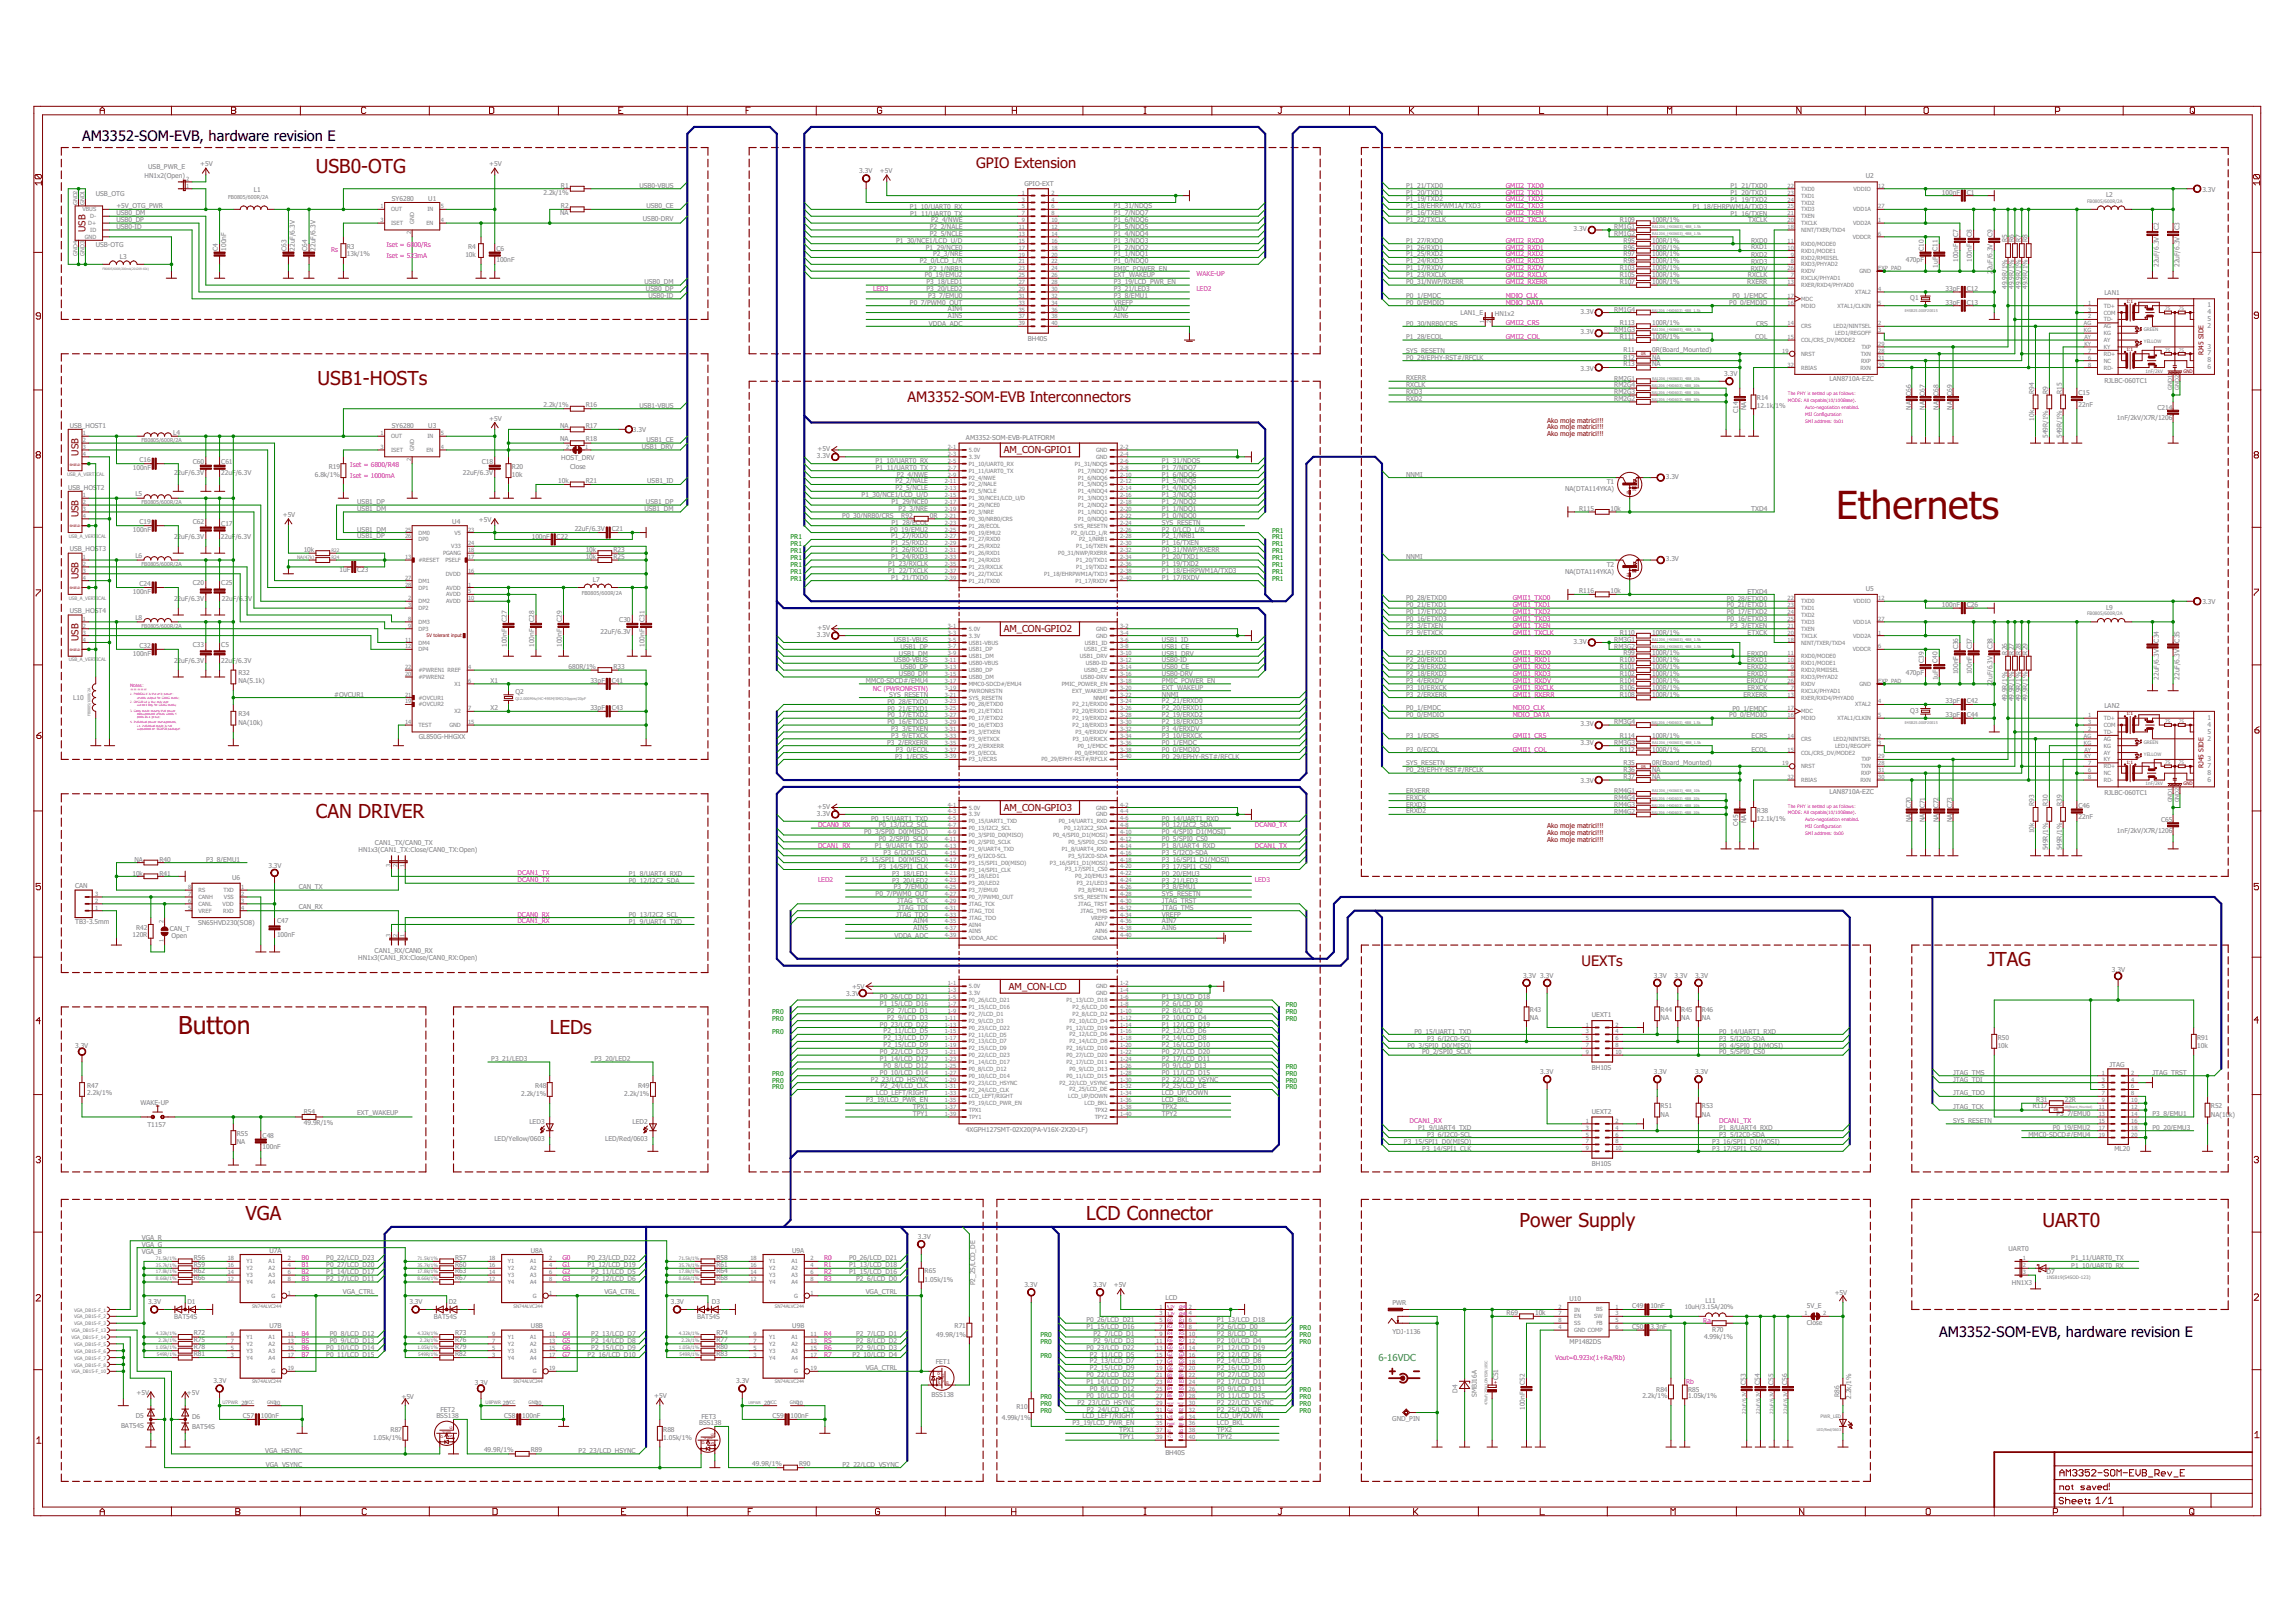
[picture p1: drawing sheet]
<svg xmlns="http://www.w3.org/2000/svg" width="297mm" height="210mm" viewBox="0 0 297 210" stroke-linecap="round" stroke-linejoin="round" font-family="sans-serif">
<defs><g id="words">
<text font-size="5" fill="#800000" x="237.5" y="67.1">Ethernets</text>
<text font-size="3.2" fill="#800000" x="23.1" y="133.9">Button</text>
<g font-size="2.5" fill="#800000">
<text x="40.9" y="22.4">USB0-OTG</text>
<text x="41.1" y="49.8">USB1-HOSTs</text>
<text x="40.9" y="105.8">CAN DRIVER</text>
<text x="257.1" y="125">JTAG</text>
<text x="71.1" y="133.9">LEDs</text>
<text x="31.8" y="157.9">VGA</text>
<text x="140.5" y="157.9">LCD Connector</text>
<text x="196.6" y="158.8">Power Supply</text>
<text x="264.2" y="158.8">UART0</text>
</g>
<g font-size="1.9">
<text x="10.6" y="18.2">AM3352-SOM-EVB, hardware revision E</text>
<text x="250.9" y="173">AM3352-SOM-EVB, hardware revision E</text>
</g>
<g font-size="1.9" fill="#800000">
<text x="126.3" y="21.8">GPIO Extension</text>
<text x="117.4" y="52">AM3352-SOM-EVB Interconnectors</text>
<text x="204.6" y="125">UEXTs</text>
</g>
<g font-size="1.2" fill="#800000">
<text x="11.1" y="30" transform="rotate(-90 11.1 30)">USB</text>
<text x="10.2" y="59" transform="rotate(-90 10.2 59)">USB</text>
<text x="129.9" y="58.7">AM_CON-GPIO1</text>
<text x="10.2" y="67" transform="rotate(-90 10.2 67)">USB</text>
<text x="10.2" y="75" transform="rotate(-90 10.2 75)">USB</text>
<text x="10.2" y="83" transform="rotate(-90 10.2 83)">USB</text>
<text x="129.9" y="81.8">AM_CON-GPIO2</text>
<text x="129.9" y="105">AM_CON-GPIO3</text>
<text x="130.5" y="128.1">AM_CON-LCD</text>
</g>
<text font-size="1.2" fill="#008080" x="178.4" y="176.1">6-16VDC</text>
<g font-size=".9" fill="#808080">
<text x="18.7" y="23">HN1x2(Open)</text>
<text x="19.2" y="21.9">USB_PWR_E</text>
<text x="25.9" y="21.5">+5V</text>
<text x="63.3" y="21.5">+5V</text>
<text x="111.2" y="22.4">3.3V</text>
<text x="113.8" y="22.4">+5V</text>
<text x="241.4" y="23.1">U2</text>
<text x="12.4" y="25.3">USB_OTG</text>
<text x="15.1" y="28.7">USB0_DP</text>
<text x="15.1" y="27.9">USB0_DM</text>
<text x="15.1" y="29.6">USB0-ID</text>
<text x="15.1" y="27">+5V_OTG_PWR</text>
<text x="32.9" y="24.9">L1</text>
<text x="50.7" y="26">SY6280</text>
<text x="55.4" y="26">U1</text>
<text x="70.3" y="25.2">2.2k/1%</text>
<text x="72.5" y="27.8">NA</text>
<text x="72.6" y="24.3">R1</text>
<text x="72.6" y="27">R2</text>
<text x="82.7" y="24.3">USB0-VBUS</text>
<text x="83.2" y="28.7">USB0-DRV</text>
<text x="83.6" y="27">USB0_CE</text>
<text x="117.7" y="27">P1_10/UART0_RX</text>
<text x="117.7" y="27.9">P1_11/UART0_TX</text>
<text x="120.3" y="29.6">P2_2/NALE</text>
<text x="120.5" y="28.7">P2_4/NWE</text>
<text x="132.5" y="24.1">GPIO-EXT</text>
<text x="144.1" y="29.6">P1_5/NDQ5</text>
<text x="144.1" y="28.7">P1_6/NDQ6</text>
<text x="144.1" y="27.9">P1_7/NDQ7</text>
<text x="144.1" y="27">P1_31/NDQS</text>
<text x="181.9" y="24.3">P1_21/TXD0</text>
<text x="181.9" y="25.2">P1_20/TXD1</text>
<text x="181.9" y="26.1">P1_19/TXD2</text>
<text x="181.9" y="27">P1_18/EHRPWM1A/TXD3</text>
<text x="181.9" y="28.7">P1_22/TXCLK</text>
<text x="181.9" y="27.9">P1_16/TXEN</text>
<text x="203.6" y="29.9">3.3V</text>
<text x="208.8" y="29.7">RM1G1</text>
<text x="209.6" y="28.7">R109</text>
<text x="213.7" y="28.7">100R/1%</text>
<text x="219" y="27">P1_18/EHRPWM1A/TXD3</text>
<text x="223.9" y="24.3">P1_21/TXD0</text>
<text x="223.9" y="25.2">P1_20/TXD1</text>
<text x="223.9" y="26.1">P1_19/TXD2</text>
<text x="223.9" y="27.9">P1_16/TXEN</text>
<text x="226.2" y="28.8">TXCLK</text>
<text x="251.2" y="25.2">100nF</text>
<text x="254.4" y="25.2">C1</text>
<text x="272.5" y="25.5">L2</text>
<text x="279.3" y="29.8" transform="rotate(-90 279.3 29.8)">C2</text>
<text x="282" y="29.8" transform="rotate(-90 282 29.8)">C3</text>
<text x="284.9" y="24.8">3.3V</text>
<text x="12.4" y="31.9">USB-OTG</text>
<text x="15.5" y="33.5">L3</text>
<text x="28.2" y="32.4" transform="rotate(-90 28.2 32.4)">C4</text>
<text x="29.2" y="32.4" transform="rotate(-90 29.2 32.4)">100nF</text>
<text x="37.1" y="32.4" transform="rotate(-90 37.1 32.4)">C63</text>
<text x="38.1" y="32.4" transform="rotate(-90 38.1 32.4)">22uF/6.3V</text>
<text x="39.8" y="32.4" transform="rotate(-90 39.8 32.4)">C64</text>
<text x="40.8" y="32.4" transform="rotate(-90 40.8 32.4)">22uF/6.3V</text>
<text x="44.9" y="33.1">13k/1%</text>
<text x="44.9" y="32.2">R3</text>
<text x="60.2" y="33.3">10k</text>
<text x="60.6" y="32.2">R4</text>
<text x="64.2" y="33.9">100nF</text>
<text x="64.2" y="32.4">C6</text>
<text x="115.9" y="31.4">P1_30/NCE1/LCD_U/D</text>
<text x="119" y="34.1">P2_0/LCD_L/R</text>
<text x="119.6" y="35.9">P0_19/EMU2</text>
<text x="119.8" y="32.3">P1_29/NCE0</text>
<text x="120.2" y="35">P2_1/NRB1</text>
<text x="120.3" y="30.5">P2_5/NCLE</text>
<text x="120.7" y="33.2">P2_3/NRE</text>
<text x="144.1" y="34.1">P1_0/NDQ0</text>
<text x="144.1" y="33.2">P1_1/NDQ1</text>
<text x="144.1" y="32.3">P1_2/NDQ2</text>
<text x="144.1" y="31.4">P1_3/NDQ3</text>
<text x="144.1" y="30.5">P1_4/NDQ4</text>
<text x="144.1" y="35.9">EXT_WAKEUP</text>
<text x="144.1" y="35">PMIC_POWER_EN</text>
<text x="181.9" y="31.4">P1_27/RXD0</text>
<text x="181.9" y="32.3">P1_26/RXD1</text>
<text x="181.9" y="33.2">P1_25/RXD2</text>
<text x="181.9" y="34.1">P1_24/RXD3</text>
<text x="181.9" y="35">P1_17/RXDV</text>
<text x="181.9" y="35.9">P1_23/RXCLK</text>
<text x="208.8" y="30.6">RM1G2</text>
<text x="209.6" y="35">R103</text>
<text x="209.6" y="35.9">R105</text>
<text x="210" y="31.4">R95</text>
<text x="210" y="33.2">R97</text>
<text x="210" y="34.1">R98</text>
<text x="210" y="32.3">R96</text>
<text x="213.7" y="31.4">100R/1%</text>
<text x="213.7" y="33.2">100R/1%</text>
<text x="213.7" y="34.1">100R/1%</text>
<text x="213.7" y="32.3">100R/1%</text>
<text x="213.7" y="35">100R/1%</text>
<text x="213.7" y="35.9">100R/1%</text>
<text x="226.1" y="35.9">RXCLK</text>
<text x="226.5" y="35">RXDV</text>
<text x="226.5" y="31.5">RXD0</text>
<text x="226.5" y="32.3">RXD1</text>
<text x="226.5" y="33.2">RXD2</text>
<text x="226.5" y="34.1">RXD3</text>
<text x="246.6" y="33.9">470pF</text>
<text x="248.9" y="32.4" transform="rotate(-90 248.9 32.4)">C10</text>
<text x="250.7" y="32.4" transform="rotate(-90 250.7 32.4)">C11</text>
<text x="250.7" y="34.6" transform="rotate(-90 250.7 34.6)">1uF</text>
<text x="253.3" y="33.9" transform="rotate(-90 253.3 33.9)">100nF</text>
<text x="253.3" y="30.7" transform="rotate(-90 253.3 30.7)">C7</text>
<text x="255.1" y="33.9" transform="rotate(-90 255.1 33.9)">100nF</text>
<text x="255.1" y="30.7" transform="rotate(-90 255.1 30.7)">C8</text>
<text x="257.8" y="35.4" transform="rotate(-90 257.8 35.4)">2</text>
<text x="257.8" y="35" transform="rotate(-90 257.8 35)">2uF/6.3V</text>
<text x="257.8" y="30.7" transform="rotate(-90 257.8 30.7)">C9</text>
<text x="259.7" y="31.3" transform="rotate(-90 259.7 31.3)">R5</text>
<text x="260.5" y="31.3" transform="rotate(-90 260.5 31.3)">R6</text>
<text x="261.4" y="31.3" transform="rotate(-90 261.4 31.3)">R7</text>
<text x="262.3" y="31.3" transform="rotate(-90 262.3 31.3)">R8</text>
<text x="279.3" y="34.6" transform="rotate(-90 279.3 34.6)">22uF/6.3V</text>
<text x="282" y="34.6" transform="rotate(-90 282 34.6)">22uF/6.3V</text>
<text x="83.4" y="36.8">USB0_DM</text>
<text x="83.6" y="37.6">USB0_DP</text>
<text x="83.9" y="38.5">USB0-ID</text>
<text x="117.7" y="39.4">P0_7/PWM0_OUT</text>
<text x="119.9" y="37.7">P3_20/LED2</text>
<text x="119.9" y="36.8">P3_18/LED1</text>
<text x="120.1" y="38.6">P3_7/EMU0</text>
<text x="122.6" y="40.3">AIN4</text>
<text x="122.6" y="41.2">AIN5</text>
<text x="144.1" y="37.7">P3_21/LED3</text>
<text x="144.1" y="38.6">P3_8/EMU1</text>
<text x="144.1" y="41.2">AIN6</text>
<text x="144.1" y="40.3">AIN7</text>
<text x="144.1" y="39.5">VREFP</text>
<text x="144.1" y="36.8">P3_19/LCD_PWR_EN</text>
<text x="181.9" y="38.5">P0_1/EMDC</text>
<text x="181.9" y="39.4">P0_0/EMDIO</text>
<text x="181.9" y="36.8">P0_31/NWP/RXERR</text>
<text x="188.9" y="40.8">LAN1_E</text>
<text x="193.4" y="40.8">HN1x2</text>
<text x="204.5" y="40.6">3.3V</text>
<text x="208.8" y="40.4">RM1G4</text>
<text x="209.6" y="36.8">R107</text>
<text x="213.7" y="36.8">100R/1%</text>
<text x="223.7" y="39.5">P0_0/EMDIO</text>
<text x="224.1" y="38.6">P0_1/EMDC</text>
<text x="226.1" y="36.8">RXERR</text>
<text x="247.1" y="38.9">Q1</text>
<text x="251.7" y="37.6">33pF</text>
<text x="251.7" y="39.4">33pF</text>
<text x="254.4" y="37.6">C12</text>
<text x="254.4" y="39.4">C13</text>
<text x="259.7" y="37.4" transform="rotate(-90 259.7 37.4)">49.9R/1%</text>
<text x="260.5" y="37.4" transform="rotate(-90 260.5 37.4)">49.9R/1%</text>
<text x="261.4" y="37.4" transform="rotate(-90 261.4 37.4)">49.9R/1%</text>
<text x="262.3" y="37.4" transform="rotate(-90 262.3 37.4)">49.9R/1%</text>
<text x="272.2" y="38.2">LAN1</text>
<text x="285.6" y="39.8">1</text>
<text x="285.6" y="40.7">4</text>
<text x="285.6" y="41.6">5</text>
<text x="120.2" y="42.1">VDDA_ADC</text>
<text x="133" y="44.2">BH40S</text>
<text x="181.9" y="42.1">P0_30/NRB0/CRS</text>
<text x="181.9" y="46.5">P0_29/EPHY-RST#/RFCLK</text>
<text x="181.9" y="43.8">P1_28/ECOL</text>
<text x="181.9" y="45.6">SYS_RESETN</text>
<text x="204.5" y="43.3">3.3V</text>
<text x="208.8" y="43">RM1G3</text>
<text x="209.6" y="43.9">R111</text>
<text x="209.6" y="42.1">R113</text>
<text x="210" y="46.5">R12</text>
<text x="210" y="45.6">R11</text>
<text x="210" y="47.4">R13</text>
<text x="213.7" y="46.5">NA</text>
<text x="213.7" y="45.6">0R(Board_Mounted)</text>
<text x="213.7" y="47.4">NA</text>
<text x="213.7" y="43.9">100R/1%</text>
<text x="213.7" y="42.1">100R/1%</text>
<text x="227.1" y="43.9">COL</text>
<text x="227.2" y="42.1">CRS</text>
<text x="285.6" y="42.4">2</text>
<text x="285.6" y="45.1">3</text>
<text x="285.6" y="46">7</text>
<text x="285.6" y="46.9">8</text>
<text x="285.6" y="47.8">6</text>
<text x="70.3" y="52.7">2.2k/1%</text>
<text x="75.8" y="52.7">R16</text>
<text x="82.7" y="52.8">USB1-VBUS</text>
<text x="181.9" y="51.9">RXD2</text>
<text x="181.9" y="51">RXD3</text>
<text x="181.9" y="50.1">RXCLK</text>
<text x="181.9" y="49.2">RXERR</text>
<text x="204.5" y="48">3.3V</text>
<text x="208.8" y="49.3">RM2G1</text>
<text x="208.8" y="51.9">RM2G2</text>
<text x="208.8" y="51">RM2G3</text>
<text x="208.8" y="50.1">RM2G4</text>
<text x="223.1" y="48.7">3.3V</text>
<text x="224.9" y="53.5" transform="rotate(-90 224.9 53.5)">C14</text>
<text x="225.9" y="53.1" transform="rotate(-90 225.9 53.1)">NA</text>
<text x="227.3" y="52.8">12.1k/</text>
<text x="227.3" y="51.8">R14</text>
<text x="229.7" y="52.8">1%</text>
<text x="236.7" y="49.3">LAN8710A-EZC</text>
<text x="247.2" y="53" transform="rotate(-90 247.2 53)">NA</text>
<text x="247.2" y="51.2" transform="rotate(-90 247.2 51.2)">C66</text>
<text x="249" y="53" transform="rotate(-90 249 53)">NA</text>
<text x="249" y="51.2" transform="rotate(-90 249 51.2)">C67</text>
<text x="250.8" y="53" transform="rotate(-90 250.8 53)">NA</text>
<text x="250.8" y="51.2" transform="rotate(-90 250.8 51.2)">C68</text>
<text x="252.6" y="53" transform="rotate(-90 252.6 53)">NA</text>
<text x="252.6" y="51.2" transform="rotate(-90 252.6 51.2)">C69</text>
<text x="263.2" y="50.9" transform="rotate(-90 263.2 50.9)">R94</text>
<text x="264.9" y="50.9" transform="rotate(-90 264.9 50.9)">R9</text>
<text x="266.7" y="50.9" transform="rotate(-90 266.7 50.9)">R15</text>
<text x="268.9" y="52.6">22nF</text>
<text x="268.9" y="51.1">C15</text>
<text x="272.2" y="49.5">RJLBC-060TC1</text>
<text x="279.1" y="53">C214</text>
<text x="9" y="55.3">USB_HOST1</text>
<text x="18" y="59.8">C16</text>
<text x="22.4" y="56.2">L4</text>
<text x="50.7" y="55.3">SY6280</text>
<text x="55.4" y="55.3">U3</text>
<text x="63.3" y="54.5">+5V</text>
<text x="72.5" y="55.3">NA</text>
<text x="72.5" y="57.1">NA</text>
<text x="72.6" y="59.6">HOST_DRV</text>
<text x="75.8" y="55.3">R17</text>
<text x="75.8" y="57.1">R18</text>
<text x="81.9" y="55.9">3.3V</text>
<text x="83" y="58.1">USB1_DRV</text>
<text x="83.6" y="57.2">USB1_CE</text>
<text x="105.7" y="59.3">3.3V</text>
<text x="105.8" y="58.4">+5V</text>
<text x="113.3" y="59.9">P1_10/UART0_RX</text>
<text x="125" y="56.9">AM3352-SOM-EVB-PLATFORM</text>
<text x="150.3" y="59.9">P1_31/NDQS</text>
<text x="263.2" y="54.4" transform="rotate(-90 263.2 54.4)">10k</text>
<text x="264.9" y="56.7" transform="rotate(-90 264.9 56.7)">549R/1%</text>
<text x="266.7" y="56.7" transform="rotate(-90 266.7 56.7)">549R/1%</text>
<text x="273.9" y="54.4">1nF/2kV/X7R/1206</text>
<text x="8.8" y="63.4">USB_HOS</text>
<text x="12.5" y="63.4">T2</text>
<text x="17.2" y="60.9">100nF</text>
<text x="17.5" y="64.2">L5</text>
<text x="22.5" y="61.5">22uF/6.3V</text>
<text x="24.9" y="60">C60</text>
<text x="28.6" y="61.5">22uF/6.3V</text>
<text x="28.6" y="60">C61</text>
<text x="40.7" y="61.7">6.8k/1%</text>
<text x="42.5" y="60.7">R19</text>
<text x="46.2" y="65.2">USB1_DP</text>
<text x="59.9" y="61.5">22uF/6.3V</text>
<text x="62.3" y="60">C18</text>
<text x="66.2" y="61.7">10k</text>
<text x="66.2" y="60.7">R20</text>
<text x="72.2" y="62.5">10k</text>
<text x="73.8" y="60.6">Close</text>
<text x="75.8" y="62.5">R21</text>
<text x="83.6" y="65.2">USB1_DP</text>
<text x="83.7" y="62.6">USB1_ID</text>
<text x="111.5" y="64.3">P1_30/NCE1/LCD_U/D</text>
<text x="113.3" y="60.8">P1_11/UART0_TX</text>
<text x="115.3" y="65.2">P1_29/NCE0</text>
<text x="115.8" y="62.6">P2_2/NALE</text>
<text x="115.8" y="63.4">P2_5/NCLE</text>
<text x="116" y="61.7">P2_4/NWE</text>
<text x="150.3" y="65.2">P1_2/NDQ2</text>
<text x="150.3" y="64.3">P1_3/NDQ3</text>
<text x="150.3" y="63.4">P1_4/NDQ4</text>
<text x="150.3" y="62.6">P1_5/NDQ5</text>
<text x="150.3" y="61.7">P1_6/NDQ6</text>
<text x="150.3" y="60.8">P1_7/NDQ7</text>
<text x="181.9" y="61.7">NNMI</text>
<text x="202.5" y="63.6">NA(DTA114YKA)</text>
<text x="207.9" y="62.7">T1</text>
<text x="215.5" y="62">3.3V</text>
<text x="9" y="71.4">USB_HOST3</text>
<text x="17.2" y="68.9">100nF</text>
<text x="18" y="67.8">C19</text>
<text x="22.5" y="69.8">22uF/6.3V</text>
<text x="24.9" y="67.7">C62</text>
<text x="28.6" y="69.8">22uF/6.3V</text>
<text x="28.6" y="68">C17</text>
<text x="36.6" y="66.9">+5V</text>
<text x="39.3" y="71.5">10k</text>
<text x="46.2" y="69.7">USB1_DP</text>
<text x="46.2" y="68.8">USB1_DM</text>
<text x="46.2" y="66.1">USB1_DM</text>
<text x="58.5" y="67.8">U4</text>
<text x="62" y="67.6">+5V</text>
<text x="68.8" y="69.7">100nF</text>
<text x="72" y="69.7">C22</text>
<text x="74.3" y="68.7">22uF/6.3V</text>
<text x="75.8" y="71.5">10k</text>
<text x="79.1" y="68.7">C21</text>
<text x="79.4" y="71.5">R23</text>
<text x="83.4" y="66.1">USB1_DM</text>
<text x="109" y="67">P0_30/NRB0/CRS</text>
<text x="115.2" y="68.8">P0_19/EMU2</text>
<text x="115.3" y="69.7">P1_27/RXD0</text>
<text x="115.3" y="71.5">P1_26/RXD1</text>
<text x="115.3" y="70.6">P1_25/RXD2</text>
<text x="115.3" y="67.9">P1_28/ECOL</text>
<text x="116.3" y="66.1">P2_3/NRE</text>
<text x="116.6" y="67">R92</text>
<text x="120.3" y="67">0R</text>
<text x="150.3" y="67">P1_0/NDQ0</text>
<text x="150.3" y="66.1">P1_1/NDQ1</text>
<text x="150.3" y="69.7">P2_1/NRB1</text>
<text x="150.3" y="68.8">P2_0/LCD_L/R</text>
<text x="150.3" y="67.9">SYS_RESETN</text>
<text x="150.3" y="70.6">P1_16/TXEN</text>
<text x="150.3" y="71.5">P0_31/NWP/RXERR</text>
<text x="204.3" y="66.1">R115</text>
<text x="208.3" y="66.1">10k</text>
<text x="226.6" y="66.2">TXD4</text>
<text x="17.2" y="76.9">100nF</text>
<text x="17.5" y="72.3">L6</text>
<text x="18" y="75.8">C24</text>
<text x="22.5" y="77.8">22uF/6.3V</text>
<text x="24.9" y="75.8">C20</text>
<text x="28.6" y="75.8">C25</text>
<text x="28.7" y="77.8">22uF/6.3</text>
<text x="32.1" y="77.8">V</text>
<text x="43.9" y="74.1">1uF</text>
<text x="46.2" y="74.1">C23</text>
<text x="75.8" y="72.4">10k</text>
<text x="76.7" y="75.4">L7</text>
<text x="79.4" y="72.4">R25</text>
<text x="114.9" y="73.2">P1_23/RXCLK</text>
<text x="114.9" y="74.1">P1_22/TXCLK</text>
<text x="115.3" y="72.3">P1_24/RXD3</text>
<text x="115.3" y="75">P1_21/TXD0</text>
<text x="150.3" y="72.3">P1_20/TXD1</text>
<text x="150.3" y="73.2">P1_19/TXD2</text>
<text x="150.3" y="74.1">P1_18/EHRPWM1A/TXD3</text>
<text x="150.3" y="75">P1_17/RXDV</text>
<text x="181.9" y="77.7">P0_28/ETXD0</text>
<text x="181.9" y="72.3">NNMI</text>
<text x="202.5" y="74.3">NA(DTA114YKA)</text>
<text x="204.3" y="76.7">R116</text>
<text x="207.9" y="73.4">T2</text>
<text x="208.3" y="76.7">10k</text>
<text x="215.5" y="72.6">3.3V</text>
<text x="223.4" y="77.7">P0_28/ETXD0</text>
<text x="226.1" y="76.8">ETXD4</text>
<text x="241.4" y="76.5">U5</text>
<text x="9" y="79.4">USB_HOST4</text>
<text x="17.5" y="80.3">L8</text>
<text x="18" y="83.8">C32</text>
<text x="24.9" y="83.8">C33</text>
<text x="28.6" y="83.8">C5</text>
<text x="65.6" y="83.7" transform="rotate(-90 65.6 83.7)">100nF</text>
<text x="65.6" y="80.5" transform="rotate(-90 65.6 80.5)">C27</text>
<text x="69.1" y="83.7" transform="rotate(-90 69.1 83.7)">100nF</text>
<text x="69.1" y="80.5" transform="rotate(-90 69.1 80.5)">C28</text>
<text x="72.7" y="83.7" transform="rotate(-90 72.7 83.7)">100nF</text>
<text x="72.7" y="80.5" transform="rotate(-90 72.7 80.5)">C29</text>
<text x="77.7" y="82">22uF/6.3V</text>
<text x="80.1" y="80.5">C30</text>
<text x="83.4" y="83.7" transform="rotate(-90 83.4 83.7)">100nF</text>
<text x="83.4" y="80.5" transform="rotate(-90 83.4 80.5)">C31</text>
<text x="105.7" y="82.4">3.3V</text>
<text x="105.8" y="81.5">+5V</text>
<text x="115.6" y="83.1">USB1-VBUS</text>
<text x="116.5" y="84">USB1_DP</text>
<text x="150.3" y="83.1">USB1_ID</text>
<text x="150.3" y="84">USB1_CE</text>
<text x="181.9" y="78.6">P0_21/ETXD1</text>
<text x="181.9" y="79.5">P0_17/ETXD2</text>
<text x="181.9" y="80.3">P0_16/ETXD3</text>
<text x="181.9" y="81.2">P3_3/ETXEN</text>
<text x="181.9" y="82.1">P3_9/ETXCK</text>
<text x="203.6" y="83.3">3.3V</text>
<text x="208.8" y="83.1">RM3G1</text>
<text x="208.8" y="84">RM3G2</text>
<text x="209.6" y="82.1">R110</text>
<text x="213.7" y="82.1">100R/1%</text>
<text x="223.4" y="78.6">P0_21/ETXD1</text>
<text x="223.4" y="79.5">P0_17/ETXD2</text>
<text x="223.4" y="80.4">P0_16/ETXD3</text>
<text x="223.9" y="81.3">P3_3/ETXEN</text>
<text x="226.1" y="82.2">ETXCK</text>
<text x="251.2" y="78.6">100nF</text>
<text x="254.4" y="78.6">C26</text>
<text x="272.5" y="78.9">L9</text>
<text x="279.3" y="83.2" transform="rotate(-90 279.3 83.2)">C34</text>
<text x="282" y="83.2" transform="rotate(-90 282 83.2)">C35</text>
<text x="284.9" y="78.2">3.3V</text>
<text x="17.2" y="84.9">100nF</text>
<text x="22.5" y="85.8">22uF/6.3V</text>
<text x="28.6" y="85.8">22uF/6.3V</text>
<text x="30.9" y="88.4">NA(5.1k)</text>
<text x="30.9" y="87.4">R32</text>
<text x="63.5" y="88.4">X1</text>
<text x="66.7" y="89.8">Q2</text>
<text x="73.6" y="86.6">680R/1%</text>
<text x="76.4" y="88.4">33pF</text>
<text x="79.1" y="88.4">C41</text>
<text x="79.4" y="86.6">R33</text>
<text x="112" y="88.4">MMC0-SDCD#/EMU4</text>
<text x="115.6" y="85.7">USB0-VBUS</text>
<text x="116.3" y="84.8">USB1_DM</text>
<text x="116.3" y="87.5">USB0_DM</text>
<text x="116.5" y="86.6">USB0_DP</text>
<text x="150.3" y="87.5">USB0-DRV</text>
<text x="150.3" y="85.7">USB0-ID</text>
<text x="150.3" y="84.8">USB1_DRV</text>
<text x="150.3" y="89.3">EXT_WAKEUP</text>
<text x="150.3" y="86.6">USB0_CE</text>
<text x="150.3" y="88.4">PMIC_POWER_EN</text>
<text x="181.9" y="84.8">P2_21/ERXD0</text>
<text x="181.9" y="85.7">P2_20/ERXD1</text>
<text x="181.9" y="86.6">P2_19/ERXD2</text>
<text x="181.9" y="87.5">P2_18/ERXD3</text>
<text x="181.9" y="88.4">P3_4/ERXDV</text>
<text x="181.9" y="89.2">P3_10/ERXCK</text>
<text x="209.6" y="85.7">R100</text>
<text x="209.6" y="86.6">R101</text>
<text x="209.6" y="87.5">R102</text>
<text x="209.6" y="88.4">R104</text>
<text x="209.6" y="89.2">R106</text>
<text x="210" y="84.8">R99</text>
<text x="213.7" y="84.8">100R/1%</text>
<text x="213.7" y="85.7">100R/1%</text>
<text x="213.7" y="86.6">100R/1%</text>
<text x="213.7" y="87.5">100R/1%</text>
<text x="213.7" y="88.4">100R/1%</text>
<text x="213.7" y="89.2">100R/1%</text>
<text x="226" y="88.4">ERXDV</text>
<text x="226.1" y="84.8">ERXD0</text>
<text x="226.1" y="85.7">ERXD1</text>
<text x="226.1" y="86.6">ERXD2</text>
<text x="226.1" y="87.5">ERXD3</text>
<text x="226.1" y="89.3">ERXCK</text>
<text x="246.6" y="87.3">470pF</text>
<text x="248.9" y="85.8" transform="rotate(-90 248.9 85.8)">C39</text>
<text x="250.7" y="85.8" transform="rotate(-90 250.7 85.8)">C40</text>
<text x="250.7" y="88" transform="rotate(-90 250.7 88)">1uF</text>
<text x="253.3" y="87.3" transform="rotate(-90 253.3 87.3)">100nF</text>
<text x="253.3" y="84" transform="rotate(-90 253.3 84)">C36</text>
<text x="255.1" y="87.3" transform="rotate(-90 255.1 87.3)">100nF</text>
<text x="255.1" y="84" transform="rotate(-90 255.1 84)">C37</text>
<text x="257.8" y="88.8" transform="rotate(-90 257.8 88.8)">2</text>
<text x="257.8" y="88.4" transform="rotate(-90 257.8 88.4)">2uF/6.3V</text>
<text x="257.8" y="84" transform="rotate(-90 257.8 84)">C38</text>
<text x="259.7" y="84.7" transform="rotate(-90 259.7 84.7)">R26</text>
<text x="260.5" y="84.7" transform="rotate(-90 260.5 84.7)">R27</text>
<text x="261.4" y="84.7" transform="rotate(-90 261.4 84.7)">R28</text>
<text x="262.3" y="84.7" transform="rotate(-90 262.3 84.7)">R29</text>
<text x="279.3" y="87.9" transform="rotate(-90 279.3 87.9)">22uF/6.3V</text>
<text x="282" y="87.9" transform="rotate(-90 282 87.9)">22uF/6.3V</text>
<text x="9.5" y="90.6">L10</text>
<text x="30.9" y="93.8">NA(10k)</text>
<text x="30.9" y="92.7">R34</text>
<text x="43.2" y="90.1">#OVCUR1</text>
<text x="54.2" y="95.6">GL850G-HHGXX</text>
<text x="63.5" y="91.9">X2</text>
<text x="76.4" y="91.9">33pF</text>
<text x="79.1" y="91.9">C43</text>
<text x="114.8" y="91.1">P0_28/ETXD0</text>
<text x="114.8" y="92">P0_21/ETXD1</text>
<text x="114.8" y="92.9">P0_17/ETXD2</text>
<text x="114.8" y="93.7">P0_16/ETXD3</text>
<text x="115.1" y="90.2">SYS_RESETN</text>
<text x="115.3" y="94.6">P3_3/ETXEN</text>
<text x="115.3" y="95.5">P3_9/ETXCK</text>
<text x="150.3" y="91">P2_21/ERXD0</text>
<text x="150.3" y="91.9">P2_20/ERXD1</text>
<text x="150.3" y="92.8">P2_19/ERXD2</text>
<text x="150.3" y="93.7">P2_18/ERXD3</text>
<text x="150.3" y="94.6">P3_4/ERXDV</text>
<text x="150.3" y="95.5">P3_10/ERXCK</text>
<text x="150.3" y="90.2">NNMI</text>
<text x="181.9" y="90.1">P3_2/ERXERR</text>
<text x="181.9" y="91.9">P0_1/EMDC</text>
<text x="181.9" y="92.8">P0_0/EMDIO</text>
<text x="181.9" y="95.5">P3_1/ECRS</text>
<text x="204.5" y="94">3.3V</text>
<text x="208.8" y="93.7">RM3G4</text>
<text x="209.6" y="90.1">R108</text>
<text x="209.6" y="95.5">R114</text>
<text x="213.7" y="90.1">100R/1%</text>
<text x="213.7" y="95.5">100R/1%</text>
<text x="223.7" y="92.9">P0_0/EMDIO</text>
<text x="224.1" y="92">P0_1/EMDC</text>
<text x="225.6" y="90.2">ERXERR</text>
<text x="226.6" y="95.5">ECRS</text>
<text x="247.1" y="92.3">Q3</text>
<text x="251.7" y="91">33pF</text>
<text x="251.7" y="92.8">33pF</text>
<text x="254.4" y="91">C42</text>
<text x="254.4" y="92.8">C44</text>
<text x="259.7" y="90.8" transform="rotate(-90 259.7 90.8)">49.9R/1%</text>
<text x="260.5" y="90.8" transform="rotate(-90 260.5 90.8)">49.9R/1%</text>
<text x="261.4" y="90.8" transform="rotate(-90 261.4 90.8)">49.9R/1%</text>
<text x="262.3" y="90.8" transform="rotate(-90 262.3 90.8)">49.9R/1%</text>
<text x="272.2" y="91.6">LAN2</text>
<text x="285.6" y="93.2">1</text>
<text x="285.6" y="94.1">4</text>
<text x="285.6" y="94.9">5</text>
<text x="285.6" y="95.8">2</text>
<text x="114.8" y="96.4">P3_2/ERXERR</text>
<text x="115.8" y="98.2">P3_1/ECRS</text>
<text x="115.9" y="97.3">P3_0/ECOL</text>
<text x="150.3" y="96.4">P0_1/EMDC</text>
<text x="150.3" y="97.3">P0_0/EMDIO</text>
<text x="150.3" y="98.2">P0_29/EPHY-RST#/RFCLK</text>
<text x="181.9" y="97.3">P3_0/ECOL</text>
<text x="181.9" y="99.9">P0_29/EPHY-RST#/RFCLK</text>
<text x="181.9" y="99">SYS_RESETN</text>
<text x="204.5" y="96.4">3.3V</text>
<text x="204.5" y="101.4">3.3V</text>
<text x="208.8" y="96.4">RM3G3</text>
<text x="209.6" y="97.3">R112</text>
<text x="210" y="99.9">R36</text>
<text x="210" y="98.9">R35</text>
<text x="210" y="100.8">R37</text>
<text x="213.7" y="99.9">NA</text>
<text x="213.7" y="98.9">0R(Board_Mounted)</text>
<text x="213.7" y="100.8">NA</text>
<text x="213.7" y="97.3">100R/1%</text>
<text x="226.6" y="97.3">ECOL</text>
<text x="285.6" y="98.5">3</text>
<text x="285.6" y="99.4">7</text>
<text x="285.6" y="100.3">8</text>
<text x="285.6" y="101.2">6</text>
<text x="105.7" y="105.6">3.3V</text>
<text x="105.8" y="104.7">+5V</text>
<text x="111.8" y="108">P0_3/SPI0_D0(MISO)</text>
<text x="112.7" y="106.2">P0_15/UART1_TXD</text>
<text x="113.7" y="107.1">P0_13/I2C2_SCL</text>
<text x="150.3" y="108">P0_4/SPI0_D1(MOSI)</text>
<text x="150.3" y="106.2">P0_14/UART1_RXD</text>
<text x="150.3" y="107.1">P0_12/I2C2_SDA</text>
<text x="181.9" y="105.3">ERXD2</text>
<text x="181.9" y="104.4">ERXD3</text>
<text x="181.9" y="103.5">ERXCK</text>
<text x="181.9" y="102.6">ERXERR</text>
<text x="208.8" y="102.6">RM4G1</text>
<text x="208.8" y="105.3">RM4G2</text>
<text x="208.8" y="104.4">RM4G3</text>
<text x="208.8" y="103.5">RM4G4</text>
<text x="224.9" y="106.9" transform="rotate(-90 224.9 106.9)">C45</text>
<text x="225.9" y="106.5" transform="rotate(-90 225.9 106.5)">NA</text>
<text x="227.3" y="106.2">12.1k/1%</text>
<text x="227.3" y="105.2">R38</text>
<text x="236.7" y="102.7">LAN8710A-EZC</text>
<text x="247.2" y="106.4" transform="rotate(-90 247.2 106.4)">NA</text>
<text x="247.2" y="104.6" transform="rotate(-90 247.2 104.6)">C70</text>
<text x="249" y="106.4" transform="rotate(-90 249 106.4)">NA</text>
<text x="249" y="104.6" transform="rotate(-90 249 104.6)">C71</text>
<text x="250.8" y="106.4" transform="rotate(-90 250.8 106.4)">NA</text>
<text x="250.8" y="104.6" transform="rotate(-90 250.8 104.6)">C72</text>
<text x="252.6" y="106.4" transform="rotate(-90 252.6 106.4)">NA</text>
<text x="252.6" y="104.6" transform="rotate(-90 252.6 104.6)">C73</text>
<text x="263.2" y="107.8" transform="rotate(-90 263.2 107.8)">10k</text>
<text x="263.2" y="104.3" transform="rotate(-90 263.2 104.3)">R93</text>
<text x="264.9" y="104.3" transform="rotate(-90 264.9 104.3)">R30</text>
<text x="266.7" y="104.3" transform="rotate(-90 266.7 104.3)">R39</text>
<text x="268.9" y="106">22nF</text>
<text x="268.9" y="104.5">C46</text>
<text x="272.2" y="102.9">RJLBC-060TC1</text>
<text x="273.9" y="107.7">1nF/2kV/X7R/1206</text>
<text x="279.6" y="106.4">C65</text>
<text x="17.1" y="113.3">10k</text>
<text x="17.4" y="111.5">NA</text>
<text x="20.6" y="113.3">R41</text>
<text x="20.6" y="111.5">R40</text>
<text x="26.7" y="111.5">P3_8/EMU1</text>
<text x="30" y="113.9">U6</text>
<text x="34.7" y="112.3">3.3V</text>
<text x="46.4" y="110.3">HN1x3(CAN1_TX:Close/CAN0_TX:Open)</text>
<text x="48.5" y="109.4">CAN1_TX/CAN0_TX</text>
<text x="81.4" y="113.3">P1_8/UART4_RXD</text>
<text x="111.3" y="111.5">P3_15/SPI1_D0(MISO)</text>
<text x="113.2" y="109.8">P1_9/UART4_TXD</text>
<text x="113.7" y="108.9">P0_2/SPI0_SCLK</text>
<text x="113.7" y="112.4">P3_14/SPI1_CLK</text>
<text x="114.3" y="110.6">P3_6/I2C0-SCL</text>
<text x="115.4" y="113.3">P3_18/LED1</text>
<text x="150.3" y="109.8">P1_8/UART4_RXD</text>
<text x="150.3" y="112.4">P3_17/SPI1_CS0</text>
<text x="150.3" y="111.5">P3_16/SPI1_D1(MOSI)</text>
<text x="150.3" y="110.6">P3_5/I2C0-SDA</text>
<text x="150.3" y="108.9">P0_5/SPI0_CS0</text>
<text x="150.3" y="113.3">P0_20/EMU3</text>
<text x="264.9" y="110" transform="rotate(-90 264.9 110)">549R/1%</text>
<text x="266.7" y="110" transform="rotate(-90 266.7 110)">549R/1%</text>
<text x="9.7" y="119.6">TB3-3.5mm</text>
<text x="9.7" y="114.9">CAN</text>
<text x="25.6" y="119.7">SN65HVD230(SO8)</text>
<text x="35.8" y="119.5">C47</text>
<text x="38.6" y="115">CAN_TX</text>
<text x="38.6" y="117.7">CAN_RX</text>
<text x="81.4" y="119.5">P1_9/UART4_TXD</text>
<text x="81.4" y="118.7">P0_13/I2C2_SCL</text>
<text x="81.4" y="114.2">P0_12/I2C2_SDA</text>
<text x="113.3" y="116">P0_7/PWM0_OUT</text>
<text x="115.4" y="114.2">P3_20/LED2</text>
<text x="115.6" y="115">P3_7/EMU0</text>
<text x="115.9" y="118.7">JTAG_TDO</text>
<text x="116.1" y="116.9">JTAG_TCK</text>
<text x="116.2" y="117.8">JTAG_TDI</text>
<text x="118.2" y="119.5">AIN4</text>
<text x="150.3" y="117.8">JTAG_TMS</text>
<text x="150.3" y="114.2">P3_21/LED3</text>
<text x="150.3" y="115.1">P3_8/EMU1</text>
<text x="150.3" y="116.9">JTAG_TRST</text>
<text x="150.3" y="116">SYS_RESETN</text>
<text x="150.3" y="119.5">AIN7</text>
<text x="150.3" y="118.7">VREFP</text>
<text x="17.1" y="121.3">120R</text>
<text x="17.6" y="120.3">R42</text>
<text x="22" y="120.5">CAN_T</text>
<text x="22.2" y="121.4">Open</text>
<text x="35.8" y="121.3">100nF</text>
<text x="46.3" y="124.2">HN1x3(CAN1_RX:Close/CAN0_RX:Open)</text>
<text x="48.5" y="123.4">CAN1_RX/CAN0_RX</text>
<text x="115.7" y="121.3">VDDA_ADC</text>
<text x="118.2" y="120.4">AIN5</text>
<text x="150.3" y="120.4">AIN6</text>
<text x="273.2" y="125.7">3.3V</text>
<text x="109.5" y="128.9">3.3V</text>
<text x="110.2" y="128">+5V</text>
<text x="113.8" y="129.3">P0_26/LCD_D21</text>
<text x="113.8" y="130.2">P1_15/LCD_D16</text>
<text x="114.8" y="132">P2_9/LCD_D3</text>
<text x="114.8" y="131.1">P2_7/LCD_D1</text>
<text x="150.3" y="131.1">P2_8/LCD_D2</text>
<text x="150.3" y="132">P2_10/LCD_D4</text>
<text x="150.3" y="129.3">P1_13/LCD_D18</text>
<text x="150.3" y="130.2">P2_6/LCD_D0</text>
<text x="197" y="126.6">3.3V 3.3V</text>
<text x="197.9" y="131">R43</text>
<text x="205.9" y="131.6">UEXT1</text>
<text x="214" y="126.6">3.3V</text>
<text x="214.8" y="131">R44</text>
<text x="216.6" y="126.6">3.3V</text>
<text x="217.5" y="131">R45</text>
<text x="219.3" y="126.6">3.3V</text>
<text x="220.2" y="131">R46</text>
<text x="9.7" y="135.6">3.3V</text>
<text x="63.6" y="137.3">P3_21/LED3</text>
<text x="76.9" y="137.3">P3_20/LED2</text>
<text x="113.8" y="132.8">P0_23/LCD_D22</text>
<text x="113.8" y="136.4">P0_22/LCD_D23</text>
<text x="113.8" y="137.3">P1_14/LCD_D17</text>
<text x="114.3" y="133.7">P2_11/LCD_D5</text>
<text x="114.3" y="134.6">P2_13/LCD_D7</text>
<text x="114.3" y="135.5">P2_15/LCD_D9</text>
<text x="150.3" y="133.7">P2_12/LCD_D6</text>
<text x="150.3" y="135.5">P2_16/LCD_D10</text>
<text x="150.3" y="137.3">P2_17/LCD_D11</text>
<text x="150.3" y="132.8">P1_12/LCD_D19</text>
<text x="150.3" y="136.4">P0_27/LCD_D20</text>
<text x="150.3" y="134.6">P2_14/LCD_D8</text>
<text x="182.1" y="135.6">P0_3/SPI0_D0(MISO)</text>
<text x="183" y="133.8">P0_15/UART1_TXD</text>
<text x="184" y="136.4">P0_2/SPI0_SCLK</text>
<text x="184.6" y="134.7">P3_6/I2C0-SCL</text>
<text x="197.9" y="132">NA</text>
<text x="214.8" y="132">NA</text>
<text x="217.5" y="132">NA</text>
<text x="220.2" y="132">NA</text>
<text x="222.4" y="134.7">P3_5/I2C0-SDA</text>
<text x="222.4" y="136.4">P0_5/SPI0_CS0</text>
<text x="222.4" y="135.6">P0_4/SPI0_D1(MOSI)</text>
<text x="222.4" y="133.8">P0_14/UART1_RXD</text>
<text x="258.4" y="135.6">10k</text>
<text x="258.4" y="134.5">R50</text>
<text x="284.3" y="135.6">10k</text>
<text x="284.3" y="134.5">R91</text>
<text x="11.3" y="141.7">2.2k/1%</text>
<text x="11.3" y="140.9">R47</text>
<text x="18.2" y="143">WAKE-UP</text>
<text x="67.4" y="141.8">2.2k/1%</text>
<text x="69.2" y="140.8">R48</text>
<text x="80.8" y="141.8">2.2k/1%</text>
<text x="82.6" y="140.8">R49</text>
<text x="112" y="142.6">P3_19/LCD_PWR_EN</text>
<text x="112.7" y="140">P2_23/LCD_HSYNC</text>
<text x="113.3" y="141.7">LCD_LEFT/RIGHT</text>
<text x="113.8" y="139.1">P0_10/LCD_D14</text>
<text x="113.9" y="140.9">P2_24/LCD_CLK</text>
<text x="114.3" y="138.2">P0_8/LCD_D12</text>
<text x="118.1" y="143.5">TPX1</text>
<text x="150.3" y="143.5">TPX2</text>
<text x="150.3" y="138.2">P0_9/LCD_D13</text>
<text x="150.3" y="139.1">P0_11/LCD_D15</text>
<text x="150.3" y="140">P2_22/LCD_VSYNC</text>
<text x="150.3" y="140.9">P2_25/LCD_DE</text>
<text x="150.3" y="142.6">LCD_BKL</text>
<text x="150.3" y="141.7">LCD_UP/DOWN</text>
<text x="199.3" y="139">3.3V</text>
<text x="205.9" y="138.5">BH10S</text>
<text x="214" y="139">3.3V</text>
<text x="214.8" y="143.4">R51</text>
<text x="219.3" y="139">3.3V</text>
<text x="220.2" y="143.4">R53</text>
<text x="252.7" y="140">JTAG_TDI</text>
<text x="252.7" y="139.1">JTAG_TMS</text>
<text x="252.7" y="143.5">JTAG_TCK</text>
<text x="252.7" y="141.7">JTAG_TDO</text>
<text x="263" y="143.4">R117</text>
<text x="263.4" y="142.6">R31</text>
<text x="267.1" y="142.6">22R</text>
<text x="272.9" y="138.1">JTAG</text>
<text x="278.5" y="139.1">JTAG_TRST</text>
<text x="286" y="143.4">R52</text>
<text x="19.1" y="145.8">T1157</text>
<text x="30.6" y="148.1">NA</text>
<text x="30.6" y="147">R55</text>
<text x="34" y="148.7">100nF</text>
<text x="34" y="147.2">C48</text>
<text x="39.3" y="145.6">49.9R/1%</text>
<text x="39.3" y="144.1">R54</text>
<text x="46.2" y="144.3">EXT_WAKEUP</text>
<text x="64" y="147.6">LED/Yellow/0603</text>
<text x="68.5" y="145.4">LED3</text>
<text x="78.3" y="147.6">LED/Red/0603</text>
<text x="81.8" y="145.4">LED2</text>
<text x="118.1" y="144.4">TPY1</text>
<text x="125" y="146.5">4XGPH127SMT-02X20(PA-V16X-2X20-LF)</text>
<text x="150.3" y="144.4">TPY2</text>
<text x="181.6" y="148">P3_15/SPI1_D0(MISO)</text>
<text x="183.5" y="146.2">P1_9/UART4_TXD</text>
<text x="184" y="148.9">P3_14/SPI1_CLK</text>
<text x="184.6" y="147.1">P3_6/I2C0-SCL</text>
<text x="205.9" y="144.1">UEXT2</text>
<text x="214.8" y="144.5">NA</text>
<text x="220.2" y="144.5">NA</text>
<text x="221.5" y="148.9">P3_17/SPI1_CS0</text>
<text x="221.5" y="148">P3_16/SPI1_D1(MOSI)</text>
<text x="222.4" y="146.2">P1_8/UART4_RXD</text>
<text x="222.4" y="147.1">P3_5/I2C0-SDA</text>
<text x="252.7" y="145.3">SYS_RESETN</text>
<text x="262.4" y="147.1">MMC0-SDCD#/EMU4</text>
<text x="265.6" y="146.2">P0_19/EMU2</text>
<text x="266" y="144.5">P3_7/EMU0</text>
<text x="273.5" y="148.9">ML20</text>
<text x="278.5" y="144.5">P3_8/EMU1</text>
<text x="278.5" y="146.2">P0_20/EMU3</text>
<text x="286" y="144.5">NA(10k)</text>
<text x="205.9" y="150.9">BH10S</text>
<text x="18.4" y="160.4">VGA_R</text>
<text x="18.4" y="161.3">VGA_G</text>
<text x="118.7" y="160.4">3.3V</text>
<text x="259.9" y="161.9">UART0</text>
<text x="18.4" y="162.3">VGA_B</text>
<text x="25.1" y="164.8">R62</text>
<text x="25.1" y="165.7">R66</text>
<text x="25.1" y="163.9">R59</text>
<text x="25.1" y="163">R56</text>
<text x="34.9" y="162.1">U7A</text>
<text x="42.2" y="165.8">P2_17/LCD_D11</text>
<text x="42.2" y="164">P0_27/LCD_D20</text>
<text x="42.2" y="163.1">P0_22/LCD_D23</text>
<text x="42.2" y="164.9">P1_14/LCD_D17</text>
<text x="44.4" y="167.5">VGA_CTRL</text>
<text x="58.9" y="164.8">R63</text>
<text x="58.9" y="165.7">R67</text>
<text x="58.9" y="163.9">R60</text>
<text x="58.9" y="163">R57</text>
<text x="68.7" y="162.1">U8A</text>
<text x="76" y="164">P1_12/LCD_D19</text>
<text x="76" y="163.1">P0_23/LCD_D22</text>
<text x="76.5" y="164.9">P2_11/LCD_D5</text>
<text x="76.5" y="165.8">P2_12/LCD_D6</text>
<text x="78.2" y="167.5">VGA_CTRL</text>
<text x="92.7" y="164.8">R64</text>
<text x="92.7" y="165.7">R68</text>
<text x="92.7" y="163.9">R61</text>
<text x="92.7" y="163">R58</text>
<text x="102.5" y="162.1">U9A</text>
<text x="109.8" y="164">P1_13/LCD_D18</text>
<text x="109.8" y="163.1">P0_26/LCD_D21</text>
<text x="109.8" y="164.9">P1_15/LCD_D16</text>
<text x="110.8" y="165.8">P2_6/LCD_D0</text>
<text x="112" y="167.5">VGA_CTRL</text>
<text x="119.6" y="165.8">1.05k/1%</text>
<text x="119.6" y="164.8">R65</text>
<text x="126.2" y="166.3" transform="rotate(-90 126.2 166.3)">P2_25/LCD_DE</text>
<text x="132.5" y="166.6">3.3V</text>
<text x="141.4" y="166.6">3.3V</text>
<text x="144.1" y="166.6">+5V</text>
<text x="237.4" y="167.6">+5V</text>
<text x="260.3" y="166.3">HN1X3</text>
<text x="264.8" y="164.8">D7</text>
<text x="268" y="164">P1_10/UART0_RX</text>
<text x="268" y="163.1">P1_11/UART0_TX</text>
<text x="19.2" y="168.8">3.3V</text>
<text x="22.6" y="170.7">BAT54S</text>
<text x="24.2" y="168.8">D1</text>
<text x="25.1" y="172.8">R72</text>
<text x="25.1" y="173.7">R75</text>
<text x="34.9" y="171.9">U7B</text>
<text x="42.7" y="172.9">P0_8/LCD_D12</text>
<text x="42.7" y="173.8">P0_9/LCD_D13</text>
<text x="53" y="168.8">3.3V</text>
<text x="56.1" y="170.7">BAT54S</text>
<text x="58.1" y="168.8">D2</text>
<text x="58.9" y="172.8">R73</text>
<text x="58.9" y="173.7">R76</text>
<text x="68.7" y="171.9">U8B</text>
<text x="76.5" y="172.9">P2_13/LCD_D7</text>
<text x="76.5" y="173.8">P2_14/LCD_D8</text>
<text x="86.8" y="168.8">3.3V</text>
<text x="90.2" y="170.7">BAT54S</text>
<text x="92.1" y="168.8">D3</text>
<text x="92.7" y="172.8">R74</text>
<text x="92.7" y="173.7">R77</text>
<text x="102.5" y="171.9">U9B</text>
<text x="110.8" y="173.8">P2_8/LCD_D2</text>
<text x="110.8" y="172.9">P2_7/LCD_D1</text>
<text x="121.1" y="173">49.9R/1%</text>
<text x="123.5" y="171.9">R71</text>
<text x="140.5" y="171.1">P0_26/LCD_D21</text>
<text x="140.5" y="172">P1_15/LCD_D16</text>
<text x="141.5" y="173.8">P2_9/LCD_D3</text>
<text x="141.5" y="172.9">P2_7/LCD_D1</text>
<text x="150.8" y="168.3">LCD</text>
<text x="157.4" y="172.9">P2_8/LCD_D2</text>
<text x="157.4" y="173.8">P2_10/LCD_D4</text>
<text x="157.4" y="171.1">P1_13/LCD_D18</text>
<text x="157.4" y="172">P2_6/LCD_D0</text>
<text x="180.1" y="172.6">YDJ-1136</text>
<text x="180.1" y="168.9">PWR</text>
<text x="194.9" y="170.1">R69</text>
<text x="198.6" y="170.1">10k</text>
<text x="203.1" y="173.9">MP1482DS</text>
<text x="203.1" y="168.3">U10</text>
<text x="211.2" y="169.2">C49</text>
<text x="211.2" y="172">C50</text>
<text x="213.5" y="169.2">10nF</text>
<text x="213.5" y="172">3.3nF</text>
<text x="220.5" y="173.3">4.99k/1%</text>
<text x="220.6" y="168.6">L11</text>
<text x="221.5" y="172.4">R70</text>
<text x="233.8" y="171.5">Close</text>
<text x="233.8" y="169.2">5V_E</text>
<text x="25.1" y="174.6">R78</text>
<text x="25.1" y="175.5">R81</text>
<text x="27.6" y="179">3.3V</text>
<text x="42.2" y="174.7">P0_10/LCD_D14</text>
<text x="42.2" y="175.6">P0_11/LCD_D15</text>
<text x="58.9" y="174.6">R79</text>
<text x="58.9" y="175.5">R82</text>
<text x="61.4" y="179.2">3.3V</text>
<text x="76" y="175.6">P2_16/LCD_D10</text>
<text x="76.5" y="174.7">P2_15/LCD_D9</text>
<text x="92.7" y="174.6">R80</text>
<text x="92.7" y="175.5">R83</text>
<text x="95.2" y="179">3.3V</text>
<text x="110.3" y="175.6">P2_10/LCD_D4</text>
<text x="110.8" y="174.7">P2_9/LCD_D3</text>
<text x="112" y="177.3">VGA_CTRL</text>
<text x="121.1" y="176.6">FET1</text>
<text x="140.5" y="174.7">P0_23/LCD_D22</text>
<text x="140.5" y="178.2">P0_22/LCD_D23</text>
<text x="140.5" y="179.1">P1_14/LCD_D17</text>
<text x="141" y="175.6">P2_11/LCD_D5</text>
<text x="141" y="176.4">P2_13/LCD_D7</text>
<text x="141" y="177.3">P2_15/LCD_D9</text>
<text x="157.4" y="175.6">P2_12/LCD_D6</text>
<text x="157.4" y="177.3">P2_16/LCD_D10</text>
<text x="157.4" y="179.1">P2_17/LCD_D11</text>
<text x="157.4" y="174.7">P1_12/LCD_D19</text>
<text x="157.4" y="178.2">P0_27/LCD_D20</text>
<text x="157.4" y="176.4">P2_14/LCD_D8</text>
<text x="193.8" y="178.6" transform="rotate(-90 193.8 178.6)">C51</text>
<text x="197.3" y="179.2" transform="rotate(-90 197.3 179.2)">C52</text>
<text x="225.9" y="179.2" transform="rotate(-90 225.9 179.2)">C53</text>
<text x="227.7" y="179.2" transform="rotate(-90 227.7 179.2)">C54</text>
<text x="229.4" y="179.2" transform="rotate(-90 229.4 179.2)">C55</text>
<text x="231.2" y="179.2" transform="rotate(-90 231.2 179.2)">C56</text>
<text x="15.7" y="184.8">BAT54S</text>
<text x="17.6" y="183.5">D5</text>
<text x="17.7" y="180.6">+5V</text>
<text x="24.2" y="180.6">+5V</text>
<text x="24.8" y="185">BAT54S</text>
<text x="24.8" y="183.7">D6</text>
<text x="31.4" y="183.5">C57</text>
<text x="33.7" y="183.5">100nF</text>
<text x="50.5" y="185.3">R87</text>
<text x="51.9" y="181">+5V</text>
<text x="56.5" y="183.6">BSS138</text>
<text x="57" y="182.7">FET2</text>
<text x="65.2" y="183.5">C58</text>
<text x="67.6" y="183.5">100nF</text>
<text x="84.6" y="180.9">+5V</text>
<text x="85.8" y="185.3">R88</text>
<text x="90.4" y="184.5">BSS138</text>
<text x="90.8" y="183.7">FET3</text>
<text x="99.9" y="183.5">C59</text>
<text x="102.3" y="183.5">100nF</text>
<text x="120.5" y="180.7">BSS138</text>
<text x="129.6" y="183.7">4.99k/1%</text>
<text x="131.5" y="182.3">R10</text>
<text x="138.7" y="184.5">P3_19/LCD_PWR_EN</text>
<text x="139.4" y="181.8">P2_23/LCD_HSYNC</text>
<text x="140" y="183.6">LCD_LEFT/RIGHT</text>
<text x="140.5" y="180.9">P0_10/LCD_D14</text>
<text x="140.6" y="182.7">P2_24/LCD_CLK</text>
<text x="141" y="180">P0_8/LCD_D12</text>
<text x="144.8" y="185.3">TPX1</text>
<text x="157.4" y="185.3">TPX2</text>
<text x="157.4" y="180">P0_9/LCD_D13</text>
<text x="157.4" y="180.9">P0_11/LCD_D15</text>
<text x="157.4" y="181.8">P2_22/LCD_VSYNC</text>
<text x="157.4" y="182.7">P2_25/LCD_DE</text>
<text x="157.4" y="184.5">LCD_BKL</text>
<text x="157.4" y="183.6">LCD_UP/DOWN</text>
<text x="180.1" y="183.9">GND_PIN</text>
<text x="188.6" y="180.3" transform="rotate(-90 188.6 180.3)">D4</text>
<text x="191.1" y="180.8" transform="rotate(-90 191.1 180.8)">SMBJ16A</text>
<text x="197.3" y="182.5" transform="rotate(-90 197.3 182.5)">100nF</text>
<text x="212.5" y="181">2.2k/1%</text>
<text x="214.3" y="180.1">R84</text>
<text x="218.4" y="181">1.05k/1%</text>
<text x="218.4" y="180.1">R85</text>
<text x="238" y="180.8" transform="rotate(-90 238 180.8)">R86</text>
<text x="239.5" y="181" transform="rotate(-90 239.5 181)">2.2k/1%</text>
<text x="34.3" y="188">VGA_HSYNC</text>
<text x="34.4" y="189.8">VGA_VSYNC</text>
<text x="48.3" y="186.3">1.05k/1%</text>
<text x="62.6" y="187.9">49.9R/1%</text>
<text x="68.7" y="187.9">R89</text>
<text x="74.9" y="188">P2_23/LCD_HSYNC</text>
<text x="85.8" y="186.3">1.05k/1%</text>
<text x="97.3" y="189.7">49.9R/1%</text>
<text x="103.4" y="189.7">R90</text>
<text x="109" y="189.8">P2_22/LCD_VSYNC</text>
<text x="144.8" y="186.2">TPY1</text>
<text x="150.8" y="188.3">BH40S</text>
<text x="157.4" y="186.2">TPY2</text>
</g>
<g font-size=".9" fill="#f0f">
<text x="194.8" y="24.3">GMII2_TXD0</text>
<text x="194.8" y="25.2">GMII2_TXD1</text>
<text x="194.8" y="26.1">GMII2_TXD2</text>
<text x="194.8" y="27">GMII2_TXD3</text>
<text x="194.8" y="27.9">GMII2_TXEN</text>
<text x="194.8" y="28.7">GMII2_TXCLK</text>
<text x="42.8" y="32.7">Rs</text>
<text x="50" y="32">Iset = 68</text>
<text x="50" y="33.3">Iset = 52</text>
<text x="53.6" y="32">00/Rs</text>
<text x="53.6" y="33.3">3mA</text>
<text x="154.8" y="35.8">WAKE-UP</text>
<text x="194.8" y="31.4">GMII2_RXD0</text>
<text x="194.8" y="32.3">GMII2_RXD1</text>
<text x="194.8" y="33.2">GMII2_RXD2</text>
<text x="194.8" y="34.1">GMII2_RXD3</text>
<text x="194.8" y="35">GMII2_RXDV</text>
<text x="194.8" y="35.9">GMII2_RXCLK</text>
<text x="112.9" y="37.6">LED3</text>
<text x="154.8" y="37.6">LED2</text>
<text x="194.8" y="36.8">GMII2_RXERR</text>
<text x="194.8" y="38.5">MDIO_CLK</text>
<text x="194.8" y="39.4">MDIO_DATA</text>
<text x="194.8" y="42.1">GMII2_CRS</text>
<text x="194.8" y="43.9">GMII2_COL</text>
<text x="45.3" y="60.5">Iset = 6800/R48</text>
<text x="45.3" y="61.8">Iset = 1000mA</text>
<text x="195.7" y="77.7">GMII1_TXD0</text>
<text x="195.7" y="78.6">GMII1_TXD1</text>
<text x="195.7" y="79.5">GMII1_TXD2</text>
<text x="195.7" y="80.3">GMII1_TXD3</text>
<text x="195.7" y="81.2">GMII1_TXEN</text>
<text x="195.7" y="82.1">GMII1_TXCLK</text>
<text x="112.9" y="89.4">NC (PWRONRSTN)</text>
<text x="195.7" y="84.8">GMII1_RXD0</text>
<text x="195.7" y="85.7">GMII1_RXD1</text>
<text x="195.7" y="86.6">GMII1_RXD2</text>
<text x="195.7" y="87.5">GMII1_RXD3</text>
<text x="195.7" y="88.4">GMII1_RXDV</text>
<text x="195.7" y="89.2">GMII1_RXCLK</text>
<text x="195.7" y="90.1">GMII1_RXERR</text>
<text x="195.7" y="91.9">MDIO_CLK</text>
<text x="195.7" y="92.8">MDIO_DATA</text>
<text x="195.7" y="95.5">GMII1_CRS</text>
<text x="195.7" y="97.3">GMII1_COL</text>
<text x="105.8" y="107">DCAN0_RX</text>
<text x="162.3" y="107">DCAN0_TX</text>
<text x="67" y="113.3">DCAN1_TX</text>
<text x="105.8" y="109.7">DCAN1_RX</text>
<text x="162.3" y="109.7">DCAN1_TX</text>
<text x="66.9" y="118.6">DCAN0_RX</text>
<text x="66.9" y="119.5">DCAN1_RX</text>
<text x="67" y="114.2">DCAN0_TX</text>
<text x="105.8" y="114.2">LED2</text>
<text x="162.3" y="114.2">LED3</text>
<text x="182.4" y="145.3">DCAN1_RX</text>
<text x="222.4" y="145.3">DCAN1_TX</text>
<text x="39" y="165.8">B3</text>
<text x="39" y="164.9">B2</text>
<text x="39" y="164">B1</text>
<text x="39" y="163.1">B0</text>
<text x="72.8" y="165.8">G3</text>
<text x="72.8" y="164.9">G2</text>
<text x="72.8" y="164">G1</text>
<text x="72.8" y="163.1">G0</text>
<text x="106.6" y="165.8">R3</text>
<text x="106.6" y="164.9">R2</text>
<text x="106.6" y="164">R1</text>
<text x="106.6" y="163.1">R0</text>
<text x="39" y="173.8">B5</text>
<text x="39" y="172.9">B4</text>
<text x="72.8" y="173.8">G5</text>
<text x="72.8" y="172.9">G4</text>
<text x="106.6" y="173.8">R5</text>
<text x="106.6" y="172.9">R4</text>
<text x="220.4" y="171.1">Ra</text>
<text x="39" y="175.6">B7</text>
<text x="39" y="174.7">B6</text>
<text x="72.8" y="175.6">G7</text>
<text x="72.8" y="174.7">G6</text>
<text x="106.6" y="175.6">R7</text>
<text x="106.6" y="174.7">R6</text>
<text x="201.2" y="176">Vout=0.923x(1+Ra/Rb)</text>
<text x="218.1" y="179.1">Rb</text>
</g>
<g font-size=".9" fill="#800000">
<text x="285.1" y="46" transform="rotate(-90 285.1 46)">RJ45 SIDE</text>
<text x="200.2" y="54.7">Ako moje matrici!!!</text>
<text x="200.2" y="55.6">Ako moje matrici!!!</text>
<text x="200.2" y="56.5">Ako moje matrici!!!</text>
<text x="285.1" y="99.4" transform="rotate(-90 285.1 99.4)">RJ45 SIDE</text>
<text x="200.2" y="107.2">Ako moje matrici!!!</text>
<text x="200.2" y="108.1">Ako moje matrici!!!</text>
<text x="200.2" y="109">Ako moje matrici!!!</text>
</g>
<g font-size=".9" fill="#008000">
<text x="102.3" y="70.7">PR1</text>
<text x="102.3" y="71.6">PR1</text>
<text x="102.3" y="69.8">PR1</text>
<text x="164.6" y="70.7">PR1</text>
<text x="164.6" y="71.6">PR1</text>
<text x="164.6" y="69.8">PR1</text>
<text x="164.6" y="68.9">PR1</text>
<text x="102.3" y="75.1">PR1</text>
<text x="102.3" y="74.3">PR1</text>
<text x="102.3" y="73.4">PR1</text>
<text x="102.3" y="72.5">PR1</text>
<text x="164.6" y="75.1">PR1</text>
<text x="164.6" y="74.3">PR1</text>
<text x="164.6" y="73.4">PR1</text>
<text x="164.6" y="72.5">PR1</text>
<text x="99.9" y="131.2">PR0</text>
<text x="166.3" y="131.2">PR0</text>
<text x="166.3" y="130.3">PR0</text>
<text x="99.9" y="132.1">PR0</text>
<text x="99.9" y="133.9">PR0</text>
<text x="166.3" y="132.1">PR0</text>
<text x="99.9" y="141">PR0</text>
<text x="99.9" y="139.2">PR0</text>
<text x="99.9" y="140.1">PR0</text>
<text x="166.3" y="138.3">PR0</text>
<text x="166.3" y="141">PR0</text>
<text x="166.3" y="139.2">PR0</text>
<text x="166.3" y="140.1">PR0</text>
<text x="134.6" y="173.9">PR0</text>
<text x="134.6" y="173">PR0</text>
<text x="168.1" y="173">PR0</text>
<text x="168.1" y="173.9">PR0</text>
<text x="168.1" y="172.1">PR0</text>
<text x="134.6" y="175.7">PR0</text>
<text x="134.6" y="182.8">PR0</text>
<text x="134.6" y="181">PR0</text>
<text x="134.6" y="181.9">PR0</text>
<text x="168.1" y="180.1">PR0</text>
<text x="168.1" y="182.8">PR0</text>
<text x="168.1" y="181">PR0</text>
<text x="168.1" y="181.9">PR0</text>
</g>
<text font-size=".8" fill="#808080" x="218" y="169.5">10uH/3.15A/20%</text>
<g font-size=".7" fill="#808080">
<text x="24.1" y="23.4">2</text>
<text x="10" y="26.5" transform="rotate(-90 10 26.5)">GND2</text>
<text x="10.7" y="27.4">VBUS</text>
<text x="10.9" y="26.5" transform="rotate(-90 10.9 26.5)">GND1</text>
<text x="11.4" y="29.1">D+</text>
<text x="11.7" y="28.3">D-</text>
<text x="24.1" y="24.3">1</text>
<text x="29.5" y="25.8">FB0805/600R/2A</text>
<text x="49.2" y="27">1</text>
<text x="49.2" y="28.8">3</text>
<text x="50.6" y="27.4">OUT</text>
<text x="50.6" y="29.1">ISET</text>
<text x="53.6" y="28.9" transform="rotate(-90 53.6 28.9)">GND</text>
<text x="55.2" y="29.1">EN</text>
<text x="55.3" y="27.4">IN</text>
<text x="57" y="28.8">4</text>
<text x="57" y="27">5</text>
<text x="131.8" y="29.6">11</text>
<text x="132.2" y="25.2">1</text>
<text x="132.2" y="26.1">3</text>
<text x="132.2" y="27">5</text>
<text x="132.2" y="27.9">7</text>
<text x="132.2" y="28.8">9</text>
<text x="136" y="25.2">2</text>
<text x="136" y="26.1">4</text>
<text x="136" y="27">6</text>
<text x="136" y="27.9">8</text>
<text x="136" y="28.8">10</text>
<text x="136" y="29.6">12</text>
<text x="231.3" y="27.9">21</text>
<text x="231.3" y="27">25</text>
<text x="231.3" y="26.1">24</text>
<text x="231.3" y="25.2">23</text>
<text x="231.3" y="24.3">22</text>
<text x="231.3" y="28.8">20</text>
<text x="231.3" y="29.6">18</text>
<text x="233" y="28.2">TXEN</text>
<text x="233" y="27.4">TXD3</text>
<text x="233" y="26.5">TXD2</text>
<text x="233" y="25.6">TXD1</text>
<text x="233" y="24.7">TXD0</text>
<text x="233" y="29.1">TXCLK</text>
<text x="239.8" y="27.4">VDD1A</text>
<text x="239.8" y="29.1">VDD2A</text>
<text x="239.8" y="24.7">VDDIO</text>
<text x="243" y="27">27</text>
<text x="243" y="24.3">12</text>
<text x="243" y="28.8">1</text>
<text x="10" y="33.1" transform="rotate(-90 10 33.1)">GND4</text>
<text x="10.9" y="33.1" transform="rotate(-90 10.9 33.1)">GND3</text>
<text x="11" y="30.9">GND</text>
<text x="11.7" y="30">ID</text>
<text x="53.2" y="30.3" transform="rotate(-90 53.2 30.3)">2</text>
<text x="131.8" y="30.5">13</text>
<text x="131.8" y="31.4">15</text>
<text x="131.8" y="32.3">17</text>
<text x="131.8" y="33.2">19</text>
<text x="131.8" y="34.1">21</text>
<text x="131.8" y="35">23</text>
<text x="131.8" y="35.9">25</text>
<text x="136" y="30.5">14</text>
<text x="136" y="31.4">16</text>
<text x="136" y="32.3">18</text>
<text x="136" y="33.2">20</text>
<text x="136" y="34.1">22</text>
<text x="136" y="35">24</text>
<text x="136" y="35.9">26</text>
<text x="231.3" y="32.3">10</text>
<text x="231.3" y="31.4">11</text>
<text x="231.3" y="35">26</text>
<text x="231.7" y="35.9">7</text>
<text x="231.7" y="34.1">8</text>
<text x="231.7" y="33.2">9</text>
<text x="233" y="34.5">RXD3/PHYAD2</text>
<text x="233" y="33.6">RXD2/RMIISEL</text>
<text x="233" y="32.7">RXD1/MODE1</text>
<text x="233" y="31.8">RXD0/MODE0</text>
<text x="233" y="30">NINT/TXER/TXD4</text>
<text x="233" y="35.4">RXDV</text>
<text x="239.7" y="30.9">VDDCR</text>
<text x="240.6" y="35.4">GND</text>
<text x="243" y="35">EXP_PAD</text>
<text x="243" y="30.5">6</text>
<text x="131.8" y="36.8">27</text>
<text x="131.8" y="37.6">29</text>
<text x="131.8" y="38.5">31</text>
<text x="131.8" y="39.4">33</text>
<text x="131.8" y="40.3">35</text>
<text x="131.8" y="41.2">37</text>
<text x="136" y="36.8">28</text>
<text x="136" y="37.6">30</text>
<text x="136" y="38.5">32</text>
<text x="136" y="39.4">34</text>
<text x="136" y="40.3">36</text>
<text x="136" y="41.2">38</text>
<text x="192" y="41.9" transform="rotate(-90 192 41.9)">1</text>
<text x="192.9" y="41.9" transform="rotate(-90 192.9 41.9)">2</text>
<text x="231.3" y="36.8">13</text>
<text x="231.3" y="38.5">17</text>
<text x="231.3" y="39.4">16</text>
<text x="233" y="36.3">RXCLK/PHYAD1</text>
<text x="233" y="37.1">RXER/RXD4/PHYAD0</text>
<text x="233" y="38.9">MDC</text>
<text x="233" y="39.8">MDIO</text>
<text x="237.7" y="39.8">XTAL1/CLKIN</text>
<text x="240" y="38">XTAL2</text>
<text x="243" y="39.4">5</text>
<text x="243" y="37.6">4</text>
<text x="270.1" y="39.4">1</text>
<text x="270.1" y="41.2">2</text>
<text x="270.1" y="40.3">3</text>
<text x="272.2" y="39.8">TD+</text>
<text x="272.2" y="41.6">TD-</text>
<text x="272.2" y="40.7">COM</text>
<text x="131.8" y="42.1">39</text>
<text x="136" y="42.1">40</text>
<text x="230.6" y="45.7">19</text>
<text x="231.3" y="43.9">15</text>
<text x="231.3" y="42.1">14</text>
<text x="231.3" y="47.4">32</text>
<text x="233" y="44.3">COL/CRS_DV/MODE2</text>
<text x="233" y="42.5">CRS</text>
<text x="233" y="47.8">RBIAS</text>
<text x="233" y="46">NRST</text>
<text x="237.2" y="42.5">LED2/NINTSEL</text>
<text x="237.4" y="43.4">LED1/REGOFF</text>
<text x="240.7" y="47.8">RXN</text>
<text x="240.7" y="46">TXN</text>
<text x="240.8" y="46.9">RXP</text>
<text x="240.8" y="45.2">TXP</text>
<text x="243" y="43">3</text>
<text x="243" y="42.1">2</text>
<text x="243" y="47.4">30</text>
<text x="243" y="46.5">31</text>
<text x="243" y="45.7">28</text>
<text x="243" y="44.8">29</text>
<text x="269.6" y="42.1">AG</text>
<text x="269.6" y="43">KG</text>
<text x="269.7" y="43.9">AY</text>
<text x="269.7" y="44.8">KY</text>
<text x="270.1" y="45.7">7</text>
<text x="270.1" y="47.4">8</text>
<text x="270.1" y="46.5">6</text>
<text x="272.2" y="46">RD+</text>
<text x="272.2" y="47.8">RD-</text>
<text x="272.2" y="42.5">AG</text>
<text x="272.2" y="43.4">KG</text>
<text x="272.2" y="44.3">AY</text>
<text x="272.2" y="45.2">KY</text>
<text x="272.2" y="46.9">NC</text>
<text x="281" y="50.5" transform="rotate(-90 281 50.5)">GND1</text>
<text x="281.9" y="50.5" transform="rotate(-90 281.9 50.5)">GND2</text>
<text x="10.7" y="56.3">1</text>
<text x="10.7" y="57.2">2</text>
<text x="10.7" y="58.1">3</text>
<text x="10.7" y="59">4</text>
<text x="18.3" y="57.2">FB0805/600R/2A</text>
<text x="49.2" y="56.3">1</text>
<text x="49.2" y="58.1">3</text>
<text x="50.6" y="56.7">OUT</text>
<text x="50.6" y="58.5">ISET</text>
<text x="53.2" y="59.7" transform="rotate(-90 53.2 59.7)">2</text>
<text x="53.6" y="58.3" transform="rotate(-90 53.6 58.3)">GND</text>
<text x="55.2" y="58.5">EN</text>
<text x="55.3" y="56.7">IN</text>
<text x="57" y="58.1">4</text>
<text x="57" y="56.3">5</text>
<text x="73.3" y="58.1">2</text>
<text x="75.7" y="58.1">1</text>
<text x="122.6" y="58.1">2-1</text>
<text x="122.6" y="59">2-3</text>
<text x="122.6" y="59.9">2-5</text>
<text x="125.3" y="58.5">5.0V</text>
<text x="125.3" y="59.4">3.3V</text>
<text x="141.8" y="58.5">GND</text>
<text x="141.8" y="59.4">GND</text>
<text x="144.9" y="58.1">2-2</text>
<text x="144.9" y="59">2-4</text>
<text x="144.9" y="59.9">2-6</text>
<text x="10.7" y="64.3">1</text>
<text x="10.7" y="65.2">2</text>
<text x="18.3" y="65.2">FB0805/600R/2A</text>
<text x="122.2" y="62.6">2-11</text>
<text x="122.2" y="63.5">2-13</text>
<text x="122.2" y="64.3">2-15</text>
<text x="122.2" y="65.2">2-17</text>
<text x="122.6" y="60.8">2-7</text>
<text x="122.6" y="61.7">2-9</text>
<text x="125.3" y="60.3">P1_10/UART0_RX</text>
<text x="125.3" y="61.2">P1_11/UART0_TX</text>
<text x="125.3" y="62.1">P2_4/NWE</text>
<text x="125.3" y="63">P2_2/NALE</text>
<text x="125.3" y="63.8">P2_5/NCLE</text>
<text x="125.3" y="64.7">P1_30/NCE1/LCD_U/D</text>
<text x="125.3" y="65.6">P1_29/NCE0</text>
<text x="139" y="60.3">P1_31/NDQS</text>
<text x="139.5" y="61.2">P1_7/NDQ7</text>
<text x="139.5" y="62.1">P1_6/NDQ6</text>
<text x="139.5" y="62.9">P1_5/NDQ5</text>
<text x="139.5" y="63.8">P1_4/NDQ4</text>
<text x="139.5" y="64.7">P1_3/NDQ3</text>
<text x="139.5" y="65.6">P1_2/NDQ2</text>
<text x="144.9" y="60.8">2-8</text>
<text x="144.9" y="61.7">2-10</text>
<text x="144.9" y="62.6">2-12</text>
<text x="144.9" y="63.5">2-14</text>
<text x="144.9" y="64.3">2-16</text>
<text x="144.9" y="65.2">2-18</text>
<text x="10.7" y="66.1">3</text>
<text x="10.7" y="67">4</text>
<text x="52.4" y="68.8">25</text>
<text x="52.4" y="69.7">26</text>
<text x="54.1" y="69.2">DM0</text>
<text x="54.1" y="70.1">DP0</text>
<text x="57.3" y="71.9">PGANG</text>
<text x="58.4" y="71">V33</text>
<text x="58.8" y="69.2">V5</text>
<text x="60.6" y="71.5">18</text>
<text x="60.6" y="68.8">23</text>
<text x="60.6" y="70.6">24</text>
<text x="122.2" y="66.1">2-19</text>
<text x="122.2" y="67">2-21</text>
<text x="122.2" y="67.9">2-23</text>
<text x="122.2" y="68.8">2-25</text>
<text x="122.2" y="69.7">2-27</text>
<text x="122.2" y="70.6">2-29</text>
<text x="122.2" y="71.5">2-31</text>
<text x="125.3" y="66.5">P2_3/NRE</text>
<text x="125.3" y="67.4">P0_30/NRB0/CRS</text>
<text x="125.3" y="68.3">P1_28/ECOL</text>
<text x="125.3" y="69.2">P0_19/EMU2</text>
<text x="125.3" y="70.1">P1_27/RXD0</text>
<text x="125.3" y="71">P1_25/RXD2</text>
<text x="125.3" y="71.9">P1_26/RXD1</text>
<text x="136.9" y="71.8">P0_31/NWP/RXERR</text>
<text x="138.6" y="69.2">P2_0/LCD_L/R</text>
<text x="139" y="68.3">SYS_RESETN</text>
<text x="139.2" y="71">P1_16/TXEN</text>
<text x="139.5" y="66.5">P1_1/NDQ1</text>
<text x="139.5" y="67.4">P1_0/NDQ0</text>
<text x="139.6" y="70.1">P2_1/NRB1</text>
<text x="144.9" y="66.1">2-20</text>
<text x="144.9" y="67">2-22</text>
<text x="144.9" y="67.9">2-24</text>
<text x="144.9" y="68.8">2-26</text>
<text x="144.9" y="69.7">2-28</text>
<text x="144.9" y="70.6">2-30</text>
<text x="144.9" y="71.5">2-32</text>
<text x="10.7" y="72.3">1</text>
<text x="10.7" y="73.2">2</text>
<text x="10.7" y="74.1">3</text>
<text x="10.7" y="75">4</text>
<text x="18.3" y="73.2">FB0805/600R/2A</text>
<text x="52.4" y="72.3">13</text>
<text x="52.4" y="75">27</text>
<text x="52.4" y="75.9">28</text>
<text x="52.8" y="77.7">2</text>
<text x="54.1" y="72.7">#RESET</text>
<text x="54.1" y="75.4">DM1</text>
<text x="54.1" y="76.3">DP1</text>
<text x="57.6" y="72.7">PSELF</text>
<text x="57.7" y="74.5">DVDD</text>
<text x="57.7" y="76.3">AVDD</text>
<text x="57.7" y="77.2">AVDD</text>
<text x="60.6" y="75.9">1</text>
<text x="60.6" y="76.8">5</text>
<text x="60.6" y="77.7">10</text>
<text x="60.6" y="74.1">16</text>
<text x="60.6" y="72.3">17</text>
<text x="75.3" y="77">FB0805/600R/2A</text>
<text x="122.2" y="72.3">2-33</text>
<text x="122.2" y="73.2">2-35</text>
<text x="122.2" y="74.1">2-37</text>
<text x="122.2" y="75">2-39</text>
<text x="125.3" y="72.7">P1_24/RXD3</text>
<text x="125.3" y="73.6">P1_23/RXCLK</text>
<text x="125.3" y="74.5">P1_22/TXCLK</text>
<text x="125.3" y="75.4">P1_21/TXD0</text>
<text x="135.1" y="74.5">P1_18/EHRPWM1A/TXD3</text>
<text x="139.2" y="75.4">P1_17/RXDV</text>
<text x="139.2" y="72.7">P1_20/TXD1</text>
<text x="139.2" y="73.6">P1_19/TXD2</text>
<text x="144.9" y="72.3">2-34</text>
<text x="144.9" y="73.2">2-36</text>
<text x="144.9" y="74.1">2-38</text>
<text x="144.9" y="75">2-40</text>
<text x="231.3" y="77.7">22</text>
<text x="243" y="77.7">12</text>
<text x="10.7" y="80.4">1</text>
<text x="10.7" y="81.2">2</text>
<text x="10.7" y="82.1">3</text>
<text x="10.7" y="83">4</text>
<text x="18.3" y="81.2">FB0805/600R/2A</text>
<text x="52.4" y="83">11</text>
<text x="52.4" y="83.9">12</text>
<text x="52.8" y="78.6">3</text>
<text x="52.8" y="80.4">8</text>
<text x="52.8" y="81.2">9</text>
<text x="54.1" y="78.1">DM2</text>
<text x="54.1" y="79">DP2</text>
<text x="54.1" y="80.7">DM3</text>
<text x="54.1" y="81.6">DP3</text>
<text x="54.1" y="83.4">DM4</text>
<text x="57.7" y="78.1">AVDD</text>
<text x="122.6" y="81.2">3-1</text>
<text x="122.6" y="82.1">3-3</text>
<text x="122.6" y="83">3-5</text>
<text x="122.6" y="83.9">3-7</text>
<text x="125.3" y="81.6">5.0V</text>
<text x="125.3" y="82.5">3.3V</text>
<text x="125.3" y="83.4">USB1-VBUS</text>
<text x="140.3" y="83.4">USB1_ID</text>
<text x="141.8" y="81.6">GND</text>
<text x="141.8" y="82.5">GND</text>
<text x="144.9" y="81.2">3-2</text>
<text x="144.9" y="82.1">3-4</text>
<text x="144.9" y="83">3-6</text>
<text x="144.9" y="83.9">3-8</text>
<text x="231.3" y="81.2">21</text>
<text x="231.3" y="80.4">25</text>
<text x="231.3" y="79.5">24</text>
<text x="231.3" y="78.6">23</text>
<text x="231.3" y="82.1">20</text>
<text x="231.3" y="83">18</text>
<text x="233" y="81.6">TXEN</text>
<text x="233" y="80.7">TXD3</text>
<text x="233" y="79.9">TXD2</text>
<text x="233" y="79">TXD1</text>
<text x="233" y="78.1">TXD0</text>
<text x="233" y="82.5">TXCLK</text>
<text x="233" y="83.4">NINT/TXER/TXD4</text>
<text x="239.8" y="80.7">VDD1A</text>
<text x="239.8" y="82.5">VDD2A</text>
<text x="239.8" y="78.1">VDDIO</text>
<text x="243" y="80.4">27</text>
<text x="243" y="83.9">6</text>
<text x="243" y="82.1">1</text>
<text x="52.4" y="87.5">20</text>
<text x="52.4" y="86.6">22</text>
<text x="54.1" y="84.3">DP4</text>
<text x="54.1" y="87.9">#PWREN2</text>
<text x="54.1" y="87">#PWREN1 RREF</text>
<text x="58.8" y="88.8">X1</text>
<text x="60.6" y="86.6">4</text>
<text x="60.6" y="88.4">6</text>
<text x="122.2" y="85.7">3-11</text>
<text x="122.2" y="86.6">3-13</text>
<text x="122.2" y="87.5">3-15</text>
<text x="122.2" y="88.4">3-17</text>
<text x="122.2" y="89.3">3-19</text>
<text x="122.6" y="84.8">3-9</text>
<text x="125.3" y="84.3">USB1_DP</text>
<text x="125.3" y="85.2">USB1_DM</text>
<text x="125.3" y="86.1">USB0-VBUS</text>
<text x="125.3" y="87">USB0_DP</text>
<text x="125.3" y="87.9">USB0_DM</text>
<text x="125.3" y="88.8">MMC0-SDCD#/EMU4</text>
<text x="125.3" y="89.6">PWRONRSTN</text>
<text x="137.4" y="88.8">PMIC_POWER_EN</text>
<text x="138.7" y="89.6">EXT_WAKEUP</text>
<text x="139.7" y="85.2">USB1_DRV</text>
<text x="139.8" y="87.9">USB0-DRV</text>
<text x="140.3" y="84.3">USB1_CE</text>
<text x="140.3" y="87">USB0_CE</text>
<text x="140.5" y="86.1">USB0-ID</text>
<text x="144.9" y="84.8">3-10</text>
<text x="144.9" y="85.7">3-12</text>
<text x="144.9" y="86.6">3-14</text>
<text x="144.9" y="87.5">3-16</text>
<text x="144.9" y="88.4">3-18</text>
<text x="144.9" y="89.3">3-20</text>
<text x="231.3" y="85.7">10</text>
<text x="231.3" y="84.8">11</text>
<text x="231.3" y="88.4">26</text>
<text x="231.7" y="89.3">7</text>
<text x="231.7" y="87.5">8</text>
<text x="231.7" y="86.6">9</text>
<text x="233" y="89.6">RXCLK/PHYAD1</text>
<text x="233" y="87.9">RXD3/PHYAD2</text>
<text x="233" y="87">RXD2/RMIISEL</text>
<text x="233" y="86.1">RXD1/MODE1</text>
<text x="233" y="85.2">RXD0/MODE0</text>
<text x="233" y="88.8">RXDV</text>
<text x="239.7" y="84.3">VDDCR</text>
<text x="240.6" y="88.8">GND</text>
<text x="243" y="88.4">EXP_PAD</text>
<text x="52.4" y="93.7">14</text>
<text x="52.4" y="91">19</text>
<text x="52.4" y="90.1">21</text>
<text x="54.1" y="94.1">TEST</text>
<text x="54.1" y="91.4">#OVCUR2</text>
<text x="54.1" y="90.5">#OVCUR1</text>
<text x="58.1" y="94.1">GND</text>
<text x="58.8" y="92.3">X2</text>
<text x="60.6" y="91.9">7</text>
<text x="60.6" y="93.7">15</text>
<text x="122.2" y="90.1">3-21</text>
<text x="122.2" y="91">3-23</text>
<text x="122.2" y="91.9">3-25</text>
<text x="122.2" y="92.8">3-27</text>
<text x="122.2" y="93.7">3-29</text>
<text x="122.2" y="94.6">3-31</text>
<text x="122.2" y="95.5">3-33</text>
<text x="125.3" y="90.5">SYS_RESETN</text>
<text x="125.3" y="91.4">P0_28/ETXD0</text>
<text x="125.3" y="92.3">P0_21/ETXD1</text>
<text x="125.3" y="93.2">P0_17/ETXD2</text>
<text x="125.3" y="94.1">P0_16/ETXD3</text>
<text x="125.3" y="95">P3_3/ETXEN</text>
<text x="125.3" y="95.9">P3_9/ETXCK</text>
<text x="138.8" y="91.4">P2_21/ERXD0</text>
<text x="138.8" y="92.3">P2_20/ERXD1</text>
<text x="138.8" y="93.2">P2_19/ERXD2</text>
<text x="138.8" y="94.1">P2_18/ERXD3</text>
<text x="138.8" y="95.9">P3_10/ERXCK</text>
<text x="139.1" y="95">P3_4/ERXDV</text>
<text x="141.5" y="90.5">NNMI</text>
<text x="144.9" y="90.1">3-22</text>
<text x="144.9" y="91">3-24</text>
<text x="144.9" y="91.9">3-26</text>
<text x="144.9" y="92.8">3-28</text>
<text x="144.9" y="93.7">3-30</text>
<text x="144.9" y="94.6">3-32</text>
<text x="144.9" y="95.5">3-34</text>
<text x="231.3" y="95.5">14</text>
<text x="231.3" y="90.1">13</text>
<text x="231.3" y="91.9">17</text>
<text x="231.3" y="92.8">16</text>
<text x="233" y="95.9">CRS</text>
<text x="233" y="90.5">RXER/RXD4/PHYAD0</text>
<text x="233" y="92.3">MDC</text>
<text x="233" y="93.2">MDIO</text>
<text x="237.2" y="95.9">LED2/NINTSEL</text>
<text x="237.7" y="93.2">XTAL1/CLKIN</text>
<text x="240" y="91.4">XTAL2</text>
<text x="243" y="95.5">2</text>
<text x="243" y="92.8">5</text>
<text x="243" y="91">4</text>
<text x="269.6" y="95.5">AG</text>
<text x="270.1" y="92.8">1</text>
<text x="270.1" y="94.6">2</text>
<text x="270.1" y="93.7">3</text>
<text x="272.2" y="93.2">TD+</text>
<text x="272.2" y="95">TD-</text>
<text x="272.2" y="95.9">AG</text>
<text x="272.2" y="94.1">COM</text>
<text x="122.2" y="96.4">3-35</text>
<text x="122.2" y="97.3">3-37</text>
<text x="122.2" y="98.2">3-39</text>
<text x="125.3" y="96.8">P3_2/ERXERR</text>
<text x="125.3" y="97.7">P3_0/ECOL</text>
<text x="125.3" y="98.5">P3_1/ECRS</text>
<text x="134.7" y="98.5">P0_29/EPHY-RST#/RFCLK</text>
<text x="139.1" y="97.7">P0_0/EMDIO</text>
<text x="139.4" y="96.8">P0_1/EMDC</text>
<text x="144.9" y="96.4">3-36</text>
<text x="144.9" y="97.3">3-38</text>
<text x="144.9" y="98.2">3-40</text>
<text x="230.6" y="99">19</text>
<text x="231.3" y="97.3">15</text>
<text x="231.3" y="100.8">32</text>
<text x="233" y="97.7">COL/CRS_DV/MODE2</text>
<text x="233" y="101.2">RBIAS</text>
<text x="233" y="99.4">NRST</text>
<text x="237.4" y="96.8">LED1/REGOFF</text>
<text x="240.7" y="101.2">RXN</text>
<text x="240.7" y="99.4">TXN</text>
<text x="240.8" y="100.3">RXP</text>
<text x="240.8" y="98.5">TXP</text>
<text x="243" y="96.4">3</text>
<text x="243" y="100.8">30</text>
<text x="243" y="99.9">31</text>
<text x="243" y="99">28</text>
<text x="243" y="98.2">29</text>
<text x="269.6" y="96.4">KG</text>
<text x="269.7" y="97.3">AY</text>
<text x="269.7" y="98.2">KY</text>
<text x="270.1" y="99">7</text>
<text x="270.1" y="100.8">8</text>
<text x="270.1" y="99.9">6</text>
<text x="272.2" y="99.4">RD+</text>
<text x="272.2" y="101.2">RD-</text>
<text x="272.2" y="96.8">KG</text>
<text x="272.2" y="97.7">AY</text>
<text x="272.2" y="98.5">KY</text>
<text x="272.2" y="100.3">NC</text>
<text x="122.6" y="104.4">4-1</text>
<text x="122.6" y="105.3">4-3</text>
<text x="122.6" y="106.2">4-5</text>
<text x="122.6" y="107.1">4-7</text>
<text x="122.6" y="107.9">4-9</text>
<text x="125.3" y="104.8">5.0V</text>
<text x="125.3" y="105.7">3.3V</text>
<text x="125.3" y="106.6">P0_15/UART1_TXD</text>
<text x="125.3" y="107.4">P0_13/I2C2_SCL</text>
<text x="137" y="106.5">P0_14/UART1_RXD</text>
<text x="137.7" y="107.4">P0_12/I2C2_SDA</text>
<text x="141.8" y="104.8">GND</text>
<text x="141.8" y="105.7">GND</text>
<text x="144.9" y="104.4">4-2</text>
<text x="144.9" y="105.3">4-4</text>
<text x="144.9" y="106.2">4-6</text>
<text x="144.9" y="107.1">4-8</text>
<text x="144.9" y="107.9">4-10</text>
<text x="281" y="103.8" transform="rotate(-90 281 103.8)">GND1</text>
<text x="281.9" y="103.8" transform="rotate(-90 281.9 103.8)">GND2</text>
<text x="50.5" y="112.2" transform="rotate(-90 50.5 112.2)">3</text>
<text x="51.4" y="112.2" transform="rotate(-90 51.4 112.2)">2</text>
<text x="52.3" y="112.2" transform="rotate(-90 52.3 112.2)">1</text>
<text x="122.2" y="108.8">4-11</text>
<text x="122.2" y="109.7">4-13</text>
<text x="122.2" y="110.6">4-15</text>
<text x="122.2" y="111.5">4-17</text>
<text x="122.2" y="112.4">4-19</text>
<text x="122.2" y="113.3">4-21</text>
<text x="125.3" y="108.3">P0_3/SPI0_D0(MISO)</text>
<text x="125.3" y="109.2">P0_2/SPI0_SCLK</text>
<text x="125.3" y="110.1">P1_9/UART4_TXD</text>
<text x="125.3" y="111">P3_6/I2C0-SCL</text>
<text x="125.3" y="111.9">P3_15/SPI1_D0(MISO)</text>
<text x="125.3" y="112.8">P3_14/SPI1_CLK</text>
<text x="125.3" y="113.7">P3_18/LED1</text>
<text x="135.8" y="111.9">P3_16/SPI1_D1(MOSI)</text>
<text x="136.2" y="108.3">P0_4/SPI0_D1(MOSI)</text>
<text x="137.4" y="110.1">P1_8/UART4_RXD</text>
<text x="137.8" y="112.8">P3_17/SPI1_CS0</text>
<text x="138.2" y="109.2">P0_5/SPI0_CS0</text>
<text x="138.2" y="111">P3_5/I2C0-SDA</text>
<text x="139.1" y="113.7">P0_20/EMU3</text>
<text x="144.9" y="108.8">4-12</text>
<text x="144.9" y="109.7">4-14</text>
<text x="144.9" y="110.6">4-16</text>
<text x="144.9" y="111.5">4-18</text>
<text x="144.9" y="112.4">4-20</text>
<text x="144.9" y="113.3">4-22</text>
<text x="12.3" y="117.7">1</text>
<text x="12.3" y="116.8">2</text>
<text x="12.3" y="115.9">3</text>
<text x="21.2" y="119.5" transform="rotate(-90 21.2 119.5)">2</text>
<text x="24.3" y="117.7">5</text>
<text x="24.3" y="116.8">6</text>
<text x="24.3" y="115.9">7</text>
<text x="24.3" y="115.1">8</text>
<text x="25.7" y="118.1">VREF</text>
<text x="25.7" y="117.2">CANL</text>
<text x="25.7" y="116.3">CANH</text>
<text x="25.7" y="115.4">RS</text>
<text x="28.8" y="117.2">VDD</text>
<text x="28.9" y="118.1">RXD</text>
<text x="28.9" y="115.5">TXD</text>
<text x="29" y="116.3">VSS</text>
<text x="31.2" y="116.8">3</text>
<text x="31.2" y="115.1">1</text>
<text x="31.2" y="115.9">2</text>
<text x="31.2" y="117.7">4</text>
<text x="122.2" y="114.2">4-23</text>
<text x="122.2" y="115.1">4-25</text>
<text x="122.2" y="115.9">4-27</text>
<text x="122.2" y="116.8">4-29</text>
<text x="122.2" y="117.7">4-31</text>
<text x="122.2" y="118.6">4-33</text>
<text x="122.2" y="119.5">4-35</text>
<text x="125.3" y="114.6">P3_20/LED2</text>
<text x="125.3" y="115.5">P3_7/EMU0</text>
<text x="125.3" y="116.3">P0_7/PWM0_OUT</text>
<text x="125.3" y="117.2">JTAG_TCK</text>
<text x="125.3" y="118.1">JTAG_TDI</text>
<text x="125.3" y="119">JTAG_TDO</text>
<text x="125.3" y="119.9">AIN4</text>
<text x="139" y="116.3">SYS_RESETN</text>
<text x="139.3" y="114.6">P3_21/LED3</text>
<text x="139.5" y="117.2">JTAG_TRST</text>
<text x="139.5" y="115.4">P3_8/EMU1</text>
<text x="139.8" y="118.1">JTAG_TMS</text>
<text x="141.2" y="119">VREFP</text>
<text x="141.7" y="119.9">AIN7</text>
<text x="144.9" y="114.2">4-24</text>
<text x="144.9" y="115.1">4-26</text>
<text x="144.9" y="115.9">4-28</text>
<text x="144.9" y="116.8">4-30</text>
<text x="144.9" y="117.7">4-32</text>
<text x="144.9" y="118.6">4-34</text>
<text x="144.9" y="119.5">4-36</text>
<text x="21.2" y="121.9" transform="rotate(-90 21.2 121.9)">1</text>
<text x="50.5" y="121.3" transform="rotate(-90 50.5 121.3)">3</text>
<text x="51.4" y="121.3" transform="rotate(-90 51.4 121.3)">2</text>
<text x="52.3" y="121.3" transform="rotate(-90 52.3 121.3)">1</text>
<text x="122.2" y="120.4">4-37</text>
<text x="122.2" y="121.3">4-39</text>
<text x="125.3" y="120.8">AIN5</text>
<text x="125.3" y="121.7">VDDA_ADC</text>
<text x="141.4" y="121.7">GNDA</text>
<text x="141.7" y="120.8">AIN6</text>
<text x="144.9" y="120.4">4-38</text>
<text x="144.9" y="121.3">4-40</text>
<text x="122.2" y="132">1-11</text>
<text x="122.6" y="127.5">1-1</text>
<text x="122.6" y="128.4">1-3</text>
<text x="122.6" y="129.3">1-5</text>
<text x="122.6" y="130.2">1-7</text>
<text x="122.6" y="131.1">1-9</text>
<text x="125.3" y="127.9">5.0V</text>
<text x="125.3" y="128.8">3.3V</text>
<text x="125.3" y="129.7">P0_26/LCD_D21</text>
<text x="125.3" y="130.6">P1_15/LCD_D16</text>
<text x="125.3" y="131.5">P2_7/LCD_D1</text>
<text x="138" y="129.7">P1_13/LCD_D18</text>
<text x="138.8" y="130.6">P2_6/LCD_D0</text>
<text x="138.8" y="131.5">P2_8/LCD_D2</text>
<text x="141.8" y="127.9">GND</text>
<text x="141.8" y="128.8">GND</text>
<text x="144.9" y="127.5">1-2</text>
<text x="144.9" y="128.4">1-4</text>
<text x="144.9" y="129.3">1-6</text>
<text x="144.9" y="130.2">1-8</text>
<text x="144.9" y="131.1">1-10</text>
<text x="144.9" y="132">1-12</text>
<text x="122.2" y="132.9">1-13</text>
<text x="122.2" y="133.7">1-15</text>
<text x="122.2" y="134.6">1-17</text>
<text x="122.2" y="135.5">1-19</text>
<text x="122.2" y="136.4">1-21</text>
<text x="122.2" y="137.3">1-23</text>
<text x="125.3" y="132.4">P2_9/LCD_D3</text>
<text x="125.3" y="133.2">P0_23/LCD_D22</text>
<text x="125.3" y="134.1">P2_11/LCD_D5</text>
<text x="125.3" y="135">P2_13/LCD_D7</text>
<text x="125.3" y="135.9">P2_15/LCD_D9</text>
<text x="125.3" y="136.8">P0_22/LCD_D23</text>
<text x="125.3" y="137.7">P1_14/LCD_D17</text>
<text x="138" y="133.2">P1_12/LCD_D19</text>
<text x="138" y="135.9">P2_16/LCD_D10</text>
<text x="138" y="136.8">P0_27/LCD_D20</text>
<text x="138" y="137.7">P2_17/LCD_D11</text>
<text x="138.4" y="132.4">P2_10/LCD_D4</text>
<text x="138.4" y="134.1">P2_12/LCD_D6</text>
<text x="138.4" y="135">P2_14/LCD_D8</text>
<text x="144.9" y="132.9">1-14</text>
<text x="144.9" y="133.7">1-16</text>
<text x="144.9" y="134.6">1-18</text>
<text x="144.9" y="135.5">1-20</text>
<text x="144.9" y="136.4">1-22</text>
<text x="144.9" y="137.3">1-24</text>
<text x="205.2" y="132.9">1</text>
<text x="205.2" y="133.7">3</text>
<text x="205.2" y="134.6">5</text>
<text x="205.2" y="135.5">7</text>
<text x="205.2" y="136.4">9</text>
<text x="209" y="132.9">2</text>
<text x="209" y="133.7">4</text>
<text x="209" y="134.6">6</text>
<text x="209" y="135.5">8</text>
<text x="209" y="136.4">10</text>
<text x="122.2" y="138.2">1-25</text>
<text x="122.2" y="139.1">1-27</text>
<text x="122.2" y="140">1-29</text>
<text x="122.2" y="140.9">1-31</text>
<text x="122.2" y="141.8">1-33</text>
<text x="122.2" y="142.6">1-35</text>
<text x="122.2" y="143.5">1-37</text>
<text x="125.3" y="138.6">P0_8/LCD_D12</text>
<text x="125.3" y="139.5">P0_10/LCD_D14</text>
<text x="125.3" y="140.4">P2_23/LCD_HSYNC</text>
<text x="125.3" y="141.3">P2_24/LCD_CLK</text>
<text x="125.3" y="142.1">LCD_LEFT/RIGHT</text>
<text x="125.3" y="143">P3_19/LCD_PWR_EN</text>
<text x="125.3" y="143.9">TPX1</text>
<text x="137.1" y="140.4">P2_22/LCD_VSYNC</text>
<text x="138" y="139.5">P0_11/LCD_D15</text>
<text x="138.2" y="142.1">LCD_UP/DOWN</text>
<text x="138.3" y="141.2">P2_25/LCD_DE</text>
<text x="138.4" y="138.6">P0_9/LCD_D13</text>
<text x="140.3" y="143">LCD_BKL</text>
<text x="141.6" y="143.9">TPX2</text>
<text x="144.9" y="138.2">1-26</text>
<text x="144.9" y="139.1">1-28</text>
<text x="144.9" y="140">1-30</text>
<text x="144.9" y="140.9">1-32</text>
<text x="144.9" y="141.8">1-34</text>
<text x="144.9" y="142.6">1-36</text>
<text x="144.9" y="143.5">1-38</text>
<text x="271.5" y="143.5">11</text>
<text x="271.9" y="139.1">1</text>
<text x="271.9" y="140">3</text>
<text x="271.9" y="140.9">5</text>
<text x="271.9" y="141.8">7</text>
<text x="271.9" y="142.6">9</text>
<text x="275.7" y="139.1">2</text>
<text x="275.7" y="140">4</text>
<text x="275.7" y="140.9">6</text>
<text x="275.7" y="141.8">8</text>
<text x="275.7" y="142.6">10</text>
<text x="275.7" y="143.5">12</text>
<text x="122.2" y="144.4">1-39</text>
<text x="125.3" y="144.8">TPY1</text>
<text x="141.6" y="144.8">TPY2</text>
<text x="144.9" y="144.4">1-40</text>
<text x="205.2" y="145.3">1</text>
<text x="205.2" y="146.2">3</text>
<text x="205.2" y="147.1">5</text>
<text x="205.2" y="148">7</text>
<text x="205.2" y="148.9">9</text>
<text x="209" y="145.3">2</text>
<text x="209" y="146.2">4</text>
<text x="209" y="147.1">6</text>
<text x="209" y="148">8</text>
<text x="209" y="148.9">10</text>
<text x="271.5" y="144.4">13</text>
<text x="271.5" y="145.3">15</text>
<text x="271.5" y="146.2">17</text>
<text x="271.5" y="147.1">19</text>
<text x="275.7" y="144.4">14</text>
<text x="275.7" y="145.3">16</text>
<text x="275.7" y="146.2">18</text>
<text x="275.7" y="147.1">20</text>
<text x="29.5" y="165.8">12</text>
<text x="29.5" y="164.9">14</text>
<text x="29.5" y="164">16</text>
<text x="29.5" y="163.1">18</text>
<text x="31.9" y="166.2">Y4</text>
<text x="31.9" y="165.3">Y3</text>
<text x="31.9" y="164.4">Y2</text>
<text x="31.9" y="163.5">Y1</text>
<text x="34.8" y="163.5">A1</text>
<text x="34.8" y="164.4">A2</text>
<text x="34.8" y="165.3">A3</text>
<text x="34.8" y="166.2">A4</text>
<text x="35.1" y="167.9">G</text>
<text x="37.2" y="167.6">1</text>
<text x="37.2" y="163.1">2</text>
<text x="37.2" y="164">4</text>
<text x="37.2" y="164.9">6</text>
<text x="37.2" y="165.8">8</text>
<text x="63.3" y="165.8">12</text>
<text x="63.3" y="164.9">14</text>
<text x="63.3" y="164">16</text>
<text x="63.3" y="163.1">18</text>
<text x="65.7" y="166.2">Y4</text>
<text x="65.7" y="165.3">Y3</text>
<text x="65.7" y="164.4">Y2</text>
<text x="65.7" y="163.5">Y1</text>
<text x="68.6" y="163.5">A1</text>
<text x="68.6" y="164.4">A2</text>
<text x="68.6" y="165.3">A3</text>
<text x="68.6" y="166.2">A4</text>
<text x="68.9" y="167.9">G</text>
<text x="71.1" y="167.6">1</text>
<text x="71.1" y="163.1">2</text>
<text x="71.1" y="164">4</text>
<text x="71.1" y="164.9">6</text>
<text x="71.1" y="165.8">8</text>
<text x="97.1" y="165.8">12</text>
<text x="97.1" y="164.9">14</text>
<text x="97.1" y="164">16</text>
<text x="97.1" y="163.1">18</text>
<text x="99.5" y="166.2">Y4</text>
<text x="99.5" y="165.3">Y3</text>
<text x="99.5" y="164.4">Y2</text>
<text x="99.5" y="163.5">Y1</text>
<text x="102.4" y="163.5">A1</text>
<text x="102.4" y="164.4">A2</text>
<text x="102.4" y="165.3">A3</text>
<text x="102.4" y="166.2">A4</text>
<text x="102.7" y="167.9">G</text>
<text x="104.9" y="167.6">1</text>
<text x="104.9" y="163.1">2</text>
<text x="104.9" y="164">4</text>
<text x="104.9" y="164.9">6</text>
<text x="104.9" y="165.8">8</text>
<text x="261.7" y="163.1">1</text>
<text x="261.7" y="164">2</text>
<text x="261.7" y="164.9">3</text>
<text x="29.9" y="173.8">7</text>
<text x="29.9" y="172.9">9</text>
<text x="31.9" y="173.3">Y1</text>
<text x="34.8" y="173.3">A1</text>
<text x="37.2" y="172.9">11</text>
<text x="37.2" y="173.8">13</text>
<text x="63.7" y="173.8">7</text>
<text x="63.7" y="172.9">9</text>
<text x="65.7" y="173.3">Y1</text>
<text x="68.6" y="173.3">A1</text>
<text x="71.1" y="172.9">11</text>
<text x="71.1" y="173.8">13</text>
<text x="97.5" y="173.8">7</text>
<text x="97.5" y="172.9">9</text>
<text x="99.5" y="173.3">Y1</text>
<text x="102.4" y="173.3">A1</text>
<text x="104.9" y="172.9">11</text>
<text x="104.9" y="173.8">13</text>
<text x="149.6" y="173.8">11</text>
<text x="150" y="169.3">1</text>
<text x="150" y="170.2">3</text>
<text x="150" y="171.1">5</text>
<text x="150" y="172">7</text>
<text x="150" y="172.9">9</text>
<text x="153.8" y="169.3">2</text>
<text x="153.8" y="170.2">4</text>
<text x="153.8" y="171.1">6</text>
<text x="153.8" y="172">8</text>
<text x="153.8" y="172.9">10</text>
<text x="153.8" y="173.8">12</text>
<text x="201.6" y="169.3">2</text>
<text x="201.6" y="172">4</text>
<text x="201.6" y="170.2">7</text>
<text x="201.6" y="171.1">8</text>
<text x="203.6" y="169.7">IN</text>
<text x="203.6" y="172.4">GND COMP</text>
<text x="203.6" y="170.6">EN</text>
<text x="203.6" y="171.5">SS</text>
<text x="206.3" y="170.6">SW</text>
<text x="206.5" y="169.7">BS</text>
<text x="206.5" y="171.5">FB</text>
<text x="209" y="169.3">1</text>
<text x="209" y="170.2">3</text>
<text x="209" y="171.1">5</text>
<text x="209" y="172">6</text>
<text x="233.5" y="170.2">1</text>
<text x="235.9" y="170.2">2</text>
<text x="29.9" y="175.6">3</text>
<text x="29.9" y="174.7">5</text>
<text x="31.9" y="175.9">Y4</text>
<text x="31.9" y="175.1">Y3</text>
<text x="31.9" y="174.2">Y2</text>
<text x="34.8" y="174.2">A2</text>
<text x="34.8" y="175.1">A3</text>
<text x="34.8" y="176">A4</text>
<text x="35.1" y="177.7">G</text>
<text x="37.2" y="177.3">19</text>
<text x="37.2" y="174.7">15</text>
<text x="37.2" y="175.6">17</text>
<text x="63.7" y="175.6">3</text>
<text x="63.7" y="174.7">5</text>
<text x="65.7" y="175.9">Y4</text>
<text x="65.7" y="175.1">Y3</text>
<text x="65.7" y="174.2">Y2</text>
<text x="68.6" y="174.2">A2</text>
<text x="68.6" y="175.1">A3</text>
<text x="68.6" y="176">A4</text>
<text x="68.9" y="177.7">G</text>
<text x="71.1" y="177.3">19</text>
<text x="71.1" y="174.7">15</text>
<text x="71.1" y="175.6">17</text>
<text x="97.5" y="175.6">3</text>
<text x="97.5" y="174.7">5</text>
<text x="99.5" y="175.9">Y4</text>
<text x="99.5" y="175.1">Y3</text>
<text x="99.5" y="174.2">Y2</text>
<text x="102.4" y="174.2">A2</text>
<text x="102.4" y="175.1">A3</text>
<text x="102.4" y="176">A4</text>
<text x="102.7" y="177.7">G</text>
<text x="104.9" y="177.3">19</text>
<text x="104.9" y="174.7">15</text>
<text x="104.9" y="175.6">17</text>
<text x="149.6" y="174.7">13</text>
<text x="149.6" y="175.6">15</text>
<text x="149.6" y="176.5">17</text>
<text x="149.6" y="177.3">19</text>
<text x="149.6" y="178.2">21</text>
<text x="149.6" y="179.1">23</text>
<text x="153.8" y="174.7">14</text>
<text x="153.8" y="175.6">16</text>
<text x="153.8" y="176.5">18</text>
<text x="153.8" y="177.3">20</text>
<text x="153.8" y="178.2">22</text>
<text x="153.8" y="179.1">24</text>
<text x="31.2" y="181.8">20</text>
<text x="35.5" y="181.8">10</text>
<text x="65.1" y="181.8">20</text>
<text x="69.3" y="181.8">10</text>
<text x="98.9" y="181.8">20</text>
<text x="103.1" y="181.8">10</text>
<text x="149.6" y="180">25</text>
<text x="149.6" y="180.9">27</text>
<text x="149.6" y="181.8">29</text>
<text x="149.6" y="182.7">31</text>
<text x="149.6" y="183.6">33</text>
<text x="149.6" y="184.5">35</text>
<text x="149.6" y="185.3">37</text>
<text x="153.8" y="180">26</text>
<text x="153.8" y="180.9">28</text>
<text x="153.8" y="181.8">30</text>
<text x="153.8" y="182.7">32</text>
<text x="153.8" y="183.6">34</text>
<text x="153.8" y="184.5">36</text>
<text x="153.8" y="185.3">38</text>
<text x="149.6" y="186.2">39</text>
<text x="153.8" y="186.2">40</text>
</g>
<g font-size=".6" fill="#808080">
<text x="270" y="26.2">FB0805/600R/2A</text>
<text x="280.1" y="40.2">75</text>
<text x="281.9" y="40.2">75</text>
<text x="277.4" y="42.9">GREEN</text>
<text x="277.4" y="44.4">YELLOW</text>
<text x="280.1" y="45.5">75</text>
<text x="281.9" y="45.5">75</text>
<text x="277.6" y="48.2">1nF/2kV</text>
<text x="8.7" y="61.6">USB_A_VERTI</text>
<text x="12.5" y="61.6">CAL</text>
<text x="8.9" y="69.6">USB_A_VERT</text>
<text x="12.5" y="69.6">ICAL</text>
<text x="42.9" y="71.5">R22</text>
<text x="8.9" y="77.6">USB_A_VERT</text>
<text x="12.5" y="77.6">ICAL</text>
<text x="38.4" y="72.4">NA(47k)</text>
<text x="42.9" y="72.4">R24</text>
<text x="270" y="79.6">FB0805/600R/2A</text>
<text x="8.9" y="85.6">USB_A_VERT</text>
<text x="12.5" y="85.6">ICAL</text>
<text x="280.1" y="93.6">75</text>
<text x="281.9" y="93.6">75</text>
<text x="277.4" y="96.3">GREEN</text>
<text x="277.4" y="97.8">YELLOW</text>
<text x="277.6" y="101.6">1nF/2kV</text>
<text x="280.1" y="98.9">75</text>
<text x="281.9" y="98.9">75</text>
<text x="20.2" y="164.8">17.8k/1%</text>
<text x="20.2" y="165.7">8.66k/1%</text>
<text x="20.2" y="163.9">35.7k/1%</text>
<text x="20.2" y="163">71.5k/1%</text>
<text x="54" y="164.8">17.8k/1%</text>
<text x="54" y="165.7">8.66k/1%</text>
<text x="54" y="163.9">35.7k/1%</text>
<text x="54" y="163">71.5k/1%</text>
<text x="87.8" y="164.8">17.8k/1%</text>
<text x="87.8" y="165.7">8.66k/1%</text>
<text x="87.8" y="163.9">35.7k/1%</text>
<text x="87.8" y="163">71.5k/1%</text>
<text x="264.8" y="165.5">1N5819(S4SOD-123)</text>
<text x="9.2" y="172.4">VGA_DB15-F_13</text>
<text x="9.2" y="173.3">VGA_DB15-F_14</text>
<text x="9.6" y="169.7">VGA_DB15-F_1</text>
<text x="9.6" y="170.6">VGA_DB15-F_2</text>
<text x="9.6" y="171.5">VGA_DB15-F_3</text>
<text x="20.2" y="172.8">4.32k/1%</text>
<text x="20.5" y="173.7">2.2k/1%</text>
<text x="32.6" y="169.2">SN74ALVC244</text>
<text x="54" y="172.8">4.32k/1%</text>
<text x="54.3" y="173.7">2.2k/1%</text>
<text x="66.4" y="169.2">SN74ALVC244</text>
<text x="87.8" y="172.8">4.32k/1%</text>
<text x="88.2" y="173.7">2.2k/1%</text>
<text x="100.2" y="169.2">SN74ALVC244</text>
<text x="9.2" y="177.7">VGA_DB15-F_10</text>
<text x="9.6" y="174.2">VGA_DB15-F_5</text>
<text x="9.6" y="175.1">VGA_DB15-F_6</text>
<text x="9.6" y="176">VGA_DB15-F_7</text>
<text x="9.6" y="176.8">VGA_DB15-F_8</text>
<text x="20.2" y="174.6">1.05k/1%</text>
<text x="20.3" y="175.5">549R/1%</text>
<text x="32.6" y="179">SN74ALVC244</text>
<text x="54" y="174.6">1.05k/1%</text>
<text x="54.1" y="175.5">549R/1%</text>
<text x="66.4" y="179">SN74ALVC244</text>
<text x="87.8" y="174.6">1.05k/1%</text>
<text x="87.9" y="175.5">549R/1%</text>
<text x="100.2" y="179">SN74ALVC244</text>
<text x="28.8" y="181.7">U7PWR</text>
<text x="31.8" y="181.7">VCC</text>
<text x="34.6" y="181.7">GND</text>
<text x="62.8" y="181.7">U8PWR</text>
<text x="65.6" y="181.7">VCC</text>
<text x="68.4" y="181.7">GND</text>
<text x="99.4" y="181.7">VCC</text>
<text x="102.2" y="181.7">GND</text>
<text x="225.9" y="182.9" transform="rotate(-90 225.9 182.9)">22uF/6.3V</text>
<text x="227.7" y="182.9" transform="rotate(-90 227.7 182.9)">22uF/6.3V</text>
<text x="229.4" y="182.9" transform="rotate(-90 229.4 182.9)">22uF/6.3V</text>
<text x="231.2" y="182.9" transform="rotate(-90 231.2 182.9)">22uF/6.3V</text>
<text x="235.5" y="183.5">PWR_LED</text>
</g>
<g font-size=".6" fill="#800000">
<text x="275.1" y="39.2">1:1</text>
<text x="275.1" y="45.4">1:1</text>
<text x="282.5" y="48.2">GND</text>
<text x="55.2" y="82.4">5V tolerant input</text>
<text x="275.1" y="92.6">1:1</text>
<text x="275.1" y="98.8">1:1</text>
<text x="282.5" y="101.6">GND</text>
<text x="193.7" y="179.1" transform="rotate(-90 193.7 179.1)">+</text>
</g>
<g font-size=".6" fill="#f0f">
<text x="231.3" y="51.1">The PHY is setted up as follows:</text>
<text x="231.3" y="52">MODE: All capable(10/100Base).</text>
<text x="233.5" y="52.9">Auto-negotiation enabled.</text>
<text x="233.5" y="53.8">MII Configuration</text>
<text x="233.5" y="54.7">SMI address: 0x01</text>
<text x="16.8" y="88.9">Notes:</text>
<text x="16.8" y="89.4">=====</text>
<text x="231.3" y="104.5">The PHY is setted up as follows:</text>
<text x="231.3" y="105.4">MODE: All capable(10/100Base).</text>
<text x="233.5" y="106.3">Auto-negotiation enabled.</text>
<text x="233.5" y="107.2">MII Configuration</text>
<text x="233.5" y="108.1">SMI address: 0x00</text>
<text x="151" y="171">R0</text>
<text x="151" y="171.9">R2</text>
<text x="151" y="172.8">R4</text>
<text x="151" y="173.7">R6</text>
<text x="152.6" y="171">R1</text>
<text x="152.6" y="171.9">R3</text>
<text x="152.6" y="172.8">R5</text>
<text x="152.6" y="173.7">R7</text>
<text x="151" y="174.6">G0</text>
<text x="151" y="175.5">G2</text>
<text x="151" y="176.4">G4</text>
<text x="151" y="177.2">G6</text>
<text x="151" y="178.1">B0</text>
<text x="151" y="179">B2</text>
<text x="151" y="179.9">B4</text>
<text x="152.6" y="174.6">G1</text>
<text x="152.6" y="175.5">G3</text>
<text x="152.6" y="176.4">G5</text>
<text x="152.6" y="177.2">G7</text>
<text x="152.6" y="178.1">B1</text>
<text x="152.6" y="179">B3</text>
<text x="152.6" y="179.9">B5</text>
<text x="151" y="180.8">B6</text>
<text x="152.6" y="180.8">B7</text>
</g>
<g font-size=".5" fill="#808080">
<text x="213.7" y="29.5">RA1206_(4X0603)_4B8_1.5k</text>
<text x="213.7" y="30.4">RA1206_(4X0603)_4B8_1.5k</text>
<text x="213.7" y="40.4">RA1206_(4X0603)_4B8_1.5k</text>
<text x="246.4" y="40.4">E4SB25.000F20E15</text>
<text x="213.7" y="42.9">RA1206_(4X0603)_4B8_1.5k</text>
<text x="213.7" y="51.9">RA1206_(4X0603)_4B8_10k</text>
<text x="213.7" y="51">RA1206_(4X0603)_4B8_10k</text>
<text x="213.7" y="50.1">RA1206_(4X0603)_4B8_10k</text>
<text x="213.7" y="49.1">RA1206_(4X0603)_4B8_10k</text>
<text x="213.7" y="82.9">RA1206_(4X0603)_4B8_1.5k</text>
<text x="213.7" y="83.8">RA1206_(4X0603)_4B8_1.5k</text>
<text x="11.7" y="92.7" transform="rotate(-90 11.7 92.7)">FB0805/600R/2A</text>
<text x="66.7" y="90.6">Q12.000MHz/HC-49SM/SMD/20ppm/20pF</text>
<text x="213.7" y="93.7">RA1206_(4X0603)_4B8_1.5k</text>
<text x="246.4" y="93.7">E4SB25.000F20E15</text>
<text x="213.7" y="96.3">RA1206_(4X0603)_4B8_1.5k</text>
<text x="213.7" y="105.3">RA1206_(4X0603)_4B8_10k</text>
<text x="213.7" y="104.4">RA1206_(4X0603)_4B8_10k</text>
<text x="213.7" y="103.5">RA1206_(4X0603)_4B8_10k</text>
<text x="213.7" y="102.5">RA1206_(4X0603)_4B8_10k</text>
<text x="96.8" y="181.7">U9PWR</text>
<text x="192.4" y="181.8" transform="rotate(-90 192.4 181.8)">470uF/25V/LOWESR/105C</text>
<text x="235.1" y="185.2">LED/Red/0603</text>
</g>
<g font-size=".5" fill="#800000">
<text x="212.3" y="46">0R</text>
<text x="212.3" y="99.3">0R</text>
<text x="265.7" y="143.8">0R</text>
<text x="121.3" y="177.9">D</text>
<text x="121.4" y="179.1">S</text>
<text x="122.4" y="179.1">G</text>
<text x="58.5" y="186" transform="rotate(-90 58.5 186)">S</text>
<text x="58.5" y="184.9" transform="rotate(-90 58.5 184.9)">G</text>
<text x="92.3" y="185.8" transform="rotate(-90 92.3 185.8)">G</text>
<text x="57.3" y="186" transform="rotate(-90 57.3 186)">D</text>
<text x="91.1" y="186.9" transform="rotate(-90 91.1 186.9)">D</text>
<text x="92.3" y="186.9" transform="rotate(-90 92.3 186.9)">S</text>
</g>
<g font-size=".5" fill="#f0f">
<text x="151" y="170.1">3.3V</text>
<text x="151" y="169.2">5.0V</text>
<text x="152.6" y="170.1">GND</text>
<text x="152.6" y="169.2">GND</text>
<text x="151" y="182.6">CLK</text>
<text x="151" y="185.3">X1</text>
<text x="151" y="183.5">L/R</text>
<text x="152.6" y="182.6">DE</text>
<text x="152.6" y="185.3">X2</text>
<text x="151" y="186.1">Y1</text>
<text x="152.6" y="186.1">Y2</text>
</g>
<g font-size=".4" fill="#808080">
<text x="13.3" y="34.9">FB0805/600R/200mA(201209-601)</text>
<text x="267.1" y="143.4">0R(Board_Mounted)</text>
</g>
<g font-size=".4" fill="#800000">
<text x="9" y="60.2">SHIELD</text>
<text x="9" y="68.2">SHIELD</text>
<text x="9" y="76.3">SHIELD</text>
<text x="9" y="84.3">SHIELD</text>
</g>
<g font-size=".4" fill="#f0f">
<text x="16.8" y="90">1. PWREN1# is the only power-</text>
<text x="16.8" y="91">2. OVCUR1# is the only over</text>
<text x="16.8" y="92.1">3. Gang mode means that power</text>
<text x="16.8" y="93.6">4. Individual power management,</text>
<text x="17.7" y="90.4">enable output for GANG mode;</text>
<text x="17.7" y="91.4">current flag for GANG mode;</text>
<text x="17.7" y="92.9">ports as a group;</text>
<text x="17.7" y="94.1">i.e. individual mode is not</text>
<text x="17.7" y="94.5">supported on SSOP28 package!</text>
<text x="17.7" y="92.5">management affects whole 4</text>
<text x="151" y="184.4">PWRE</text>
<text x="152.6" y="184.4">BKL</text>
<text x="152.6" y="183.5">U/D</text>
</g>
<g font-size=".3" fill="#800000">
<text x="210.7" y="64" transform="rotate(-90 210.7 64)">10k</text>
<text x="211.2" y="63.5">47k</text>
<text x="210.7" y="74.7" transform="rotate(-90 210.7 74.7)">10k</text>
<text x="211.2" y="74.2">47k</text>
<text x="122.1" y="178.9" transform="rotate(-90 122.1 178.9)">&quot;N&quot;-MOS</text>
<text x="57.2" y="185.4">&quot;N&quot;-MOS</text>
<text x="91" y="186.3">&quot;N&quot;-MOS</text>
</g>
<g font-size=".3" fill="#f0f">
<text x="151" y="181.7">HSYNC</text>
<text x="152.3" y="181.7">VSYNC</text>
</g>
</g></defs>
<g fill="none" stroke="#800000" stroke-width=".15">
<path d="M8.8 19.1h-.9v1M9.4 19.1h.9M10.8 19.1h.9M12.2 19.1h.9M13.7 19.1h.8M15.1 19.1h.9M16.5 19.1h.9M17.9 19.1h.9M19.3 19.1h1M20.8 19.1h.9M22.2 19.1h.9M23.6 19.1h.9"/>
<path d="M25.1 19.1h.9M26.5 19.1h.9M27.9 19.1h.9M29.3 19.1h.9M30.8 19.1h.9M32.2 19.1h.9M33.6 19.1h.9M35.1 19.1h.8M36.5 19.1h.9M37.9 19.1h.9M39.3 19.1h.9M40.7 19.1h1"/>
<path d="M42.2 19.1h.9M43.6 19.1h.9M45 19.1h.9M46.5 19.1h.9M47.9 19.1h.9M49.3 19.1h.9M50.7 19.1h.9M52.2 19.1h.9M53.6 19.1h.9M55 19.1h.9M56.5 19.1h.8M57.9 19.1h.9"/>
<path d="M59.3 19.1h.9M60.7 19.1h.9M62.2 19.1h.9M63.6 19.1h.9M65 19.1h.9M66.4 19.1h.9M67.9 19.1h.9M69.3 19.1h.9M70.7 19.1h.9M72.1 19.1h.9M73.6 19.1h.9M75 19.1h.9"/>
<path d="M76.4 19.1h.9M77.9 19.1h.9M79.3 19.1h.9M80.7 19.1h.9M82.1 19.1h.9M83.6 19.1h.9M85 19.1h.9M86.4 19.1h.9M87.8 19.1h.9M89.3 19.1h.9M90.7 19.1h.9v1M97.8 19.1h-.9v1"/>
<path d="M98.4 19.1h.9M99.8 19.1h.9M101.2 19.1h.9M102.7 19.1h.9M104.1 19.1h.9M105.5 19.1h.9M107 19.1h.8M108.4 19.1h.9M109.8 19.1h.9M111.2 19.1h.9M112.7 19.1h.9M114.1 19.1h.9"/>
<path d="M115.5 19.1h.9M117 19.1h.9M118.4 19.1h.9M119.8 19.1h.9M121.2 19.1h1M122.7 19.1h.9M124.1 19.1h.9M125.5 19.1h.9M127 19.1h.9M128.4 19.1h.9M129.8 19.1h.9M131.3 19.1h.9"/>
<path d="M132.7 19.1h.9M134.1 19.1h.9M135.6 19.1h.9M137 19.1h.9M138.4 19.1h.9M139.8 19.1h1M141.3 19.1h.9M142.7 19.1h.9M144.1 19.1h.9M145.6 19.1h.9M147 19.1h.9M148.4 19.1h.9"/>
<path d="M149.9 19.1h.9M151.3 19.1h.9M152.7 19.1h.9M154.2 19.1h.9M155.6 19.1h.9M157 19.1h.9M158.5 19.1h.8M159.9 19.1h.9M161.3 19.1h.9M162.7 19.1h.9M164.2 19.1h.9M165.6 19.1h.9"/>
<path d="M167 19.1h.9M168.5 19.1h.9M169.9 19.1h.9v1M177 19.1h-.9v.9M177.6 19.1h.9M179 19.1h.9M180.4 19.1h.9M181.8 19.1h.9M183.3 19.1h.9M184.7 19.1h.9M186.1 19.1h.9M187.5 19.1h.9"/>
<path d="M189 19.1h.9M190.4 19.1h.9M191.8 19.1h.9M193.3 19.1h.8M194.7 19.1h.9M196.1 19.1h.9M197.5 19.1h.9M198.9 19.1h1M200.4 19.1h.9M201.8 19.1h.9M203.2 19.1h.9M204.7 19.1h.8"/>
<path d="M206.1 19.1h.9M207.5 19.1h.9M208.9 19.1h.9M210.4 19.1h.9M211.8 19.1h.9M213.2 19.1h.9M214.6 19.1h.9M216.1 19.1h.9M217.5 19.1h.9M218.9 19.1h.9M220.3 19.1h.9M221.8 19.1h.9"/>
<path d="M223.2 19.1h.9M224.6 19.1h.9M226 19.1h.9M227.5 19.1h.9M228.9 19.1h.9M230.3 19.1h.9M231.8 19.1h.8M233.2 19.1h.9M234.6 19.1h.9M236 19.1h.9M237.4 19.1h1M238.9 19.1h.9"/>
<path d="M240.3 19.1h.9M241.7 19.1h.9M243.2 19.1h.9M244.6 19.1h.9M246 19.1h.9M247.4 19.1h.9M248.9 19.1h.9M250.3 19.1h.9M251.7 19.1h.9M253.1 19.1h.9M254.6 19.1h.9M256 19.1h.9"/>
<path d="M257.4 19.1h.9M258.8 19.1h.9M260.3 19.1h.9M261.7 19.1h.9M263.1 19.1h.9M264.5 19.1h1M266 19.1h.9M267.4 19.1h.9M268.8 19.1h.9M270.3 19.1h.8M271.7 19.1h.9M273.1 19.1h.9"/>
<path d="M274.5 19.1h.9M275.9 19.1h1M277.4 19.1h.9M278.8 19.1h.9M280.2 19.1h.9M281.7 19.1h.9M283.1 19.1h.9M284.5 19.1h.9M285.9 19.1h.9M287.4 19.1h.9v.9M7.9 20.6v1M7.9 22.1v1"/>
<path d="M7.9 23.6v1M7.9 25.2v1M7.9 26.7v1M7.9 28.2v1M7.9 29.7v1M7.9 31.2v1M7.9 32.7v1M7.9 34.3v1M7.9 35.8v1M7.9 37.3v1M7.9 38.8v1M23.1 24.4h.4"/>
<path d="M23.1 23.5h.4M23.7 23.3h.3v1.4h-.3zM91.6 20.6v1M91.6 22.1v1M91.6 23.6v1M91.6 25.2v1M91.6 26.7v1M91.6 28.2v1M91.6 29.7v1M91.6 31.2v1M91.6 32.7v1M91.6 34.3v1"/>
<path d="M91.6 35.8v1M91.6 37.3v1M91.6 38.8v1M96.9 20.6v1M96.9 22.1v1M96.9 23.6v1M96.9 25.1v1M96.9 26.6v1M96.9 28.2v.9M96.9 29.7v1M96.9 31.2v1M96.9 32.7v1"/>
<path d="M96.9 34.2v1M96.9 35.7v1M96.9 37.2v1M96.9 38.8v.9M133 24.4h2.6v18.7h-2.6zM170.8 20.6v1M170.8 22.1v1M170.8 23.6v1M170.8 25.1v1M170.8 26.6v1M170.8 28.2v.9M170.8 29.7v1"/>
<path d="M170.8 31.2v1M170.8 32.7v1M170.8 34.2v1M170.8 35.7v1M170.8 37.2v1M170.8 38.8v.9M176.1 20.5v.9M176.1 22v.9M176.1 23.4v.9M176.1 24.8v.9M176.1 26.3v.9M176.1 27.7v.9"/>
<path d="M176.1 29.1v1M176.1 30.6v.9M176.1 32v.9M176.1 33.5v.9M176.1 34.9v.9M176.1 36.3v1M176.1 37.8v.9M176.1 39.2v.9M288.3 20.5v.9M288.3 22v.9M288.3 23.4v.9M288.3 24.8v.9"/>
<path d="M288.3 26.3v.9M288.3 27.7v.9M288.3 29.1v1M288.3 30.6v.9M288.3 32v.9M288.3 33.5v.9M288.3 34.9v.9M288.3 36.3v1M288.3 37.8v.9M288.3 39.2v.9M7.9 40.3v1h.9M7.9 47.2v1"/>
<path d="M7.9 48.7v1M7.9 50.2v.9M7.9 51.7v.9M7.9 53.1v1M7.9 54.6v1M7.9 56.1v.9M7.9 57.6v.9M7.9 59v1M8.8 45.8h-.9v.9M9.4 41.3h.9M9.4 45.8h.9M10.8 41.3h.9"/>
<path d="M10.8 45.8h.9M12.2 41.3h.9M12.2 45.8h.9M13.7 41.3h.8M13.7 45.8h.8M15.1 41.3h.9M15.1 45.8h.9M16.5 41.3h.9M16.5 45.8h.9M17.9 41.3h.9M17.9 45.8h.9M19.3 41.3h1"/>
<path d="M19.3 45.8h1M20.8 41.3h.9M20.8 45.8h.9M22.2 41.3h.9M22.2 45.8h.9M23.6 41.3h.9M23.6 45.8h.9M25.1 41.3h.9M25.1 45.8h.9M26.5 41.3h.9M26.5 45.8h.9M27.9 41.3h.9"/>
<path d="M27.9 45.8h.9M29.3 41.3h.9M29.3 45.8h.9M30.8 41.3h.9M30.8 45.8h.9M32.2 41.3h.9M32.2 45.8h.9M33.6 41.3h.9M33.6 45.8h.9M35.1 41.3h.8M35.1 45.8h.8M36.5 41.3h.9"/>
<path d="M36.5 45.8h.9M37.9 41.3h.9M37.9 45.8h.9M39.3 41.3h.9M39.3 45.8h.9M40.7 41.3h1M40.7 45.8h1M42.2 41.3h.9M42.2 45.8h.9M43.6 41.3h.9M43.6 45.8h.9M45 41.3h.9"/>
<path d="M45 45.8h.9M46.5 41.3h.9M46.5 45.8h.9M47.9 41.3h.9M47.9 45.8h.9M49.3 41.3h.9M49.3 45.8h.9M50.7 41.3h.9M50.7 45.8h.9M52.2 41.3h.9M52.2 45.8h.9M53.6 41.3h.9"/>
<path d="M53.6 45.8h.9M55 41.3h.9M55 45.8h.9M56.5 41.3h.8M56.5 45.8h.8M57.9 41.3h.9M57.9 45.8h.9M59.3 41.3h.9M59.3 45.8h.9M60.7 41.3h.9M60.7 45.8h.9M62.2 41.3h.9"/>
<path d="M62.2 45.8h.9M63.6 41.3h.9M63.6 45.8h.9M65 41.3h.9M65 45.8h.9M66.4 41.3h.9M66.4 45.8h.9M67.9 41.3h.9M67.9 45.8h.9M69.3 41.3h.9M69.3 45.8h.9M70.7 41.3h.9"/>
<path d="M70.7 45.8h.9M72.1 41.3h.9M72.1 45.8h.9M73.6 41.3h.9M73.6 45.8h.9M75 41.3h.9M75 45.8h.9M76.4 41.3h.9M76.4 45.8h.9M77.9 41.3h.9M77.9 45.8h.9M79.3 41.3h.9"/>
<path d="M79.3 45.8h.9M80.7 41.3h.9M80.7 45.8h.9M82.1 41.3h.9M82.1 45.8h.9M83.6 41.3h.9M83.6 45.8h.9M85 41.3h.9M85 45.8h.9M86.4 41.3h.9M86.4 45.8h.9M87.8 41.3h.9"/>
<path d="M87.8 45.8h.9M89.3 41.3h.9M89.3 45.8h.9M90.7 45.8h.9v.9M91.6 40.3v1h-.9M91.6 47.2v1M91.6 48.7v1M91.6 50.2v.9M91.6 51.7v.9M91.6 53.1v1M91.6 54.6v1M91.6 56.1v.9"/>
<path d="M91.6 57.6v.9M91.6 59v1M96.9 40.3v1M96.9 41.8v1M96.9 43.3v1M96.9 44.8v1h.9M96.9 50.8v.9M96.9 52.2v.9M96.9 53.6v.9M96.9 55.1v.9M96.9 56.5v.9M96.9 57.9v.9"/>
<path d="M96.9 59.3v.9M97.8 49.3h-.9v.9M98.4 49.3h.9M98.4 45.8h.9M99.8 49.3h.9M99.8 45.8h.9M101.2 49.3h.9M101.2 45.8h.9M102.7 49.3h.9M102.7 45.8h.9M104.1 49.3h.9M104.1 45.8h.9"/>
<path d="M105.5 49.3h.9M105.5 45.8h.9M107 49.3h.8M107 45.8h.8M108.4 49.3h.9M108.4 45.8h.9M109.8 49.3h.9M109.8 45.8h.9M111.2 49.3h.9M111.2 45.8h.9M112.7 49.3h.9M112.7 45.8h.9"/>
<path d="M114.1 49.3h.9M114.1 45.8h.9M115.5 49.3h.9M115.5 45.8h.9M117 49.3h.9M117 45.8h.9M118.4 49.3h.9M118.4 45.8h.9M119.8 49.3h.9M119.8 45.8h.9M121.2 49.3h1M121.2 45.8h1"/>
<path d="M122.7 49.3h.9M122.7 45.8h.9M124.1 49.3h.9M124.1 45.8h.9M125.5 49.3h.9M125.5 45.8h.9M127 49.3h.9M127 45.8h.9M128.4 49.3h.9M128.4 45.8h.9M129.4 57.3v1.8h10.3v-1.8M129.8 49.3h.9"/>
<path d="M129.8 45.8h.9M131.3 49.3h.9M131.3 45.8h.9M132.7 49.3h.9M132.7 45.8h.9M134.1 49.3h.9M134.1 45.8h.9M135.6 49.3h.9M135.6 45.8h.9M137 49.3h.9M137 45.8h.9M138.4 49.3h.9"/>
<path d="M138.4 45.8h.9M139.8 49.3h1M139.8 45.8h1M141.3 49.3h.9M141.3 45.8h.9M142.7 49.3h.9M142.7 45.8h.9M144.1 49.3h.9M144.1 45.8h.9M145.6 49.3h.9M145.6 45.8h.9M147 49.3h.9"/>
<path d="M147 45.8h.9M148.4 49.3h.9M148.4 45.8h.9M149.9 49.3h.9M149.9 45.8h.9M151.3 49.3h.9M151.3 45.8h.9M152.7 49.3h.9M152.7 45.8h.9M154.2 49.3h.9M154.2 45.8h.9M155.6 49.3h.9"/>
<path d="M155.6 45.8h.9M157 49.3h.9M157 45.8h.9M158.5 49.3h.8M158.5 45.8h.8M159.9 49.3h.9M159.9 45.8h.9M161.3 49.3h.9M161.3 45.8h.9M162.7 49.3h.9M162.7 45.8h.9M164.2 49.3h.9"/>
<path d="M164.2 45.8h.9M165.6 49.3h.9M165.6 45.8h.9M167 49.3h.9M167 45.8h.9M168.5 49.3h.9M168.5 45.8h.9M169.9 49.3h.9v.9M170.8 40.3v1M170.8 41.8v1M170.8 43.3v1M170.8 44.8v1h-.9"/>
<path d="M170.8 50.8v.9M170.8 52.2v.9M170.8 53.6v.9M170.8 55.1v.9M170.8 56.5v.9M170.8 57.9v.9M170.8 59.3v.9M176.1 40.6v1M176.1 42.1v.9M176.1 43.5v.9M176.1 45v.9M176.1 46.4v.9"/>
<path d="M176.1 47.8v.9M176.1 49.3v.9M176.1 50.7v.9M176.1 52.1v.9M176.1 53.6v.9M176.1 55v.9M176.1 56.5v.9M176.1 57.9v.9M176.1 59.3v.9M191.9 41.1h1.4v.2h-1.4zM192.2 40.4v.5M193 40.4v.5"/>
<path d="M288.3 40.6v1M288.3 42.1v.9M288.3 43.5v.9M288.3 45v.9M288.3 46.4v.9M288.3 47.8v.9M288.3 49.3v.9M288.3 50.7v.9M288.3 52.1v.9M288.3 53.6v.9M288.3 55v.9M288.3 56.5v.9"/>
<path d="M288.3 57.9v.9M288.3 59.3v.9M7.9 60.5v.9M7.9 62v.9M7.9 63.5v.9M7.9 64.9v1M7.9 66.4v1M7.9 67.9v.9M7.9 69.3v1M7.9 70.8v1M7.9 72.3v.9M7.9 73.8v.9"/>
<path d="M7.9 75.2v1M7.9 76.7v1M7.9 78.2v.9M7.9 79.7v.9M91.6 60.5v.9M91.6 62v.9M91.6 63.5v.9M91.6 64.9v1M91.6 66.4v1M91.6 67.9v.9M91.6 69.3v1M91.6 70.8v1"/>
<path d="M91.6 72.3v.9M91.6 73.8v.9M91.6 75.2v1M91.6 76.7v1M91.6 78.2v.9M91.6 79.7v.9M96.9 60.8v.9M96.9 62.2v.9M96.9 63.6v.9M96.9 65v1M96.9 66.5v.9M96.9 67.9v.9"/>
<path d="M96.9 69.3v1M96.9 70.8v.9M96.9 72.2v.9M96.9 73.6v.9M96.9 75.1v.8M96.9 76.5v.9M96.9 77.9v.9M96.9 79.3v.9M124.1 76.5v-19.2h20.4v19.2M124.1 76.8v.5M124.1 77.6v.5M124.1 78.4v.5"/>
<path d="M124.1 79.2v.5M124.1 76h20.4M144.5 76.8v.5M144.5 77.6v.5M144.5 78.4v.5M144.5 79.2v.5M170.8 60.8v.9M170.8 62.2v.9M170.8 63.6v.9M170.8 65v1M170.8 66.5v.9M170.8 67.9v.9"/>
<path d="M170.8 69.3v1M170.8 70.8v.9M170.8 72.2v.9M170.8 73.6v.9M170.8 75.1v.8M170.8 76.5v.9M170.8 77.9v.9M170.8 79.3v.9M176.1 60.8v.9M176.1 62.2v.9M176.1 63.6v.9M176.1 65.1v.9"/>
<path d="M176.1 66.5v.9M176.1 67.9v1M176.1 69.4v.9M176.1 70.8v.9M176.1 72.3v.9M176.1 73.7v.9M176.1 75.1v1M176.1 76.6v.9M176.1 78v.9M176.1 79.4v.9M288.3 60.8v.9M288.3 62.2v.9"/>
<path d="M288.3 63.6v.9M288.3 65.1v.9M288.3 66.5v.9M288.3 67.9v1M288.3 69.4v.9M288.3 70.8v.9M288.3 72.3v.9M288.3 73.7v.9M288.3 75.1v1M288.3 76.6v.9M288.3 78v.9M288.3 79.4v.9"/>
<path d="M7.9 81.1v1M7.9 82.6v.9M7.9 84.1v.9M7.9 85.6v.9M7.9 87v1M7.9 88.5v1M7.9 90v.9M7.9 91.4v1M7.9 92.9v1M7.9 94.4v.9M7.9 95.9v.9M7.9 97.3v1h.9"/>
<path d="M9.4 98.3h.9M10.8 98.3h.9M12.2 98.3h.9M13.7 98.3h.8M15.1 98.3h.9M16.5 98.3h.9M17.9 98.3h.9M19.3 98.3h1M20.8 98.3h.9M22.2 98.3h.9M23.6 98.3h.9M25.1 98.3h.9"/>
<path d="M26.5 98.3h.9M27.9 98.3h.9M29.3 98.3h.9M30.8 98.3h.9M32.2 98.3h.9M33.6 98.3h.9M35.1 98.3h.8M36.5 98.3h.9M37.9 98.3h.9M39.3 98.3h.9M40.7 98.3h1M42.2 98.3h.9"/>
<path d="M43.6 98.3h.9M45 98.3h.9M46.5 98.3h.9M47.9 98.3h.9M49.3 98.3h.9M50.7 98.3h.9M52.2 98.3h.9M53.6 98.3h.9M55 98.3h.9M56.5 98.3h.8M57.9 98.3h.9M59.3 98.3h.9"/>
<path d="M60.7 98.3h.9M62.2 98.3h.9M63.6 98.3h.9M65 98.3h.9M66.4 98.3h.9M67.9 98.3h.9M69.3 98.3h.9M70.7 98.3h.9M72.1 98.3h.9M73.6 98.3h.9M75 98.3h.9M76.4 98.3h.9"/>
<path d="M77.9 98.3h.9M79.3 98.3h.9M80.7 98.3h.9M82.1 98.3h.9M83.6 98.3h.9M85 98.3h.9M86.4 98.3h.9M87.8 98.3h.9M89.3 98.3h.9M91.6 81.1v1M91.6 82.6v.9M91.6 84.1v.9"/>
<path d="M91.6 85.6v.9M91.6 87v1M91.6 88.5v1M91.6 90v.9M91.6 91.4v1M91.6 92.9v1M91.6 94.4v.9M91.6 95.9v.9M91.6 97.3v1h-.9M96.9 80.8v.9M96.9 82.2v.9M96.9 83.6v.9"/>
<path d="M96.9 85v1M96.9 86.5v.9M96.9 87.9v.9M96.9 89.3v.9M96.9 90.8v.9M96.9 92.2v.9M96.9 93.6v.9M96.9 95.1v.8M96.9 96.5v.9M96.9 97.9v.9M96.9 99.3v.9M124.1 80v19.6"/>
<path d="M124.1 100v.4M124.1 80.5h20.4M124.1 99.2h20.4M129.4 80.5v1.8h10.3v-1.8M144.5 80v19.6M144.5 100v.4M170.8 80.8v.9M170.8 82.2v.9M170.8 83.6v.9M170.8 85v1M170.8 86.5v.9M170.8 87.9v.9"/>
<path d="M170.8 89.3v.9M170.8 90.8v.9M170.8 92.2v.9M170.8 93.6v.9M170.8 95.1v.8M170.8 96.5v.9M170.8 97.9v.9M170.8 99.3v.9M176.1 80.9v.9M176.1 82.3v.9M176.1 83.8v.9M176.1 85.2v.9"/>
<path d="M176.1 86.6v.9M176.1 88.1v.9M176.1 89.5v.9M176.1 90.9v.9M176.1 92.4v.9M176.1 93.8v.9M176.1 95.2v1M176.1 96.7v.9M176.1 98.1v.9M176.1 99.6v.9M288.3 80.9v.9M288.3 82.3v.9"/>
<path d="M288.3 83.8v.9M288.3 85.2v.9M288.3 86.6v.9M288.3 88.1v.9M288.3 89.5v.9M288.3 90.9v.9M288.3 92.4v.9M288.3 93.8v.9M288.3 95.2v1M288.3 96.7v.9M288.3 98.1v.9M288.3 99.6v.9"/>
<path d="M7.9 104.3v1M7.9 105.9v1M7.9 107.5v1M7.9 109v1.1M7.9 110.6v1.1M7.9 112.2v1M7.9 113.8v1M7.9 115.3v1.1M7.9 116.9v1.1M7.9 118.5v1M8.8 102.7h-.9v1.1M9.4 102.7h.9"/>
<path d="M9.7 115.2h2.2v3.5h-2.2zM10.8 102.7h.9M12.2 102.7h.9M13.7 102.7h.8M15.1 102.7h.9M16.5 102.7h.9M17.9 102.7h.9M19.3 102.7h1M20.8 102.7h.9M22.2 102.7h.9M23.6 102.7h.9M24.8 114.3h6.3v4.4h-6.3z"/>
<path d="M25.1 102.7h.9M26.5 102.7h.9M27.9 102.7h.9M29.3 102.7h.9M30.8 102.7h.9M32.2 102.7h.9M33.6 102.7h.9M35.1 102.7h.8M36.5 102.7h.9M37.9 102.7h.9M39.3 102.7h.9M40.7 102.7h1"/>
<path d="M42.2 102.7h.9M43.6 102.7h.9M45 102.7h.9M46.5 102.7h.9M47.9 102.7h.9M49.3 102.7h.9M50.4 111.4h2.3v.2h-2.3zM50.7 110.7v.5M50.7 102.7h.9M51.5 110.7v.5M52.2 102.7h.9M52.4 110.7v.5"/>
<path d="M53.6 102.7h.9M55 102.7h.9M56.5 102.7h.8M57.9 102.7h.9M59.3 102.7h.9M60.7 102.7h.9M62.2 102.7h.9M63.6 102.7h.9M65 102.7h.9M66.4 102.7h.9M67.9 102.7h.9M69.3 102.7h.9"/>
<path d="M70.7 102.7h.9M72.1 102.7h.9M73.6 102.7h.9M75 102.7h.9M76.4 102.7h.9M77.9 102.7h.9M79.3 102.7h.9M80.7 102.7h.9M82.1 102.7h.9M83.6 102.7h.9M85 102.7h.9M86.4 102.7h.9"/>
<path d="M87.8 102.7h.9M89.3 102.7h.9M90.7 102.7h.9v1.1M91.6 104.3v1M91.6 105.9v1M91.6 107.5v1M91.6 109v1.1M91.6 110.6v1.1M91.6 112.2v1M91.6 113.8v1M91.6 115.3v1.1M91.6 116.9v1.1"/>
<path d="M91.6 118.5v1M96.9 100.8v.9M96.9 102.2v.9M96.9 103.6v.9M96.9 105.1v.9M96.9 106.5v.9M96.9 107.9v.9M96.9 109.3v.9M96.9 110.8v.9M96.9 112.2v.9M96.9 113.6v.9M96.9 115v1"/>
<path d="M96.9 116.5v.9M96.9 117.9v.9M96.9 119.3v.9M124.1 100.8v.4M124.1 101.6v.4M124.1 102.4v.4M124.1 103.2v19.5M124.1 103.6h20.4M129.4 103.6v1.8h10.3v-1.8M144.5 100.8v.4M144.5 101.6v.4M144.5 102.4v.4"/>
<path d="M144.5 103.2v19.5M170.8 100.8v.9M170.8 102.2v.9M170.8 103.6v.9M170.8 105.1v.9M170.8 106.5v.9M170.8 107.9v.9M170.8 109.3v.9M170.8 110.8v.9M170.8 112.2v.9M170.8 113.6v.9M170.8 115v1"/>
<path d="M170.8 116.5v.9M170.8 117.9v.9M170.8 119.3v.9M176.1 112.5v.9h.9M176.1 101v.9M176.1 102.4v.9M176.1 103.9v.9M176.1 105.3v.9M176.1 106.7v1M176.1 108.2v.9M176.1 109.6v.9M176.1 111.1v.9"/>
<path d="M177.6 113.4h.9M179 113.4h.9M180.4 113.4h.9M181.8 113.4h.9M183.3 113.4h.9M184.7 113.4h.9M186.1 113.4h.9M187.5 113.4h.9M189 113.4h.9M190.4 113.4h.9M191.8 113.4h.9M193.3 113.4h.8"/>
<path d="M194.7 113.4h.9M196.1 113.4h.9M197.5 113.4h.9M198.9 113.4h1M200.4 113.4h.9M201.8 113.4h.9M203.2 113.4h.9M204.7 113.4h.8M206.1 113.4h.9M207.5 113.4h.9M208.9 113.4h.9M210.4 113.4h.9"/>
<path d="M211.8 113.4h.9M213.2 113.4h.9M214.6 113.4h.9M216.1 113.4h.9M217.5 113.4h.9M218.9 113.4h.9M220.3 113.4h.9M221.8 113.4h.9M223.2 113.4h.9M224.6 113.4h.9M226 113.4h.9M227.5 113.4h.9"/>
<path d="M228.9 113.4h.9M230.3 113.4h.9M231.8 113.4h.8M233.2 113.4h.9M234.6 113.4h.9M236 113.4h.9M237.4 113.4h1M238.9 113.4h.9M240.3 113.4h.9M241.7 113.4h.9M243.2 113.4h.9M244.6 113.4h.9"/>
<path d="M246 113.4h.9M247.4 113.4h.9M248.9 113.4h.9M250.3 113.4h.9M251.7 113.4h.9M253.1 113.4h.9M254.6 113.4h.9M256 113.4h.9M257.4 113.4h.9M258.8 113.4h.9M260.3 113.4h.9M261.7 113.4h.9"/>
<path d="M263.1 113.4h.9M264.5 113.4h1M266 113.4h.9M267.4 113.4h.9M268.8 113.4h.9M270.3 113.4h.8M271.7 113.4h.9M273.1 113.4h.9M274.5 113.4h.9M275.9 113.4h1M277.4 113.4h.9M278.8 113.4h.9"/>
<path d="M280.2 113.4h.9M281.7 113.4h.9M283.1 113.4h.9M284.5 113.4h.9M285.9 113.4h.9M288.3 101v.9M288.3 102.4v.9M288.3 103.9v.9M288.3 105.3v.9M288.3 106.7v1M288.3 108.2v.9M288.3 109.6v.9"/>
<path d="M288.3 111.1v.9M288.3 112.5v.9h-.9M7.9 120.1v1M7.9 121.6v1.1M7.9 123.2v1.1M7.9 124.8v1.1h.9M7.9 131.9v1M7.9 133.4v1.1M7.9 135v1M7.9 136.6v1M7.9 138.1v1.1M7.9 139.7v1"/>
<path d="M8.9 130.3h-1v1M9.4 125.9h.9M9.4 130.3h.9M10.8 125.9h.9M10.8 130.3h.9M12.2 125.9h.9M12.3 130.3h.9M13.7 125.9h.8M13.7 130.3h.9M15.1 125.9h.9M15.2 130.3h.9M16.5 125.9h.9"/>
<path d="M16.6 130.3h.9M17.9 125.9h.9M18.1 130.3h.9M19.3 125.9h1M19.5 130.3h.9M20.8 125.9h.9M21 130.3h.9M22.2 125.9h.9M22.4 130.3h.9M23.6 125.9h.9M23.8 130.3h1M25.1 125.9h.9"/>
<path d="M25.3 130.3h.9M26.5 125.9h.9M26.7 130.3h.9M27.9 125.9h.9M28.2 130.3h.9M29.3 125.9h.9M29.6 130.3h.9M30.8 125.9h.9M31.1 130.3h.9M32.2 125.9h.9M32.5 130.3h.9M33.6 125.9h.9"/>
<path d="M34 130.3h.9M35.1 125.9h.8M35.4 130.3h.9M36.5 125.9h.9M36.9 130.3h.9M37.9 125.9h.9M38.3 130.3h.9M39.3 125.9h.9M39.7 130.3h1M40.7 125.9h1M41.2 130.3h.9M42.2 125.9h.9"/>
<path d="M42.6 130.3h.9M43.6 125.9h.9M44.1 130.3h.9M45 125.9h.9M45.5 130.3h.9M46.5 125.9h.9M47 130.3h.9M47.9 125.9h.9M48.4 130.3h.9M49.3 125.9h.9M49.8 130.3h1M50.4 121.4h2.3v.2h-2.3z"/>
<path d="M50.7 121.9v.4M50.7 125.9h.9M51.3 130.3h.9M51.5 121.9v.4M52.2 125.9h.9M52.4 121.9v.4M52.7 130.3h1M53.6 125.9h.9M54.2 130.3h.9v1M55 125.9h.9M55.1 131.9v1M55.1 133.4v1.1"/>
<path d="M55.1 135v1M55.1 136.6v1M55.1 138.1v1.1M55.1 139.7v1M56.5 125.9h.8M57.9 125.9h.9M58.7 131.9v1M58.7 133.4v1.1M58.7 135v1M58.7 136.6v1M58.7 138.1v1.1M58.7 139.7v1"/>
<path d="M59.3 125.9h.9M59.7 130.3h-1v1M60.2 130.3h1M60.7 125.9h.9M61.7 130.3h1M62.2 125.9h.9M63.2 130.3h1M63.6 125.9h.9M64.7 130.3h1M65 125.9h.9M66.3 130.3h1M66.4 125.9h.9"/>
<path d="M67.8 130.3h1M67.9 125.9h.9M69.3 125.9h.9M69.3 130.3h1M70.7 125.9h.9M70.8 130.3h1M72.1 125.9h.9M72.3 130.3h1M73.6 125.9h.9M73.9 130.3h1M75 125.9h.9M75.4 130.3h1"/>
<path d="M76.4 125.9h.9M76.9 130.3h1M77.9 125.9h.9M78.4 130.3h1M79.3 125.9h.9M79.9 130.3h1M80.7 125.9h.9M81.5 130.3h1M82.1 125.9h.9M83 130.3h1M83.6 125.9h.9M84.5 130.3h1"/>
<path d="M85 125.9h.9M86 130.3h1M86.4 125.9h.9M87.6 130.3h1M87.8 125.9h.9M89.1 130.3h1M89.3 125.9h.9M90.6 130.3h1v1M91.6 120.1v1M91.6 121.6v1.1M91.6 123.2v1.1M91.6 124.8v1.1h-.9"/>
<path d="M91.6 131.9v1M91.6 133.4v1.1M91.6 135v1M91.6 136.6v1M91.6 138.1v1.1M91.6 139.7v1M96.9 120.8v.9M96.9 122.2v.9M96.9 123.6v.9M96.9 125.1v.8M96.9 126.5v.9M96.9 127.9v.9"/>
<path d="M96.9 129.3v.9M96.9 130.8v.9M96.9 132.2v.9M96.9 133.6v.9M96.9 135v1M96.9 136.5v.9M96.9 137.9v.9M96.9 139.3v.9M124.1 122.3h20.4M124.1 126.7h20.4M124.1 126.3v19.1h20.4v-19.1M124.1 123.1v.4"/>
<path d="M124.1 123.9v.5M124.1 124.7v.5M124.1 125.5v.4M129.4 126.7v1.8h10.3v-1.8M144.5 123.1v.4M144.5 123.9v.5M144.5 124.7v.5M144.5 125.5v.4M170.8 120.8v.9M170.8 122.2v.9M170.8 123.6v.9M170.8 125.1v.8"/>
<path d="M170.8 126.5v.9M170.8 127.9v.9M170.8 129.3v.9M170.8 130.8v.9M170.8 132.2v.9M170.8 133.6v.9M170.8 135v1M170.8 136.5v.9M170.8 137.9v.9M170.8 139.3v.9M176.1 123.8v1M176.1 125.3v1"/>
<path d="M176.1 126.8v1M176.1 128.3v.9M176.1 129.8v.9M176.1 131.3v.9M176.1 132.8v.9M176.1 134.3v.9M176.1 135.7v1M176.1 137.2v1M176.1 138.7v1M177.1 122.3h-1v1M177.6 122.3h.9M179 122.3h.9"/>
<path d="M180.5 122.3h.9M181.9 122.3h.9M183.3 122.3h1M184.8 122.3h.9M186.2 122.3h1M187.7 122.3h.9M189.1 122.3h.9M190.6 122.3h.9M192 122.3h.9M193.4 122.3h1M194.9 122.3h.9M196.3 122.3h1"/>
<path d="M197.8 122.3h.9M199.2 122.3h.9M200.7 122.3h.9M202.1 122.3h.9M203.6 122.3h.9M205 122.3h.9M206 132.1h2.6v5.3h-2.6zM206.4 122.3h.9M207.9 122.3h.9M209.3 122.3h.9M210.8 122.3h.9M212.2 122.3h.9"/>
<path d="M213.7 122.3h.9M215.1 122.3h.9M216.5 122.3h.9M218 122.3h.9M219.4 122.3h.9M220.9 122.3h.9M222.3 122.3h.9M223.8 122.3h.9M225.2 122.3h.9M226.6 122.3h1M228.1 122.3h.9M229.5 122.3h.9"/>
<path d="M231 122.3h.9M232.4 122.3h.9M233.8 122.3h1M235.3 122.3h.9M236.7 122.3h1M238.2 122.3h.9M239.6 122.3h.9M241.1 122.3h.9v1M242 123.8v1M242 125.3v1M242 126.8v1M242 128.3v.9"/>
<path d="M242 129.8v.9M242 131.3v.9M242 132.8v.9M242 134.3v.9M242 135.7v1M242 137.2v1M242 138.7v1M247.3 123.8v1M247.3 125.3v1M247.3 126.8v1M247.3 128.3v.9M247.3 129.8v.9"/>
<path d="M247.3 131.3v.9M247.3 132.8v.9M247.3 134.3v.9M247.3 135.7v1M247.3 137.2v1M247.3 138.7v1M248.3 122.3h-1v1M248.8 122.3h1M250.3 122.3h.9M251.8 122.3h.9M253.3 122.3h.9M254.7 122.3h1"/>
<path d="M256.2 122.3h1M257.7 122.3h1M259.2 122.3h.9M260.6 122.3h1M262.1 122.3h1M263.6 122.3h1M265.1 122.3h.9M266.6 122.3h.9M268.1 122.3h.9M269.5 122.3h1M271 122.3h1M272.5 122.3h1"/>
<path d="M272.7 138.3h2.7v9.8h-2.7zM274 122.3h.9M275.5 122.3h.9M276.9 122.3h1M278.4 122.3h1M279.9 122.3h1M281.4 122.3h.9M282.9 122.3h.9M284.4 122.3h.9M285.8 122.3h1M287.3 122.3h1v1M288.3 123.8v1"/>
<path d="M288.3 125.3v1M288.3 126.8v1M288.3 128.3v.9M288.3 129.8v.9M288.3 131.3v.9M288.3 132.8v.9M288.3 134.3v.9M288.3 135.7v1M288.3 137.2v1M288.3 138.7v1M7.9 150.6v1.1h1M7.9 141.2v1.1"/>
<path d="M7.9 142.8v1M7.9 144.4v1M7.9 145.9v1.1M7.9 147.5v1M7.9 149.1v1M7.9 156.7v.9M7.9 158.2v.9M7.9 159.7v.9M8.8 155.2h-.9v1M9.4 155.2h.9M9.4 151.7h.9M10.8 155.2h.9"/>
<path d="M10.8 151.7h.9M12.2 155.2h.9M12.3 151.7h.9M13.7 155.2h.8M13.7 151.7h.9M15.1 155.2h.9M15.2 151.7h.9M16.5 155.2h.9M16.6 151.7h.9M17.9 155.2h.9M18.1 151.7h.9M19.3 155.2h1"/>
<path d="M19.5 151.7h.9M20.8 155.2h.9M21 151.7h.9M22.2 155.2h.9M22.4 151.7h.9M23.6 155.2h.9M23.8 151.7h1M25.1 155.2h.9M25.3 151.7h.9M26.5 155.2h.9M26.7 151.7h.9M27.9 155.2h.9"/>
<path d="M28.2 151.7h.9M29.3 155.2h.9M29.6 151.7h.9M30.8 155.2h.9M31.1 151.7h.9M32.2 155.2h.9M32.5 151.7h.9M33.6 155.2h.9M34 151.7h.9M35 155.2h.9M35.4 151.7h.9M36.4 155.2h1"/>
<path d="M36.9 151.7h.9M37.9 155.2h.9M38.3 151.7h.9M39.3 155.2h.9M39.7 151.7h1M40.7 155.2h.9M41.2 151.7h.9M42.2 155.2h.9M42.6 151.7h.9M43.6 155.2h.9M44.1 151.7h.9M45 155.2h.9"/>
<path d="M45.5 151.7h.9M46.4 155.2h.9M47 151.7h.9M47.9 155.2h.9M48.4 151.7h.9M49.3 155.2h.9M49.8 151.7h1M50.7 155.2h.9M51.3 151.7h.9M52.1 155.2h.9M52.7 151.7h1M53.6 155.2h.9"/>
<path d="M55 155.2h.9M55.1 150.6v1.1h-.9M55.1 141.2v1.1M55.1 142.8v1M55.1 144.4v1M55.1 145.9v1.1M55.1 147.5v1M55.1 149.1v1M56.4 155.2h.9M57.8 155.2h.9M58.7 150.6v1.1h1M58.7 141.2v1.1"/>
<path d="M58.7 142.8v1M58.7 144.4v1M58.7 145.9v1.1M58.7 147.5v1M58.7 149.1v1M59.3 155.2h.9M60.2 151.7h1M60.7 155.2h.9M61.7 151.7h1M62.1 155.2h.9M63.2 151.7h1M63.5 155.2h1"/>
<path d="M64.7 151.7h1M65 155.2h.9M66.3 151.7h1M66.4 155.2h.9M67.8 151.7h1M67.8 155.2h.9M69.3 155.2h.8M69.3 151.7h1M70.7 155.2h.9M70.8 151.7h1M72.1 155.2h.9M72.3 151.7h1"/>
<path d="M73.5 155.2h.9M73.9 151.7h1M75 155.2h.9M75.4 151.7h1M76.4 155.2h.9M76.9 151.7h1M77.8 155.2h.9M78.4 151.7h1M79.2 155.2h.9M79.9 151.7h1M80.7 155.2h.9M81.5 151.7h1"/>
<path d="M82.1 155.2h.9M83 151.7h1M83.5 155.2h.9M84.5 151.7h1M84.9 155.2h.9M86 151.7h1M86.4 155.2h.9M87.6 151.7h1M87.8 155.2h.9M89.1 151.7h1M89.2 155.2h.9M90.6 155.2h.9"/>
<path d="M91.6 150.6v1.1h-1M91.6 141.2v1.1M91.6 142.8v1M91.6 144.4v1M91.6 145.9v1.1M91.6 147.5v1M91.6 149.1v1M92.1 155.2h.9M93.5 155.2h.9M94.9 155.2h.9M96.4 155.2h.8M96.9 140.8v.9"/>
<path d="M96.9 142.2v.9M96.9 143.6v.9M96.9 145.1v.8M96.9 146.5v.9M96.9 147.9v.9M96.9 149.3v.9M96.9 150.8v.9h.9M97.8 155.2h.9M98.4 151.7h.9M99.2 155.2h.9M99.8 151.7h.9M100.6 155.2h.9"/>
<path d="M101.2 151.7h.9M102 155.2h1M102.7 151.7h.9M103.5 155.2h.9M104.1 151.7h.9M104.9 155.2h.9M105.5 151.7h.9M106.3 155.2h.9M107 151.7h.8M107.8 155.2h.8M108.4 151.7h.9M109.2 155.2h.9"/>
<path d="M109.8 151.7h.9M110.6 155.2h.9M111.2 151.7h.9M112 155.2h.9M112.7 151.7h.9M113.5 155.2h.9M114.1 151.7h.9M114.9 155.2h.9M115.5 151.7h.9M116.3 155.2h.9M117 151.7h.9M117.7 155.2h.9"/>
<path d="M118.4 151.7h.9M119.2 155.2h.9M119.8 151.7h.9M120.6 155.2h.9M121.2 151.7h1M122 155.2h.9M122.7 151.7h.9M123.4 155.2h.9M124.1 151.7h.9M124.9 155.2h.9M125.5 151.7h.9M126.3 155.2h.9v1"/>
<path d="M127 151.7h.9M127.2 156.7v.9M127.2 158.2v.9M127.2 159.7v.9M128.4 151.7h.9M129 156.7v.9M129 158.2v.9M129 159.7v.9M129.8 151.7h.9M129.9 155.2h-.9v1M130.4 155.2h1M131.3 151.7h.9"/>
<path d="M131.9 155.2h.9M132.7 151.7h.9M133.3 155.2h1M134.1 151.7h.9M134.8 155.2h.9M135.6 151.7h.9M136.3 155.2h.9M137 151.7h.9M137.7 155.2h1M138.4 151.7h.9M139.2 155.2h.9M139.8 151.7h1"/>
<path d="M140.7 155.2h.9M141.3 151.7h.9M142.1 155.2h.9M142.7 151.7h.9M143.6 155.2h.9M144.1 151.7h.9M145 155.2h1M145.6 151.7h.9M146.5 155.2h.9M147 151.7h.9M148 155.2h.9M148.4 151.7h.9"/>
<path d="M149.4 155.2h.9M149.9 151.7h.9M150.9 155.2h.9M151.3 151.7h.9M152.3 155.2h1M152.7 151.7h.9M153.8 155.2h.9M154.2 151.7h.9M155.3 155.2h.9M155.6 151.7h.9M156.7 155.2h.9M157 151.7h.9"/>
<path d="M158.2 155.2h.9M158.5 151.7h.8M159.6 155.2h1M159.9 151.7h.9M161.1 155.2h.9M161.3 151.7h.9M162.6 155.2h.9M162.7 151.7h.9M164 155.2h1M164.2 151.7h.9M165.5 155.2h.9M165.6 151.7h.9"/>
<path d="M166.9 155.2h1M167 151.7h.9M168.4 155.2h.9M168.5 151.7h.9M169.9 155.2h.9v1M170.8 140.8v.9M170.8 142.2v.9M170.8 143.6v.9M170.8 145.1v.8M170.8 146.5v.9M170.8 147.9v.9M170.8 149.3v.9"/>
<path d="M170.8 150.8v.9h-.9M170.8 156.7v.9M170.8 158.2v.9M170.8 159.7v.9M176.1 150.7v1h1M176.1 140.2v1M176.1 141.7v1M176.1 143.2v1M176.1 144.7v1M176.1 146.2v1M176.1 147.7v1M176.1 149.2v1"/>
<path d="M176.1 156.7v.9M176.1 158.2v.9M176.1 159.7v.9M177.1 155.2h-1v1M177.6 155.2h.9M177.6 151.7h.9M179 155.2h.9M179 151.7h.9M180.5 155.2h.9M180.5 151.7h.9M181.9 155.2h.9M181.9 151.7h.9"/>
<path d="M183.3 155.2h1M183.3 151.7h1M184.8 155.2h.9M184.8 151.7h.9M186.2 155.2h1M186.2 151.7h1M187.7 155.2h.9M187.7 151.7h.9M189.1 155.2h.9M189.1 151.7h.9M190.6 155.2h.9M190.6 151.7h.9"/>
<path d="M192 155.2h.9M192 151.7h.9M193.4 155.2h1M193.4 151.7h1M194.9 155.2h.9M194.9 151.7h.9M196.3 155.2h1M196.3 151.7h1M197.8 155.2h.9M197.8 151.7h.9M199.2 155.2h.9M199.2 151.7h.9"/>
<path d="M200.7 155.2h.9M200.7 151.7h.9M202.1 155.2h.9M202.1 151.7h.9M203.6 155.2h.9M203.6 151.7h.9M205 155.2h.9M205 151.7h.9M206 144.5h2.6v5.4h-2.6zM206.4 155.2h.9M206.4 151.7h.9M207.9 155.2h.9"/>
<path d="M207.9 151.7h.9M209.3 155.2h.9M209.3 151.7h.9M210.8 155.2h.9M210.8 151.7h.9M212.2 155.2h.9M212.2 151.7h.9M213.7 155.2h.9M213.7 151.7h.9M215.1 155.2h.9M215.1 151.7h.9M216.5 155.2h.9"/>
<path d="M216.5 151.7h.9M218 155.2h.9M218 151.7h.9M219.4 155.2h.9M219.4 151.7h.9M220.9 155.2h.9M220.9 151.7h.9M222.3 155.2h.9M222.3 151.7h.9M223.8 155.2h.9M223.8 151.7h.9M225.2 155.2h.9"/>
<path d="M225.2 151.7h.9M226.6 155.2h1M226.6 151.7h1M228.1 155.2h.9M228.1 151.7h.9M229.5 155.2h.9M229.5 151.7h.9M231 155.2h.9M231 151.7h.9M232.4 155.2h.9M232.4 151.7h.9M233.8 155.2h1"/>
<path d="M233.8 151.7h1M235.3 155.2h.9M235.3 151.7h.9M236.7 155.2h1M236.7 151.7h1M238.2 155.2h.9M238.2 151.7h.9M239.6 155.2h.9M239.6 151.7h.9M241.1 155.2h.9v1M242 150.7v1h-.9M242 140.2v1"/>
<path d="M242 141.7v1M242 143.2v1M242 144.7v1M242 146.2v1M242 147.7v1M242 149.2v1M242 156.7v.9M242 158.2v.9M242 159.7v.9M247.3 150.7v1h1M247.3 140.2v1M247.3 141.7v1"/>
<path d="M247.3 143.2v1M247.3 144.7v1M247.3 146.2v1M247.3 147.7v1M247.3 149.2v1M247.3 156.9v1.1M247.3 158.5v1.1M248.3 155.2h-1v1.1M248.8 155.2h1M248.8 151.7h1M250.3 155.2h.9M250.3 151.7h.9"/>
<path d="M251.8 155.2h.9M251.8 151.7h.9M253.3 155.2h.9M253.3 151.7h.9M254.7 155.2h1M254.7 151.7h1M256.2 155.2h1M256.2 151.7h1M257.7 155.2h1M257.7 151.7h1M259.2 155.2h.9M259.2 151.7h.9"/>
<path d="M260.6 155.2h1M260.6 151.7h1M262.1 155.2h1M262.1 151.7h1M263.6 155.2h1M263.6 151.7h1M265.1 155.2h.9M265.1 151.7h.9M266.6 155.2h.9M266.6 151.7h.9M268.1 155.2h.9M268.1 151.7h.9"/>
<path d="M269.5 155.2h1M269.5 151.7h1M271 155.2h1M271 151.7h1M272.5 155.2h1M272.5 151.7h1M274 155.2h.9M274 151.7h.9M275.5 155.2h.9M275.5 151.7h.9M276.9 155.2h1M276.9 151.7h1"/>
<path d="M278.4 155.2h1M278.4 151.7h1M279.9 155.2h1M279.9 151.7h1M281.4 155.2h.9M281.4 151.7h.9M282.9 155.2h.9M282.9 151.7h.9M284.4 155.2h.9M284.4 151.7h.9M285.8 155.2h1M285.8 151.7h1"/>
<path d="M287.3 155.2h1v1.1M288.3 150.7v1h-1M288.3 140.2v1M288.3 141.7v1M288.3 143.2v1M288.3 144.7v1M288.3 146.2v1M288.3 147.7v1M288.3 149.2v1M288.3 156.9v1.1M288.3 158.5v1.1M7.9 161.1v1"/>
<path d="M7.9 162.6v1M7.9 164.1v1M7.9 165.6v.9M7.9 167.1v.9M7.9 168.6v.9M7.9 170v1M7.9 171.5v1M7.9 173v.9M7.9 174.5v.9M7.9 175.9v1M7.9 177.4v1M7.9 178.9v1"/>
<path d="M31.1 162.3h5.3v6.3h-5.3zM31.1 172.1h5.3v6.3h-5.3zM64.9 162.3h5.3v6.3h-5.3zM64.9 172.1h5.3v6.3h-5.3zM98.7 162.3h5.4v6.3h-5.4zM98.7 172.1h5.4v6.3h-5.4zM127.2 161.1v1M127.2 162.6v1M127.2 164.1v1M127.2 165.6v.9M127.2 167.1v.9M127.2 168.6v.9"/>
<path d="M127.2 170v1M127.2 171.5v1M127.2 173v.9M127.2 174.5v.9M127.2 175.9v1M127.2 177.4v1M127.2 178.9v1M129 161.1v1M129 162.6v1M129 164.1v1M129 165.6v.9M129 167.1v.9"/>
<path d="M129 168.6v.9M129 170v1M129 171.5v1M129 173v.9M129 174.5v.9M129 175.9v1M129 177.4v1M129 178.9v1M150.8 168.6h2.6v18.7h-2.6zM170.8 161.1v1M170.8 162.6v1M170.8 164.1v1"/>
<path d="M170.8 165.6v.9M170.8 167.1v.9M170.8 168.6v.9M170.8 170v1M170.8 171.5v1M170.8 173v.9M170.8 174.5v.9M170.8 175.9v1M170.8 177.4v1M170.8 178.9v1M176.1 161.1v1M176.1 162.6v1"/>
<path d="M176.1 164.1v1M176.1 165.6v.9M176.1 167.1v.9M176.1 168.6v.9M176.1 170v1M176.1 171.5v1M176.1 173v.9M176.1 174.5v.9M176.1 175.9v1M176.1 177.4v1M176.1 178.9v1M242 161.1v1"/>
<path d="M242 162.6v1M242 164.1v1M242 165.6v.9M242 167.1v.9M242 168.6v.9M242 170v1M242 171.5v1M242 173v.9M242 174.5v.9M242 175.9v1M242 177.4v1M242 178.9v1"/>
<path d="M247.3 160.1v1.1M247.3 161.8v1.1M247.3 163.4v1.1M247.3 165.1v1.1M247.3 166.7v1.1M247.3 168.3v1.2h1M248.8 169.5h1M250.3 169.5h.9M251.8 169.5h.9M253.3 169.5h.9M254.7 169.5h1M256.2 169.5h1"/>
<path d="M257.7 169.5h1M259.2 169.5h.9M260.6 169.5h1M260.7 165h.4M260.7 164.1h.4M260.7 163.2h.4M261.3 163h.3v2.2h-.3zM262.1 169.5h1M263.6 169.5h1M265.1 169.5h.9M266.6 169.5h.9M268.1 169.5h.9"/>
<path d="M269.5 169.5h1M271 169.5h1M272.5 169.5h1M274 169.5h.9M275.5 169.5h.9M276.9 169.5h1M278.4 169.5h1M279.9 169.5h1M281.4 169.5h.9M282.9 169.5h.9M284.4 169.5h.9M285.8 169.5h1"/>
<path d="M288.3 160.1v1.1M288.3 161.8v1.1M288.3 163.4v1.1M288.3 165.1v1.1M288.3 166.7v1.1M288.3 168.3v1.2h-1M7.9 190.8v.9h.9M7.9 180.4v.9M7.9 181.9v.9M7.9 183.3v1M7.9 184.8v1M7.9 186.3v1"/>
<path d="M7.9 187.8v.9M7.9 189.3v.9M9.4 191.7h.9M10.8 191.7h.9M12.2 191.7h.9M13.7 191.7h.8M15.1 191.7h.9M16.5 191.7h.9M17.9 191.7h.9M19.3 191.7h1M20.8 191.7h.9M22.2 191.7h.9"/>
<path d="M23.6 191.7h.9M25.1 191.7h.9M26.5 191.7h.9M27.9 191.7h.9M29.3 191.7h.9M30.8 191.7h.9M32.2 191.7h.9M33.6 191.7h.9M35 191.7h.9M36.4 191.7h1M37.9 191.7h.9M39.3 191.7h.9"/>
<path d="M40.7 191.7h.9M42.2 191.7h.9M43.6 191.7h.9M45 191.7h.9M46.4 191.7h.9M47.9 191.7h.9M49.3 191.7h.9M50.7 191.7h.9M52.1 191.7h.9M53.6 191.7h.9M55 191.7h.9M56.4 191.7h.9"/>
<path d="M57.8 191.7h.9M59.3 191.7h.9M60.7 191.7h.9M62.1 191.7h.9M63.5 191.7h1M65 191.7h.9M66.4 191.7h.9M67.8 191.7h.9M69.3 191.7h.8M70.7 191.7h.9M72.1 191.7h.9M73.5 191.7h.9"/>
<path d="M75 191.7h.9M76.4 191.7h.9M77.8 191.7h.9M79.2 191.7h.9M80.7 191.7h.9M82.1 191.7h.9M83.5 191.7h.9M84.9 191.7h.9M86.4 191.7h.9M87.8 191.7h.9M89.2 191.7h.9M90.6 191.7h.9"/>
<path d="M92.1 191.7h.9M93.5 191.7h.9M94.9 191.7h.9M96.4 191.7h.8M97.8 191.7h.9M99.2 191.7h.9M100.6 191.7h.9M102 191.7h1M103.5 191.7h.9M104.9 191.7h.9M106.3 191.7h.9M107.8 191.7h.8"/>
<path d="M109.2 191.7h.9M110.6 191.7h.9M112 191.7h.9M113.5 191.7h.9M114.9 191.7h.9M116.3 191.7h.9M117.7 191.7h.9M119.2 191.7h.9M120.6 191.7h.9M122 191.7h.9M123.4 191.7h.9M124.9 191.7h.9"/>
<path d="M127.2 190.8v.9h-.9M127.2 180.4v.9M127.2 181.9v.9M127.2 183.3v1M127.2 184.8v1M127.2 186.3v1M127.2 187.8v.9M127.2 189.3v.9M129 190.8v.9h.9M129 180.4v.9M129 181.9v.9M129 183.3v1"/>
<path d="M129 184.8v1M129 186.3v1M129 187.8v.9M129 189.3v.9M130.4 191.7h1M131.9 191.7h.9M133.3 191.7h1M134.8 191.7h.9M136.3 191.7h.9M137.7 191.7h1M139.2 191.7h.9M140.7 191.7h.9"/>
<path d="M142.1 191.7h.9M143.6 191.7h.9M145 191.7h1M146.5 191.7h.9M148 191.7h.9M149.4 191.7h.9M150.9 191.7h.9M152.3 191.7h1M153.8 191.7h.9M155.3 191.7h.9M156.7 191.7h.9M158.2 191.7h.9"/>
<path d="M159.6 191.7h1M161.1 191.7h.9M162.6 191.7h.9M164 191.7h1M165.5 191.7h.9M166.9 191.7h1M168.4 191.7h.9M170.8 190.8v.9h-.9M170.8 180.4v.9M170.8 181.9v.9M170.8 183.3v1M170.8 184.8v1"/>
<path d="M170.8 186.3v1M170.8 187.8v.9M170.8 189.3v.9M176.1 190.8v.9h1M176.1 180.4v.9M176.1 181.9v.9M176.1 183.3v1M176.1 184.8v1M176.1 186.3v1M176.1 187.8v.9M176.1 189.3v.9M177.6 191.7h.9"/>
<path d="M179 191.7h.9M180.5 191.7h.9M181.9 191.7h.9M183.3 191.7h1M184.8 191.7h.9M186.2 191.7h1M187.7 191.7h.9M189.1 191.7h.9M190.6 191.7h.9M192 191.7h.9M193.4 191.7h1M194.9 191.7h.9"/>
<path d="M196.3 191.7h1M197.8 191.7h.9M199.2 191.7h.9M200.7 191.7h.9M202.1 191.7h.9M203.6 191.7h.9M205 191.7h.9M206.4 191.7h.9M207.9 191.7h.9M209.3 191.7h.9M210.8 191.7h.9M212.2 191.7h.9"/>
<path d="M213.7 191.7h.9M215.1 191.7h.9M216.5 191.7h.9M218 191.7h.9M219.4 191.7h.9M220.9 191.7h.9M222.3 191.7h.9M223.8 191.7h.9M225.2 191.7h.9M226.6 191.7h1M228.1 191.7h.9M229.5 191.7h.9"/>
<path d="M231 191.7h.9M232.4 191.7h.9M233.8 191.7h1M235.3 191.7h.9M236.7 191.7h1M238.2 191.7h.9M239.6 191.7h.9M242 190.8v.9h-.9M242 180.4v.9M242 181.9v.9M242 183.3v1M242 184.8v1"/>
<path d="M242 186.3v1M242 187.8v.9M242 189.3v.9"/>
</g>
<g fill="none" stroke="#800000" stroke-width=".23">
<path d="M133.4 28.9h.5M133.4 28h.5M133.4 27.1h.5M133.4 26.2h.5M133.4 25.3h.5M133.4 29.8h.5M133.4 30.6h.5M133.4 31.5h.5M133.4 32.4h.5M133.4 33.3h.5M133.4 34.2h.5M133.4 35.1h.5"/>
<path d="M133.4 36h.5M133.4 36.9h.5M133.4 37.8h.5M133.4 38.7h.5M133.4 39.6h.5M134.7 28.9h.5M134.7 28h.5M134.7 27.1h.5M134.7 26.2h.5M134.7 25.3h.5M134.7 29.8h.5M134.7 30.6h.5"/>
<path d="M134.7 31.5h.5M134.7 32.4h.5M134.7 33.3h.5M134.7 34.2h.5M134.7 35.1h.5M134.7 36h.5M134.7 36.9h.5M134.7 37.8h.5M134.7 38.7h.5M134.7 39.6h.5M74.2 58.2h.9M124.5 58.2h.5"/>
<path d="M124.5 59.1h.5M133.4 40.4h.5M133.4 41.3h.5M133.4 42.2h.5M134.7 40.4h.5M134.7 41.3h.5M134.7 42.2h.5M143.7 58.2h.4M143.7 59.1h.4M124.5 61.8h.5M124.5 60.9h.5M124.5 60h.5"/>
<path d="M124.5 62.7h.5M124.5 63.6h.5M124.5 64.5h.5M124.5 65.4h.5M124.5 66.3h.5M124.5 67.1h.5M124.5 68h.5M124.5 68.9h.5M124.5 69.8h.5M124.5 70.7h.5M124.5 71.6h.5M124.5 72.5h.5"/>
<path d="M124.5 73.4h.5M124.5 74.3h.5M124.5 75.1h.5M143.7 61.8h.4M143.7 60.9h.4M143.7 60h.4M143.7 62.7h.4M143.7 63.6h.4M143.7 64.5h.4M143.7 65.4h.4M143.7 66.3h.4M143.7 67.1h.4"/>
<path d="M143.7 68h.4M143.7 68.9h.4M143.7 69.8h.4M143.7 70.7h.4M143.7 71.6h.4M143.7 72.5h.4M143.7 73.4h.4M143.7 74.3h.4M143.7 75.1h.4M124.5 84.9h.5M124.5 84h.5M124.5 83.1h.5"/>
<path d="M124.5 82.3h.5M124.5 81.4h.5M124.5 85.8h.5M124.5 86.7h.5M124.5 87.6h.5M124.5 88.5h.5M124.5 89.4h.5M124.5 90.3h.5M124.5 91.2h.5M124.5 92.1h.5M124.5 92.9h.5M124.5 93.8h.5"/>
<path d="M124.5 94.7h.5M124.5 95.6h.5M124.5 96.5h.5M124.5 97.4h.5M124.5 98.3h.5M143.7 84.9h.4M143.7 84h.4M143.7 83.1h.4M143.7 82.3h.4M143.7 81.4h.4M143.7 85.8h.4M143.7 86.7h.4"/>
<path d="M143.7 87.6h.4M143.7 88.5h.4M143.7 89.4h.4M143.7 90.3h.4M143.7 91.2h.4M143.7 92.1h.4M143.7 92.9h.4M143.7 93.8h.4M143.7 94.7h.4M143.7 95.6h.4M143.7 96.5h.4M143.7 97.4h.4"/>
<path d="M143.7 98.3h.4M11 116.1h.5M11 117h.5M11 117.9h.5M124.5 116.1h.5M124.5 117h.5M124.5 117.9h.5M124.5 108.1h.5M124.5 107.2h.5M124.5 106.3h.5M124.5 105.4h.5M124.5 104.5h.5"/>
<path d="M124.5 108.9h.5M124.5 109.9h.5M124.5 110.7h.5M124.5 111.6h.5M124.5 112.5h.5M124.5 113.4h.5M124.5 114.3h.5M124.5 115.2h.5M124.5 118.7h.5M124.5 119.6h.5M143.7 116.1h.4M143.7 117h.4"/>
<path d="M143.7 117.9h.4M143.7 108.1h.4M143.7 107.2h.4M143.7 106.3h.4M143.7 105.4h.4M143.7 104.5h.4M143.7 108.9h.4M143.7 109.9h.4M143.7 110.7h.4M143.7 111.6h.4M143.7 112.5h.4M143.7 113.4h.4"/>
<path d="M143.7 114.3h.4M143.7 115.2h.4M143.7 118.7h.4M143.7 119.6h.4M124.5 139.2h.5M124.5 136.5h.5M124.5 135.7h.5M124.5 134.8h.5M124.5 133.9h.5M124.5 133h.5M124.5 131.2h.5M124.5 130.3h.5"/>
<path d="M124.5 129.4h.5M124.5 128.5h.5M124.5 127.6h.5M124.5 132.1h.5M124.5 137.4h.5M124.5 138.3h.5M124.5 120.5h.5M124.5 121.4h.5M143.7 139.2h.4M143.7 136.5h.4M143.7 135.7h.4M143.7 134.8h.4"/>
<path d="M143.7 133.9h.4M143.7 133h.4M143.7 131.2h.4M143.7 130.3h.4M143.7 129.4h.4M143.7 128.5h.4M143.7 127.6h.4M143.7 132.1h.4M143.7 137.4h.4M143.7 138.3h.4M143.7 120.5h.4M143.7 121.4h.4"/>
<path d="M206.4 136.5h.4M206.4 135.7h.4M206.4 134.8h.4M206.4 133.9h.4M206.4 133h.4M207.7 136.5h.5M207.7 135.7h.5M207.7 134.8h.5M207.7 133.9h.5M207.7 133h.5M273.1 139.2h.5M274.5 139.2h.4"/>
<path d="M124.5 142.8h.5M124.5 141.9h.5M124.5 141h.5M124.5 140.1h.5M124.5 143.7h.5M124.5 144.5h.5M143.7 142.8h.4M143.7 141.9h.4M143.7 141h.4M143.7 140.1h.4M143.7 143.7h.4M143.7 144.5h.4"/>
<path d="M206.4 145.4h.4M206.4 146.3h.4M206.4 147.2h.4M206.4 149h.4M206.4 148.1h.4M207.7 145.4h.5M207.7 146.3h.5M207.7 147.2h.5M207.7 149h.5M207.7 148.1h.5M273.1 142.8h.5M273.1 141.9h.5"/>
<path d="M273.1 141h.5M273.1 140.1h.5M273.1 143.7h.5M273.1 144.5h.5M273.1 145.4h.5M273.1 146.3h.5M273.1 147.2h.5M274.5 142.8h.4M274.5 141.9h.4M274.5 141h.4M274.5 140.1h.4M274.5 143.7h.4"/>
<path d="M274.5 144.5h.4M274.5 145.4h.4M274.5 146.3h.4M274.5 147.2h.4M151.2 178.4h.5M151.2 177.5h.5M151.2 170.3h.5M151.2 173h.5M151.2 172.1h.5M151.2 171.2h.5M151.2 169.5h.5M151.2 173.9h.5"/>
<path d="M151.2 174.8h.5M151.2 175.7h.5M151.2 176.6h.5M151.2 179.2h.5M152.5 178.4h.5M152.5 177.5h.5M152.5 170.3h.5M152.5 173h.5M152.5 172.1h.5M152.5 171.2h.5M152.5 169.5h.5M152.5 173.9h.5"/>
<path d="M152.5 174.8h.5M152.5 175.7h.5M152.5 176.6h.5M152.5 179.2h.5M179.7 178.4h1.8M179.8 177.5h.7M180.1 177.1v.7M181.1 177.9a.59 .59 0 0 1 .8 0 .59 .59 0 0 1 0 .9 .59 .59 0 0 1-.8 0M182.1 178.4h1.6M182.9 177.5h.7M234.4 170.3h.9M151.2 180.1h.5"/>
<path d="M151.2 181h.5M151.2 181.9h.5M151.2 182.8h.5M151.2 183.7h.5M151.2 184.6h.5M151.2 185.5h.5M151.2 186.4h.5M152.5 180.1h.5M152.5 181h.5M152.5 181.9h.5M152.5 182.8h.5M152.5 183.7h.5"/>
<path d="M152.5 184.6h.5M152.5 185.5h.5M152.5 186.4h.5M265.8 187.9v7.1M291.4 187.9h-33.4v7.1"/>
</g>
<g fill="#800000" stroke="#800000" stroke-width=".13">
<path d="M181.3 178.2l.3-.1 .2 .3-.1 .1-.3 .1-.2-.2h.3h-.3z" fill-rule="evenodd"/>
<path d="M111.3 128.2a.49 .49 0 0 1 .8 .1 .49 .49 0 0 1-.4 .7 .49 .49 0 0 1-.6-.5h.1a.41 .41 0 0 1 .6-.4 .41 .41 0 0 1 .1 .7 .41 .41 0 0 1-.6-.1l-.1-.2h-.1z" fill-rule="evenodd"/>
<path d="M107.7 58.8a.49 .49 0 0 1 .8 .1 .49 .49 0 0 1-.3 .7 .49 .49 0 0 1-.6-.5h.1a.39 .39 0 0 1 .5-.4 .39 .39 0 0 1 .1 .7 .39 .39 0 0 1-.6-.1v-.2h-.1z" fill-rule="evenodd"/>
<path d="M107.7 81.9a.49 .49 0 0 1 .8 .1 .49 .49 0 0 1-.3 .7 .49 .49 0 0 1-.6-.4h.1a.4 .4 0 0 1 .5-.4 .4 .4 0 0 1 .1 .6 .4 .4 0 0 1-.6-.1v-.1h-.1z" fill-rule="evenodd"/>
<path d="M107.7 105a.49 .49 0 0 1 .8 .2 .49 .49 0 0 1-.3 .7 .49 .49 0 0 1-.6-.5h.1a.4 .4 0 0 1 .5-.4 .4 .4 0 0 1 .1 .6 .4 .4 0 0 1-.6 0v-.2h-.1z" fill-rule="evenodd"/>
<path d="M274.8 92.6h.2l-.1 .2z" fill-rule="evenodd"/>
<path d="M276.2 92.6h.1l-.1 .2z" fill-rule="evenodd"/>
<path d="M277.5 93.1h.1v.2z" fill-rule="evenodd"/>
<path d="M277.5 94.4h.1v.2z" fill-rule="evenodd"/>
<path d="M283.3 99.1h.2v.2h-.2l-.1-.1h.2h-.2z" fill-rule="evenodd"/>
<path d="M274.8 98.9h.2v.1h-.2z" fill-rule="evenodd"/>
<path d="M276.2 98.9h.1v.1h-.1z" fill-rule="evenodd"/>
<path d="M278.8 99.3h.2v.2h-.2z" fill-rule="evenodd"/>
<path d="M278.8 100.7h.2v.1h-.2z" fill-rule="evenodd"/>
<path d="M283.3 93.7h.2v.2h-.2l-.1-.1h.2h-.2z" fill-rule="evenodd"/>
<path d="M281.3 93.7h.2v.2h-.2l-.1-.1h.2h-.2z" fill-rule="evenodd"/>
<path d="M281.3 99.1h.2v.2h-.2l-.1-.1h.2h-.2z" fill-rule="evenodd"/>
<path d="M274.4 93.7h.2v.2h-.2l-.1-.1h.2h-.2z" fill-rule="evenodd"/>
<path d="M206.5 93.5a.48 .48 0 0 1 .8 .1 .48 .48 0 0 1-.3 .7 .48 .48 0 0 1-.6-.5 .4 .4 0 0 1 .6-.3 .4 .4 0 0 1 .1 .7 .4 .4 0 0 1-.6-.2l-.1-.2z" fill-rule="evenodd"/>
<path d="M283.9 77.4a.49 .49 0 0 1 .8 .2 .49 .49 0 0 1-.3 .7 .49 .49 0 0 1-.6-.5h.1a.4 .4 0 0 1 .5-.3 .4 .4 0 0 1 .1 .6 .4 .4 0 0 1-.6-.1v-.2h-.1z" fill-rule="evenodd"/>
<path d="M205.6 82.8a.48 .48 0 0 1 .8 .1 .48 .48 0 0 1-.3 .7 .48 .48 0 0 1-.6-.5 .4 .4 0 0 1 .6-.3 .4 .4 0 0 1 .1 .7 .4 .4 0 0 1-.6-.2l-.1-.2z" fill-rule="evenodd"/>
<path d="M206.5 96.1a.48 .48 0 0 1 .8 .1 .48 .48 0 0 1-.3 .8 .48 .48 0 0 1-.6-.5 .4 .4 0 0 1 .6-.3 .4 .4 0 0 1 .1 .6 .4 .4 0 0 1-.6-.1l-.1-.2z" fill-rule="evenodd"/>
<path d="M214.5 72.1a.49 .49 0 0 1 .8 .2 .49 .49 0 0 1-.3 .7 .49 .49 0 0 1-.6-.5 .41 .41 0 0 1 .6-.4 .41 .41 0 0 1 .1 .6 .41 .41 0 0 1-.6-.1l-.1-.1z" fill-rule="evenodd"/>
<path d="M210.8 73.8l.1 .1z" fill-rule="evenodd"/>
<path d="M211.9 72.4h.1v.1h-.1z" fill-rule="evenodd"/>
<path d="M283.3 45.7h.2v.2h-.2l-.1-.1h.2h-.2z" fill-rule="evenodd"/>
<path d="M274.8 45.5h.2l-.1 .2z" fill-rule="evenodd"/>
<path d="M276.2 45.5h.1l-.1 .2z" fill-rule="evenodd"/>
<path d="M278.8 45.9h.2l-.1 .2z" fill-rule="evenodd"/>
<path d="M278.8 47.3h.2v.1h-.2z" fill-rule="evenodd"/>
<path d="M283.3 40.3h.2v.2h-.2l-.1-.1h.2h-.2z" fill-rule="evenodd"/>
<path d="M281.3 40.3h.2v.2h-.2l-.1-.1h.2h-.2z" fill-rule="evenodd"/>
<path d="M281.3 45.7h.2v.2h-.2l-.1-.1h.2h-.2z" fill-rule="evenodd"/>
<path d="M274.4 40.3h.2v.2h-.2l-.1-.1h.2h-.2z" fill-rule="evenodd"/>
<path d="M206.5 40.1a.48 .48 0 0 1 .8 .1 .48 .48 0 0 1-.3 .7 .48 .48 0 0 1-.6-.5 .4 .4 0 0 1 .6-.3 .4 .4 0 0 1 .1 .7 .4 .4 0 0 1-.6-.2l-.1-.2z" fill-rule="evenodd"/>
<path d="M283.9 24.1a.49 .49 0 0 1 .8 .1 .49 .49 0 0 1-.3 .7 .49 .49 0 0 1-.6-.5h.1a.4 .4 0 0 1 .5-.3 .4 .4 0 0 1 .1 .7 .4 .4 0 0 1-.6-.2v-.2h-.1z" fill-rule="evenodd"/>
<path d="M205.6 29.4a.48 .48 0 0 1 .8 .1 .48 .48 0 0 1-.3 .7 .48 .48 0 0 1-.6-.4 .4 .4 0 0 1 .6-.4 .4 .4 0 0 1 .1 .7 .4 .4 0 0 1-.6-.2l-.1-.1z" fill-rule="evenodd"/>
<path d="M214.5 61.4a.49 .49 0 0 1 .8 .2 .49 .49 0 0 1-.3 .7 .49 .49 0 0 1-.6-.5 .4 .4 0 0 1 .6-.4 .4 .4 0 0 1 .2 .6 .4 .4 0 0 1-.7 0l-.1-.2z" fill-rule="evenodd"/>
<path d="M210.8 63.1h.1v.1h-.1z" fill-rule="evenodd"/>
<path d="M211.9 61.7h.1v.1h-.1z" fill-rule="evenodd"/>
<path d="M206.5 100.6a.48 .48 0 0 1 .8 .1 .48 .48 0 0 1-.3 .7 .48 .48 0 0 1-.6-.5 .4 .4 0 0 1 .6-.3 .4 .4 0 0 1 .1 .7 .4 .4 0 0 1-.6-.2l-.1-.2z" fill-rule="evenodd"/>
<path d="M206.5 47.2a.48 .48 0 0 1 .8 .1 .48 .48 0 0 1-.3 .7 .48 .48 0 0 1-.6-.4 .4 .4 0 0 1 .6-.4 .4 .4 0 0 1 .1 .7 .4 .4 0 0 1-.6-.2l-.1-.1z" fill-rule="evenodd"/>
<path d="M223.4 49a.49 .49 0 0 1 .8 .1 .49 .49 0 0 1-.4 .7 .49 .49 0 0 1-.6-.5h.2a.4 .4 0 0 1 .5-.3 .4 .4 0 0 1 .1 .7 .4 .4 0 0 1-.6-.2v-.2h-.2z" fill-rule="evenodd"/>
<path d="M74.2 58l.3-.2v.9a.43 .43 0 0 1-.4-.2 .43 .43 0 0 1 .1-.5z" fill-rule="evenodd"/>
<path d="M74.8 57.8a.44 .44 0 0 1 .5 .4 .44 .44 0 0 1-.5 .5z" fill-rule="evenodd"/>
<path d="M81 55.2a.48 .48 0 0 1 .8 .1 .48 .48 0 0 1-.3 .7 .48 .48 0 0 1-.6-.4h.1a.4 .4 0 0 1 .5-.4 .4 .4 0 0 1 .1 .7 .4 .4 0 0 1-.6-.2v-.1h-.1z" fill-rule="evenodd"/>
<path d="M95.7 179.3a.49 .49 0 0 1 .8 .2 .49 .49 0 0 1-.4 .7 .49 .49 0 0 1-.6-.5h.1a.41 .41 0 0 1 .6-.4 .41 .41 0 0 1 .1 .6 .41 .41 0 0 1-.6 0l-.1-.2h-.1z" fill-rule="evenodd"/>
<path d="M61.9 179.3a.48 .48 0 0 1 .7 .1 .48 .48 0 0 1-.2 .7 .48 .48 0 0 1-.7-.4h.1a.4 .4 0 0 1 .6-.3 .4 .4 0 0 1 .1 .6 .4 .4 0 0 1-.7-.1v-.2h-.1z" fill-rule="evenodd"/>
<path d="M28.1 179.3a.49 .49 0 0 1 .7 .2 .49 .49 0 0 1-.3 .7 .49 .49 0 0 1-.6-.5h.1a.41 .41 0 0 1 .5-.4 .41 .41 0 0 1 .2 .6 .41 .41 0 0 1-.7 0v-.2h-.1z" fill-rule="evenodd"/>
<path d="M58.6 186.1h.1v.1h-.1z" fill-rule="evenodd"/>
<path d="M58.6 186.5h.1v.1h-.1z" fill-rule="evenodd"/>
<path d="M56.8 186.5h.1v.1h-.1z" fill-rule="evenodd"/>
<path d="M87.3 169.1a.49 .49 0 0 1 .7 .1 .49 .49 0 0 1-.3 .8 .49 .49 0 0 1-.6-.5h.1a.41 .41 0 0 1 .5-.4 .41 .41 0 0 1 .2 .6 .41 .41 0 0 1-.7-.1v-.1h-.1z" fill-rule="evenodd"/>
<path d="M53.4 169.1a.49 .49 0 0 1 .8 .1 .49 .49 0 0 1-.3 .8 .49 .49 0 0 1-.6-.5h.1a.41 .41 0 0 1 .5-.4 .41 .41 0 0 1 .2 .6 .41 .41 0 0 1-.7-.1v-.1h-.1z" fill-rule="evenodd"/>
<path d="M19.6 169.1a.48 .48 0 0 1 .8 .1 .48 .48 0 0 1-.3 .7 .48 .48 0 0 1-.6-.4h.1a.4 .4 0 0 1 .5-.4 .4 .4 0 0 1 .1 .7 .4 .4 0 0 1-.6-.2v-.1h-.1z" fill-rule="evenodd"/>
<path d="M121.1 179.2h.1v.1z" fill-rule="evenodd"/>
<path d="M120.7 179.2h.1l-.1 .1z" fill-rule="evenodd"/>
<path d="M118.9 160.6a.49 .49 0 0 1 .7 .2 .49 .49 0 0 1-.3 .7 .49 .49 0 0 1-.6-.5h.1a.4 .4 0 0 1 .6-.3 .4 .4 0 0 1 .1 .6 .4 .4 0 0 1-.7-.1v-.2h-.1z" fill-rule="evenodd"/>
<path d="M35.2 112.6a.49 .49 0 0 1 .8 .1 .49 .49 0 0 1-.4 .7 .49 .49 0 0 1-.6-.4h.1a.4 .4 0 0 1 .6-.4 .4 .4 0 0 1 .1 .7 .4 .4 0 0 1-.6-.2l-.1-.1h-.1z" fill-rule="evenodd"/>
<path d="M20.9 120.1a.45 .45 0 0 1 .5-.1 .45 .45 0 0 1 .3 .4h-.9z" fill-rule="evenodd"/>
<path d="M20.8 120.6h.9a.44 .44 0 0 1-.4 .5 .44 .44 0 0 1-.5-.5z" fill-rule="evenodd"/>
<path d="M142 166.9a.48 .48 0 0 1 .7 .1 .48 .48 0 0 1-.2 .7 .48 .48 0 0 1-.7-.5h.1a.4 .4 0 0 1 .6-.3 .4 .4 0 0 1 .1 .7 .4 .4 0 0 1-.7-.2v-.2h-.1z" fill-rule="evenodd"/>
<path d="M273.7 125.9a.49 .49 0 0 1 .8 .1 .49 .49 0 0 1-.3 .8 .49 .49 0 0 1-.7-.5h.1a.4 .4 0 0 1 .6-.4 .4 .4 0 0 1 .1 .7 .4 .4 0 0 1-.6-.1l-.1-.2h-.1z" fill-rule="evenodd"/>
<path d="M111.7 22.7a.49 .49 0 0 1 .8 .2 .49 .49 0 0 1-.3 .7 .49 .49 0 0 1-.6-.5h.1a.41 .41 0 0 1 .5-.4 .41 .41 0 0 1 .2 .7 .41 .41 0 0 1-.7-.1v-.2h-.1z" fill-rule="evenodd"/>
<path d="M199.8 126.8a.49 .49 0 0 1 .8 .2 .49 .49 0 0 1-.3 .7 .49 .49 0 0 1-.6-.5 .41 .41 0 0 1 .6-.4 .41 .41 0 0 1 .2 .6 .41 .41 0 0 1-.7 0l-.1-.2z" fill-rule="evenodd"/>
<path d="M199.8 139.3a.49 .49 0 0 1 .8 .1 .49 .49 0 0 1-.3 .7 .49 .49 0 0 1-.6-.4 .4 .4 0 0 1 .6-.5 .4 .4 0 0 1 .2 .7 .4 .4 0 0 1-.7-.1l-.1-.1z" fill-rule="evenodd"/>
<path d="M214.1 126.8a.49 .49 0 0 1 .7 .2 .49 .49 0 0 1-.3 .7 .49 .49 0 0 1-.6-.5h.1a.41 .41 0 0 1 .5-.4 .41 .41 0 0 1 .2 .6 .41 .41 0 0 1-.7 0v-.2h-.1z" fill-rule="evenodd"/>
<path d="M216.7 126.8a.49 .49 0 0 1 .8 .2 .49 .49 0 0 1-.3 .7 .49 .49 0 0 1-.6-.5h.1a.41 .41 0 0 1 .5-.4 .41 .41 0 0 1 .2 .6 .41 .41 0 0 1-.7 0v-.2h-.1z" fill-rule="evenodd"/>
<path d="M219.4 126.8a.49 .49 0 0 1 .8 .2 .49 .49 0 0 1-.4 .7 .49 .49 0 0 1-.6-.5h.1a.41 .41 0 0 1 .6-.4 .41 .41 0 0 1 .1 .6 .41 .41 0 0 1-.6 0l-.1-.2h-.1z" fill-rule="evenodd"/>
<path d="M197.2 126.8a.49 .49 0 0 1 .7 .2 .49 .49 0 0 1-.3 .7 .49 .49 0 0 1-.6-.5h.1a.41 .41 0 0 1 .5-.4 .41 .41 0 0 1 .2 .6 .41 .41 0 0 1-.7 0v-.2h-.1z" fill-rule="evenodd"/>
<path d="M214.1 139.3a.49 .49 0 0 1 .7 .1 .49 .49 0 0 1-.3 .7 .49 .49 0 0 1-.6-.4h.1a.4 .4 0 0 1 .5-.5 .4 .4 0 0 1 .2 .7 .4 .4 0 0 1-.7-.1l-.1-.1z" fill-rule="evenodd"/>
<path d="M219.4 139.3a.49 .49 0 0 1 .8 .1 .49 .49 0 0 1-.4 .7 .49 .49 0 0 1-.6-.4h.1a.4 .4 0 0 1 .6-.5 .4 .4 0 0 1 .1 .7 .4 .4 0 0 1-.6-.1l-.2-.1z" fill-rule="evenodd"/>
<path d="M20.8 144.4l.2-.1 .2 .1v.3l-.2 .1-.2-.3 .2-.1 .2 .1-.2 .2-.2-.2z" fill-rule="evenodd"/>
<path d="M19.6 144.4l.3-.1 .1 .2v.2l-.3 .1-.1-.3 .1-.1 .2 .1-.2 .2-.1-.2z" fill-rule="evenodd"/>
<path d="M10.3 135.7a.49 .49 0 0 1 .7 .2 .49 .49 0 0 1-.3 .7 .49 .49 0 0 1-.6-.5h.1a.4 .4 0 0 1 .5-.4 .4 .4 0 0 1 .2 .6 .4 .4 0 0 1-.7-.1l-.1-.1z" fill-rule="evenodd"/>
<path d="M181.7 182.7a.24 .24 0 0 1 .4 0 .24 .24 0 0 1-.2 .3l-.2-.1v-.1a.19 .19 0 0 1 .2-.2 .19 .19 0 0 1 .2 .2v.1l-.3 .1-.1-.2z" fill-rule="evenodd"/>
<path d="M235 169.9a.44 .44 0 0 1 .4 .4 .44 .44 0 0 1-.4 .5z" fill-rule="evenodd"/>
<path d="M234.4 170.1l.3-.2v.9a.44 .44 0 0 1-.4-.2 .44 .44 0 0 1 .1-.5z" fill-rule="evenodd"/>
<path d="M206.5 42.8a.48 .48 0 0 1 .8 .1 .48 .48 0 0 1-.3 .7 .48 .48 0 0 1-.6-.5 .4 .4 0 0 1 .6-.3 .4 .4 0 0 1 .1 .6 .4 .4 0 0 1-.6-.1l-.1-.2z" fill-rule="evenodd"/>
<path d="M133.1 166.9a.49 .49 0 0 1 .8 .1 .49 .49 0 0 1-.4 .7 .49 .49 0 0 1-.6-.5h.1a.41 .41 0 0 1 .6-.4 .41 .41 0 0 1 .1 .7 .41 .41 0 0 1-.6-.1l-.1-.2h-.1z" fill-rule="evenodd"/>
<circle cx="274.9" cy="39.3" r=".09"/>
<circle cx="276.2" cy="39.3" r=".09"/>
<circle cx="277.6" cy="39.8" r=".09"/>
<circle cx="277.6" cy="41.1" r=".09"/>
<circle cx="92.5" cy="187" r=".09"/>
<circle cx="92.5" cy="187.5" r=".09"/>
<circle cx="90.7" cy="187.5" r=".09"/>
<circle cx="91.6" cy="169.5" r=".17"/>
<circle cx="57.8" cy="169.5" r=".17"/>
<circle cx="24" cy="169.5" r=".17"/>
<circle cx="24" cy="183.7" r=".17"/>
<circle cx="19.5" cy="183.7" r=".17"/>
<circle cx="120.7" cy="177.5" r=".09"/>
</g>
<g fill="none" stroke="#800000" stroke-width=".13">
<path d="M4.4 13.8h288.1v182.4h-288.1zM5.5 14.9h285.9v180.1h-285.9zM13 14.7v-.6l.2-.2 .3 .2v.6M13 14.3h.5M22.2 13.8v1.1M30 13.9h.4l.1 .1-.1 .3 .1 .3-.1 .1h-.4zM30 14.3h.4M38.9 13.8v1.1M47.3 14l-.1-.1h-.3l-.1 .1v.6l.1 .1h.3l.1-.1M55.5 13.8v1.1M63.3 13.9h.4l.2 .1v.6l-.2 .1h-.4zM72.2 13.8v1.1"/>
<path d="M80.1 14.3h.2M80.6 13.9h-.5v.8h.5M88.9 13.8v1.1M96.5 14.3h.3M97.1 13.9h-.6v.8M105.6 13.8v1.1M114.1 14l-.2-.1h-.2l-.2 .1v.6l.2 .1h.2l.2-.1v-.3h-.3M122.3 13.8v1.1M131 13.9v.8M131 14.3h.5M131.5 13.9v.8M140.1 13.8v1.1"/>
<path d="M148 13.9h.3M148 14.7h.3M148.1 13.9v.8M156.8 13.8v1.1M165.6 13.9h.3M165.8 13.9v.7l-.2 .1-.2-.1M174.6 13.8v1.1M182.4 13.9v.8M182.5 14.3l.4 .4M182.9 13.9l-.5 .5M191.3 13.8v1.1M199.2 13.9v.8h.5"/>
<path d="M207.9 13.8v1.1M215.7 14.7v-.8l.3 .2 .3-.2v.8M224.6 13.8v1.1M233 13.9v.8l-.5-.8v.8M241.3 13.8v1.1M249 13.9h.3l.2 .1v.6l-.2 .1h-.3l-.1-.1v-.6zM258 13.8v1.1M265.9 14.4h.4l.2-.1v-.3l-.2-.1h-.4v.8M274.7 13.8v1.1M283.5 13.9h.3l.1 .1v.6l-.1 .1h-.3l-.1-.1v-.6zM283.6 14.4l.3 .3M4.4 32.7h1.1"/>
<path d="M4.7 22.6h.5l.2 .1v.3l-.2 .1M4.7 22.6l-.2 .1v.3l.2 .1h.5M4.7 22.6l.5 .5M5.4 23.7h-.9l.3 .2M5.4 23.4v.5M9.7 26.6h3.6v4.5h-3.6zM10.2 25.8v.8M10.2 31.1v.9M11 25.8v.8M11 31.1v.9M13.3 34.2h.9a.46 .46 0 0 1 .4-.4 .46 .46 0 0 1 .5 .4 .44 .44 0 0 1 .4-.4 .44 .44 0 0 1 .5 .4 .44 .44 0 0 1 .4-.4 .44 .44 0 0 1 .4 .4 .44 .44 0 0 1 .5-.4 .44 .44 0 0 1 .4 .4h.9M13.3 29.8h.9"/>
<path d="M13.3 30.6h.9M13.3 28h.9M13.3 27.1h.9M13.3 28.9h.9M21.5 36h1.3M22.2 35.1v.9M23.5 23.5h1.3M23.5 24.4h1.3M26.6 21.8l-.4 .6M26.6 21.8l.5 .6M26.6 21.8v.8M27.7 36h1.4"/>
<path d="M28.4 31.5v1.1M28.4 33.1v1.1M28.4 35.1v.9M30.2 27.1h.9a.44 .44 0 0 1 .4-.5 .44 .44 0 0 1 .5 .5 .44 .44 0 0 1 .4-.5 .44 .44 0 0 1 .5 .5 .44 .44 0 0 1 .4-.5 .44 .44 0 0 1 .4 .5 .44 .44 0 0 1 .5-.5 .44 .44 0 0 1 .4 .5h.9M36.6 36h1.4M37.3 31.5v1.1M37.3 33.1v1.1M37.3 35.1v.9M39.3 36h1.3M40 31.5v1.1M40 33.1v1.1M40 35.1v.9"/>
<path d="M43.8 36h1.3M44.1 31.5h.6v1.8h-.6zM44.4 30.6v.9M44.4 33.3v.9M44.4 35.1v.9M48.9 27.1h.9M48.9 28.9h.9M49.8 26.2h7.1v3.6h-7.1zM52.7 36h1.3M53.3 29.8v.8M53.3 35.1v.9M56.9 27.1h.9"/>
<path d="M56.9 28.9h.9M61.6 36h1.3M61.9 31.5h.6v1.8h-.6zM62.2 30.6v.9M62.2 33.3v.9M62.2 35.1v.9M63.3 36h1.4M64 21.8v.8M64 31.5v1.1M64 33.1v1.1M64 35.1v.9M64 21.8l-.4 .6"/>
<path d="M64 21.8l.5 .6M72.9 27.1h.9M72.9 24.4h.9M73.8 24.1h1.8v.6h-1.8zM73.8 26.8h1.8v.6h-1.8zM75.6 27.1h.9M75.6 24.4h.9M112.1 23.5v.9M114.7 22.6l.5 .7M114.7 22.6l-.4 .7M114.7 22.6v.9M131.6 29.8h1.8"/>
<path d="M131.6 30.6h1.8M131.6 37.8h1.8M131.6 39.6h1.8M131.6 38.7h1.8M131.6 28h1.8M131.6 27.1h1.8M131.6 26.2h1.8M131.6 25.3h1.8M131.6 28.9h1.8M131.6 35.1h1.8M131.6 36h1.8M131.6 34.2h1.8"/>
<path d="M131.6 33.3h1.8M131.6 32.4h1.8M131.6 31.5h1.8M131.6 36.9h1.8M135.2 29.8h1.8M135.2 30.6h1.8M135.2 37.8h1.8M135.2 39.6h1.8M135.2 38.7h1.8M135.2 28h1.8M135.2 27.1h1.8M135.2 26.2h1.8"/>
<path d="M135.2 25.3h1.8M135.2 28.9h1.8M135.2 35.1h1.8M135.2 36h1.8M135.2 34.2h1.8M135.2 33.3h1.8M135.2 32.4h1.8M135.2 31.5h1.8M135.2 36.9h1.8M153 25.3h.9M153.9 24.7v1.3M206.4 29.8h.9"/>
<path d="M210.8 29.8h.9M210.8 30.6h.9M210.8 28.9h.9M210.8 35.1h.9M210.8 36h.9M210.8 34.2h.9M210.8 33.3h.9M210.8 32.4h.9M210.8 31.5h.9M210.8 36.9h.9M211.7 28.6h1.8v.6h-1.8zM211.7 29.5h1.8v.6h-1.8z"/>
<path d="M211.7 30.4h1.8v.6h-1.8zM211.7 31.2h1.8v.7h-1.8zM211.7 32.1h1.8v.6h-1.8zM211.7 33h1.8v.6h-1.8zM211.7 33.9h1.8v.6h-1.8zM211.7 34.8h1.8v.6h-1.8zM211.7 35.7h1.8v.6h-1.8zM211.7 36.6h1.8v.6h-1.8zM213.5 29.8h.9M213.5 30.6h.9M213.5 28.9h.9M213.5 35.1h.9"/>
<path d="M213.5 36h.9M213.5 34.2h.9M213.5 33.3h.9M213.5 32.4h.9M213.5 31.5h.9M213.5 36.9h.9M231.3 29.8h.9M231.3 39.6h.9M231.3 38.7h.9M231.3 28h.9M231.3 27.1h.9M231.3 26.2h.9"/>
<path d="M231.3 25.3h.9M231.3 24.4h.9M231.3 28.9h.9M231.3 35.1h.9M231.3 36h.9M231.3 34.2h.9M231.3 33.3h.9M231.3 32.4h.9M231.3 31.5h.9M231.3 36.9h.9M232.2 23.5h10.7v25h-10.7zM232.2 38.3l.7 .4-.7 .3"/>
<path d="M242.9 30.6h.9M242.9 37.8h.9M242.9 39.6h.9M242.9 27.1h.9M242.9 24.4h.9M242.9 28.9h.9M242.9 35.1h.9M248.5 38.3h1.2M248.5 39h1.2M248.6 38.5h1v.3h-1zM249.1 31.5v1.1M249.1 33.1v1.1"/>
<path d="M249.1 37.8v.5M249.1 39v.6M250.9 31.5v1.1M250.9 33.1v1.1M252.7 37.8h1M252.7 39.6h1M252.7 25.3h1M253.6 29.8v1M253.6 31.4v1M254.3 37.8h1M254.3 39.6h1M254.3 25.3h1"/>
<path d="M255.3 29.8v1M255.3 31.4v1M257.1 25.3h.9M258 24.7v1.3M258 29.8v1M258 31.4v1M259.5 31.5h.6v1.8h-.6zM259.8 30.6v.9M259.8 33.3v.9M260.4 31.5h.6v1.8h-.6zM260.7 30.6v.9M260.7 33.3v.9"/>
<path d="M261.3 31.5h.6v1.8h-.6zM261.6 30.6v.9M261.6 33.3v.9M262.1 31.5h.7v1.8h-.7zM262.4 30.6v.9M262.4 33.3v.9M269.6 39.6h1.8M270.5 27.1h.9a.44 .44 0 0 1 .4-.5 .44 .44 0 0 1 .4 .5 .44 .44 0 0 1 .5-.5 .44 .44 0 0 1 .4 .5 .44 .44 0 0 1 .5-.5 .44 .44 0 0 1 .4 .5 .44 .44 0 0 1 .5-.5 .44 .44 0 0 1 .4 .5h.9M271.4 38.7h15.1v9.8h-15.1zM274 38.7v9.8M274 39.6h1.1M275.6 39.3v2.3"/>
<path d="M276 39.6h1.8v.4M277.8 36h1.3M278.5 28.9v1.1M278.5 30.5v1M278.5 35.1v.9M280.5 36h1.3M281.1 28.9v1.1M281.1 30.5v1M281.1 35.1v.9M282.9 24.4h.9M283.8 38.7v9.8M283.8 39.6h-5.3v.4"/>
<path d="M291.4 32.7h1.1M291.7 22.6l-.2 .1v.3l.2 .1h.5M291.7 22.6h.5l.1 .1v.3l-.1 .1M291.7 22.6l.5 .5M292.3 23.7h-.8l.3 .2M292.3 23.4v.5M4.4 50.5h1.1M4.8 58.9l-.1-.2 .1-.3h.3l.1 .2-.1 .3M4.8 58.9l-.1 .1v.1l.1 .2h.3l.1-.2-.1-.2M4.8 58.9h.3M5.2 40.9h-.4l-.1-.2 .1-.2h.3l.1 .1v.6l-.1 .1h-.3l-.1-.1M8.8 55.6h1.8v5.3h-1.8z"/>
<path d="M10.6 59.1h.9M10.6 58.2h.9M10.6 56.5h.9M10.6 57.3h.9M17.7 56.5h.9a.44 .44 0 0 1 .5-.5 .44 .44 0 0 1 .4 .5 .44 .44 0 0 1 .5-.5 .44 .44 0 0 1 .4 .5 .44 .44 0 0 1 .4-.5 .44 .44 0 0 1 .5 .5 .44 .44 0 0 1 .4-.5 .44 .44 0 0 1 .5 .5h.9M26.6 59.1v1.1M28.4 59.1v1.1M44.4 59.1v.9M48.9 58.2h.9M48.9 56.5h.9M49.8 55.6h7.1v3.5h-7.1zM53.3 59.1v.9"/>
<path d="M56.9 58.2h.9M56.9 56.5h.9M64 54.7v.9M64 59.1v1.1M64 54.7l-.4 .7M64 54.7l.5 .7M65.8 59.1v.9M72.9 58.2h1.2M72.9 52.9h.9M72.9 57.3h.9M72.9 55.6h.9M73.8 52.6h1.8v.6h-1.8z"/>
<path d="M73.8 55.3h1.8v.6h-1.8zM73.8 57h1.8v.7h-1.8zM75.3 58.2h1.2M75.6 52.9h.9M75.6 57.3h.9M75.6 55.6h.9M80 55.6h.9M107.6 58.2l.7 .5M107.6 58.2h.9M108.3 57.8l-.7 .4M108.5 59.1h.9M122.7 59.1h1.8"/>
<path d="M122.7 58.2h1.8M131.6 40.4h1.8M131.6 41.3h1.8M131.6 42.2h1.8M135.2 40.4h1.8M135.2 41.3h1.8M135.2 42.2h1.8M144.1 59.1h1.8M144.1 58.2h1.8M153.2 44h1.4M153.5 44.2h.8M153.9 43.1v.9"/>
<path d="M161 59.1h.9M161.9 58.5v1.3M192.2 40.9v1.3M193 40.9v1.3M207.3 40.4h.9M207.3 43.1h.9M207.3 47.6h.9M210.8 40.4h.9M210.8 51.1h.9M210.8 43.1h.9M210.8 42.2h.9M210.8 45.8h.9"/>
<path d="M210.8 46.7h.9M210.8 47.6h.9M210.8 44h.9M210.8 49.3h.9M210.8 52h.9M210.8 50.2h.9M211.7 40.1h1.8v.6h-1.8zM211.7 41.9h1.8v.6h-1.8zM211.7 42.8h1.8v.6h-1.8zM211.7 43.7h1.8v.6h-1.8zM211.7 45.5h1.8v.6h-1.8zM211.7 46.4h1.8v.6h-1.8z"/>
<path d="M211.7 47.2h1.8v.7h-1.8zM211.7 49h1.8v.7h-1.8zM211.7 49.9h1.8v.6h-1.8zM211.7 50.8h1.8v.6h-1.8zM211.7 51.7h1.8v.6h-1.8zM213.5 40.4h.9M213.5 51.1h.9M213.5 43.1h.9M213.5 42.2h.9M213.5 45.8h.9M213.5 46.7h.9M213.5 47.6h.9"/>
<path d="M213.5 44h.9M213.5 49.3h.9M213.5 52h.9M213.5 50.2h.9M222.4 49.3h.9M222.6 56.5h1.4M223.3 55.6v.9M224.4 56.5h1.3M225.1 50.2v1.1M225.1 51.8v1.1M225.1 55.6v.9M226.2 56.5h1.3"/>
<path d="M226.5 51.1h.7v1.8h-.7zM226.9 50.2v.9M226.9 52.9v.9M226.9 55.6v.9M231.3 42.2h.9M231.3 45.8h.2M231.3 47.6h.9M231.3 44h.9M242.9 43.1h.9M242.9 42.2h.9M242.9 45.8h.9M242.9 46.7h.9"/>
<path d="M242.9 47.6h.9M242.9 44.9h.9M246.7 57.3h1.3M247.3 50.2v1.1M247.3 51.8v1.1M247.3 56.5v.8M248.4 57.3h1.4M249.1 50.2v1.1M249.1 51.8v1.1M249.1 56.5v.8M250.2 57.3h1.3M250.9 50.2v1.1"/>
<path d="M250.9 51.8v1.1M250.9 56.5v.8M252 57.3h1.3M252.7 50.2v1.1M252.7 51.8v1.1M252.7 56.5v.8M257.3 41.3h1.4M258 40.4v.9M262.7 57.3h1.3M263 51.1h.7v1.8h-.7zM263.3 50.2v.9M263.3 52.9v.9"/>
<path d="M263.3 56.5v.8M264.5 57.3h1.3M264.8 51.1h.6v1.8h-.6zM265.1 50.2v.9M265.1 52.9v.9M265.1 56.5v.8M266.2 57.3h1.4M266.6 51.1h.6v1.8h-.6zM266.9 50.2v.9M266.9 52.9v.9M266.9 56.5v.8M268 57.3h1.3"/>
<path d="M268.7 50.2v1.1M268.7 51.8v1.1M268.7 56.5v.8M269.6 40.4h1.8M269.6 43.1h1.8M269.6 41.3h1.8M269.6 42.2h1.8M269.6 45.8h1.8M269.6 46.7h1.8M269.6 47.6h1.8M269.6 44.9h1.8M269.6 44h1.8"/>
<path d="M271.4 41.8h2.6M271.4 45.3h2.6M274 40.4h1.1M274 42.2h2.5v.2M274 44h2.5v.2M274 41.3h1.1M274 45.8h1.1M274 47.6h1.1M274.5 40.4v6.3h.6M275.6 45.6v2.2M276 40.4h.7v-1.3h2.7v1.3h.6M276 45.8h2v.4"/>
<path d="M276.2 42.4h.5l-.2 .5zM276.2 42.9h.5M276.2 44.2h.5l-.2 .5zM276.2 44.7h.5M276.5 42.9v.2h-2.5M276.5 44.7v.2h-2.5M276.9 42.4h.1M276.9 42.7h.1M276.9 44.2h.1M276.9 44.4h.1M277 42.4v.1M277 42.7v.1"/>
<path d="M277 44.2v.1M277 44.4v.1M277 42.4l-.2 .2M277 42.7l-.2 .1M277 44.2l-.2 .2M277 44.4l-.2 .2M277.6 40.4h1.1M277.8 40.9v.4h-1.8M277.8 46.7h1.1M278 47.1v.5h-2M278.5 40.9v1.3h5.3M278.7 47.1v.5h1.3v-.9h2.9v.9h.9"/>
<path d="M280 45.8h-.4v-.5h-2.5v1.4h-1.1M280 40.3h.9v.3h-.9zM280 45.6h.9v.4h-.9zM280.5 48h1.8M280.5 57.3h1.3M280.7 48.1l-.2 .2M280.9 40.4h.9M280.9 45.8h.9M280.9 48.1l-.2 .2M281.1 48.1l-.2 .2M281.1 48.5v.8M281.1 52v1.1"/>
<path d="M281.1 53.6v1.1M281.1 56.5v.8M281.1 47.6h.5M281.1 47.3h.5M281.3 48.1l-.2 .2M281.4 40.4v6.9M281.4 47.6v.4M281.5 48.1l-.2 .2M281.6 48.1l-.1 .2M281.8 40.3h.9v.3h-.9zM281.8 45.6h.9v.4h-.9zM281.8 48.1l-.2 .2"/>
<path d="M282 48.1l-.2 .2M282 48.5v.8M282.2 48.1l-.2 .2M282.7 40.4h1.1M282.7 45.8h1.1M283.4 40.4v.9h.4M283.4 45.8v.9h.4M283.8 44.9h-5.1v1.3M291.4 50.5h1.1M291.8 58.9l-.2-.2 .2-.3h.2l.2 .2-.2 .3M291.8 58.9l-.2 .1 .2 .3h.2l.2-.2v-.1l-.2-.1M291.8 58.9h.2"/>
<path d="M292.2 40.8h-.4l-.2-.1 .2-.3h.2l.2 .1v.6l-.2 .1h-.2l-.2-.1M4.4 68.2h1.1M4.7 76.3h.5v.2l-.5 .5v.2M8.8 71.6h1.8v5.3h-1.8zM8.8 79.6h1.8v5.3h-1.8zM8.8 63.6h1.8v5.3h-1.8zM10.6 72.5h.9M10.6 64.5h.9M10.6 60h.9M10.6 68h.9M10.6 76h.9M10.6 74.3h.9"/>
<path d="M10.6 75.1h.9M10.6 65.4h.9M10.6 66.3h.9M10.6 67.1h.9M10.6 73.4h.9M17.7 64.5h.9a.44 .44 0 0 1 .5-.5 .44 .44 0 0 1 .4 .5 .44 .44 0 0 1 .5-.5 .44 .44 0 0 1 .4 .5 .44 .44 0 0 1 .4-.5 .44 .44 0 0 1 .5 .5 .44 .44 0 0 1 .4-.5 .44 .44 0 0 1 .5 .5h.9M17.7 72.5h.9a.44 .44 0 0 1 .5-.5 .44 .44 0 0 1 .4 .5 .44 .44 0 0 1 .5-.5 .44 .44 0 0 1 .4 .5 .44 .44 0 0 1 .4-.5 .44 .44 0 0 1 .5 .5 .44 .44 0 0 1 .4-.5 .44 .44 0 0 1 .5 .5h.9M18.6 60h1.1M18.6 68h1.1M18.6 76h1.1M20.2 60h1.1M20.2 68h1.1"/>
<path d="M20.2 76h1.1M22.4 79.6h1.3M22.4 71.6h1.3M22.4 63.6h1.3M23.1 62.7v.9M23.1 70.7v.9M23.1 78.7v.9M26 79.6h1.3M26 71.6h1.3M26 63.6h1.3M26.6 60.7v1.1M26.6 62.7v.9"/>
<path d="M26.6 67.1v1.1M26.6 68.7v1.1M26.6 70.7v.9M26.6 75.1v1.1M26.6 76.8v1M26.6 78.7v.9M27.7 79.6h1.4M27.7 71.6h1.4M27.7 63.6h1.4M28.4 60.7v1.1M28.4 62.7v.9M28.4 67.1v1.1"/>
<path d="M28.4 68.7v1.1M28.4 70.7v.9M28.4 75.1v1.1M28.4 76.8v1M28.4 78.7v.9M36.6 74.3h1.4M37.3 67.1l.5 .7M37.3 67.1l-.4 .7M37.3 67.1v.9M37.3 73.4v.9M40 72.5h.9M40 71.6h.9"/>
<path d="M40.9 71.3h1.8v.6h-1.8zM40.9 72.2h1.8v.6h-1.8zM42.7 72.5h.8M42.7 71.6h.8M43.8 64.5h1.3M44.1 60h.6v1.8h-.6zM44.4 61.8v.9M44.4 63.6v.9M44.4 73.4h1.1M46 73.4h1.1M52.4 78.7h.9M52.4 77.8h.9"/>
<path d="M52.4 72.5h.9M52.4 76h.9M52.4 68.9h.9M52.4 69.8h.9M52.4 75.1h.9M52.7 64.5h1.3M53.3 68h7.2v26.7h-7.2zM53.3 63.6v.9M60.5 76.9h.8M60.5 77.8h.8M60.5 72.5h.8M60.5 76h.8"/>
<path d="M60.5 74.3h.8M60.5 71.6h.8M60.5 68.9h.8M60.5 70.7h.8M63.3 64.5h1.4M64 60.7v1.1M64 63.6v.9M64 67.1v.9M64 67.1l.5 .7M64 67.1l-.4 .7M65.1 64.5h1.3M65.5 60h.6v1.8h-.6z"/>
<path d="M65.8 61.8v.9M65.8 63.6v.9M65.8 79.6v1.1M68.7 64.5h1.3M69.3 63.6v.9M69.3 79.6v1.1M70.2 69.8h1.1M71.8 69.8h1.1M72.9 79.6v1.1M72.9 62.7h.9M73.8 62.4h1.8v.6h-1.8zM74.7 76h.9a.44 .44 0 0 1 .4-.4 .44 .44 0 0 1 .5 .4 .46 .46 0 0 1 .4-.4 .46 .46 0 0 1 .5 .4 .44 .44 0 0 1 .4-.4 .44 .44 0 0 1 .5 .4 .44 .44 0 0 1 .4-.4 .44 .44 0 0 1 .4 .4h.9"/>
<path d="M75.6 62.7h.9M76.5 72.5h.9M76.5 71.6h.9M77.4 68.9h1M77.4 71.3h1.7v.6h-1.7zM77.4 72.2h1.7v.6h-1.7zM79 68.9h1M79.1 72.5h.9M79.1 71.6h.9M81.8 79.6v1.1M82.7 68.9h.9M83.6 68.2v1.4"/>
<path d="M83.6 79.6v1.1M117.4 67.1h.9M118.3 66.8h1.8v.6h-1.8zM120.1 67.1h.9M122.7 72.5h1.8M122.7 61.8h1.8M122.7 64.5h1.8M122.7 60h1.8M122.7 68h1.8M122.7 74.3h1.8M122.7 71.6h1.8M122.7 68.9h1.8"/>
<path d="M122.7 70.7h1.8M122.7 69.8h1.8M122.7 75.1h1.8M122.7 60.9h1.8M122.7 63.6h1.8M122.7 65.4h1.8M122.7 66.3h1.8M122.7 67.1h1.8M122.7 73.4h1.8M122.7 62.7h1.8M144.1 72.5h1.8M144.1 61.8h1.8"/>
<path d="M144.1 64.5h1.8M144.1 60h1.8M144.1 68h1.8M144.1 74.3h1.8M144.1 71.6h1.8M144.1 68.9h1.8M144.1 70.7h1.8M144.1 69.8h1.8M144.1 75.1h1.8M144.1 60.9h1.8M144.1 63.6h1.8M144.1 65.4h1.8"/>
<path d="M144.1 66.3h1.8M144.1 67.1h1.8M144.1 73.4h1.8M144.1 62.7h1.8M202.8 76.9h.9M202.8 66.3h.9M202.8 65.6v1.3M202.8 76.3v1.3M205.5 76.9h.9M205.5 66.3h.9M206.4 65.9h1.8v.6h-1.8zM206.4 76.6h1.8v.6h-1.8z"/>
<path d="M208.2 76.9h.9M208.2 66.3h.9M209.1 72.5h.9l.3 .7M209.1 61.8h.9l.3 .7M210.8 74.2h.1v.4h-.1zM210.8 63.5h.1v.4h-.1zM210.8 63.5v.4M210.8 74.2v.4M210.8 62.7v1.8M210.8 73.4v1.7M210.9 63.5v.4M210.9 74.2v.4"/>
<path d="M211.2 63h.4v.2h-.4zM211.2 73.7h.4v.2h-.4zM211.2 73.8h.4M211.2 73.9h.4M211.2 63.1h.4M211.2 63.2h.4M211.4 72.7l.3 .2-.3 .3zM211.4 62.1l.3 .2-.3 .2zM211.9 72.5v1.3h-1.1M211.9 61.8v1.3h-1.1M212.6 72.5h-.9l-.1 .3M212.6 61.8h-.9l-.1 .3"/>
<path d="M213.5 72.5h.9M213.5 61.8h.9M231.3 79.6h.9M231.3 78.7h.9M231.3 77.8h.9M232.2 76.9h10.7v24.9h-10.7zM242.9 77.8h.9M252.7 78.7h1M254.3 78.7h1M257.1 78.7h.9M258 78v1.4M282.9 77.8h.9"/>
<path d="M291.4 68.2h1.1M291.6 76.2h.6v.2l-.6 .5v.2M4.4 86h1.1M4.8 95.2h.4l.1 .2-.1 .2h-.3l-.1-.2zM5.3 94.8l-.5 .4M10.6 81.4h.9M10.6 82.3h.9M10.6 83.1h.9M10.6 84h.9M10.6 80.5h.9M11.7 96.5h1.4M12.4 87.6v.9a.44 .44 0 0 0-.5 .4 .44 .44 0 0 0 .5 .5 .44 .44 0 0 0-.5 .4 .44 .44 0 0 0 .5 .5 .44 .44 0 0 0-.5 .4 .44 .44 0 0 0 .5 .5 .44 .44 0 0 0-.5 .4 .44 .44 0 0 0 .5 .5v.8"/>
<path d="M12.4 95.6v.9M13.5 96.5h1.3M14.2 95.6v.9M17.7 80.5h.9a.44 .44 0 0 1 .5-.5 .44 .44 0 0 1 .4 .5 .44 .44 0 0 1 .5-.5 .44 .44 0 0 1 .4 .5 .44 .44 0 0 1 .4-.5 .44 .44 0 0 1 .5 .5 .44 .44 0 0 1 .4-.5 .44 .44 0 0 1 .5 .5h.9M18.6 84h1.1M20.2 84h1.1M22.4 87.6h1.3M23.1 86.7v.9M26 87.6h1.3M26.6 83.1v1.1M26.6 84.8v1M26.6 86.7v.9"/>
<path d="M27.7 87.6h1.4M28.4 83.1v1.1M28.4 84.8v1M28.4 86.7v.9M29.5 96.5h1.4M29.9 86.7h.6v1.8h-.6zM29.9 92.1h.6v1.7h-.6zM30.2 85.8v.9M30.2 88.5v.9M30.2 91.2v.9M30.2 93.8v.9M30.2 95.6v.9"/>
<path d="M50.9 96.5h1.3M51.5 95.6v.9M52.4 81.4h.9M52.4 83.1h.9M52.4 84h.9M52.4 93.8h.9M52.4 91.2h.9M52.4 80.5h.9M52.4 87.6h.9M52.4 86.7h.9M52.4 90.3h.9M60.5 93.8h.8"/>
<path d="M60.5 92.1h.8M60.5 88.5h.8M60.5 86.7h.8M65.1 84.9h1.3M65.2 89.9h1.2M65.2 90.6h1.2M65.3 90.1h1v.3h-1zM65.8 81.2v1.1M65.8 84v.9M65.8 89.4v.5M65.8 90.6v.6M68.7 84.9h1.3"/>
<path d="M69.3 81.2v1.1M69.3 84v.9M72.2 84.9h1.4M72.9 81.2v1.1M72.9 84v.9M76.5 86.7h.9M77.4 92.1h1M77.4 88.5h1M77.4 86.4h1.7v.6h-1.7zM79 92.1h1M79 88.5h1M79.1 86.7h.9"/>
<path d="M81.1 84.9h1.4M81.8 81.2v1.1M81.8 84v.9M82.9 96.5h1.3M82.9 84.9h1.3M83.6 81.2v1.1M83.6 84v.9M83.6 95.6v.9M107.6 81.4l.7 .4M107.6 81.4h.9M108.3 80.9l-.7 .5M108.5 82.3h.9"/>
<path d="M122.7 81.4h1.8M122.7 82.3h1.8M122.7 83.1h1.8M122.7 84h1.8M122.7 96.5h1.8M122.7 93.8h1.8M122.7 91.2h1.8M122.7 92.9h1.8M122.7 94.7h1.8M122.7 92.1h1.8M122.7 95.6h1.8M122.7 98.3h1.8"/>
<path d="M122.7 97.4h1.8M122.7 88.5h1.8M122.7 89.4h1.8M122.7 87.6h1.8M122.7 86.7h1.8M122.7 85.8h1.8M122.7 84.9h1.8M122.7 90.3h1.8M144.1 81.4h1.8M144.1 82.3h1.8M144.1 83.1h1.8M144.1 84h1.8"/>
<path d="M144.1 96.5h1.8M144.1 93.8h1.8M144.1 91.2h1.8M144.1 92.9h1.8M144.1 94.7h1.8M144.1 92.1h1.8M144.1 95.6h1.8M144.1 98.3h1.8M144.1 97.4h1.8M144.1 88.5h1.8M144.1 89.4h1.8M144.1 87.6h1.8"/>
<path d="M144.1 86.7h1.8M144.1 85.8h1.8M144.1 84.9h1.8M144.1 90.3h1.8M161 82.3h.9M161.9 81.6v1.3M206.4 83.1h.9M207.3 96.5h.9M207.3 93.8h.9M210.8 82.3h.9M210.8 83.1h.9M210.8 84h.9"/>
<path d="M210.8 96.5h.9M210.8 93.8h.9M210.8 95.6h.9M210.8 99.2h.9M210.8 97.4h.9M210.8 88.5h.9M210.8 89.4h.9M210.8 87.6h.9M210.8 86.7h.9M210.8 85.8h.9M210.8 84.9h.9M210.8 90.3h.9"/>
<path d="M211.7 82.8h1.8v.7h-1.8zM211.7 82h1.8v.6h-1.8zM211.7 83.7h1.8v.6h-1.8zM211.7 84.6h1.8v.6h-1.8zM211.7 85.5h1.8v.6h-1.8zM211.7 86.4h1.8v.6h-1.8zM211.7 87.3h1.8v.6h-1.8zM211.7 88.2h1.8v.6h-1.8zM211.7 89.1h1.8v.6h-1.8zM211.7 90h1.8v.6h-1.8zM211.7 93.5h1.8v.6h-1.8zM211.7 95.3h1.8v.6h-1.8z"/>
<path d="M211.7 96.2h1.8v.6h-1.8zM211.7 97.1h1.8v.6h-1.8zM211.7 98.8h1.8v.7h-1.8zM211.7 99.7h1.8v.7h-1.8zM213.5 82.3h.9M213.5 83.1h.9M213.5 84h.9M213.5 96.5h.9M213.5 93.8h.9M213.5 95.6h.9M213.5 99.2h.9M213.5 97.4h.9"/>
<path d="M213.5 88.5h.9M213.5 89.4h.9M213.5 87.6h.9M213.5 86.7h.9M213.5 85.8h.9M213.5 84.9h.9M213.5 90.3h.9M231.3 81.4h.9M231.3 82.3h.9M231.3 83.1h.9M231.3 92.9h.9M231.3 92.1h.9"/>
<path d="M231.3 95.6h.9M231.3 99.2h.2M231.3 97.4h.9M231.3 80.5h.9M231.3 88.5h.9M231.3 89.4h.9M231.3 87.6h.9M231.3 86.7h.9M231.3 85.8h.9M231.3 84.9h.9M231.3 90.3h.9M232.2 91.7l.7 .4-.7 .3"/>
<path d="M242.9 82.3h.9M242.9 84h.9M242.9 96.5h.9M242.9 91.2h.9M242.9 92.9h.9M242.9 95.6h.9M242.9 99.2h.9M242.9 98.3h.9M242.9 80.5h.9M242.9 88.5h.9M248.5 91.7h1.2M248.5 92.4h1.2"/>
<path d="M248.6 91.9h1v.3h-1zM249.1 84.9v1.1M249.1 86.5v1.1M249.1 91.2v.5M249.1 92.4v.5M250.9 84.9v1.1M250.9 86.5v1.1M252.7 91.2h1M252.7 92.9h1M253.6 83.1v1.1M253.6 84.8v1M254.3 91.2h1"/>
<path d="M254.3 92.9h1M255.3 83.1v1.1M255.3 84.8v1M257.3 94.7h1.4M258 83.1v1.1M258 84.8v1M258 93.8v.9M259.5 84.9h.6v1.8h-.6zM259.8 84v.9M259.8 86.7v.9M260.4 84.9h.6v1.8h-.6zM260.7 84v.9"/>
<path d="M260.7 86.7v.9M261.3 84.9h.6v1.8h-.6zM261.6 84v.9M261.6 86.7v.9M262.1 84.9h.7v1.8h-.7zM262.4 84v.9M262.4 86.7v.9M269.6 96.5h1.8M269.6 93.8h1.8M269.6 92.9h1.8M269.6 94.7h1.8M269.6 95.6h1.8"/>
<path d="M269.6 99.2h1.8M269.6 98.3h1.8M269.6 97.4h1.8M270.5 80.5h.9a.44 .44 0 0 1 .4-.5 .44 .44 0 0 1 .4 .5 .44 .44 0 0 1 .5-.5 .44 .44 0 0 1 .4 .5 .44 .44 0 0 1 .5-.5 .44 .44 0 0 1 .4 .5 .44 .44 0 0 1 .5-.5 .44 .44 0 0 1 .4 .5h.9M271.4 95.2h2.6M271.4 92.1h15.1v9.7h-15.1zM271.4 98.7h2.6M274 93.8h1.1M274 92.9h1.1M274 94.7h1.1M274 92.1v9.7M274 95.6h2.5v.2"/>
<path d="M274 99.2h1.1M274 97.4h2.5v.2M274.5 93.8v6.3h.6M275.6 92.7v2.2M275.6 99v2.2M276 93.8h.7v-1.3h2.7v1.3h.6M276 92.9h1.8v.5M276 99.2h2v.4M276.2 95.8h.5l-.2 .5zM276.2 96.3h.5M276.2 97.6h.5l-.2 .5zM276.2 98.1h.5"/>
<path d="M276.5 96.3v.2h-2.5M276.5 98.1v.2h-2.5M276.9 95.8h.1M276.9 96.1h.1M276.9 97.6h.1M276.9 97.8h.1M277 95.8l-.2 .2M277 95.8v.1M277 96.1h.1M277 97.6v.1M277 97.8v.1M277 96.1l-.2 .1"/>
<path d="M277 97.6l-.2 .1M277 97.8l-.2 .2M277.6 93.8h1.1M277.8 94.3v.4h-1.8M277.8 89.4h1.3M278.5 82.3v1M278.5 83.9v1M278.5 88.5v.9M278.5 94.3v1.3h5.3M280 99.2h-.4v-.5h-2.5v1.4h-1.1M280 93.6h.9v.4h-.9zM280 99h.9v.3h-.9z"/>
<path d="M280.5 89.4h1.3M280.9 93.8h.9M280.9 99.2h.9M281.1 82.3v1M281.1 83.9v1M281.1 88.5v.9M281.4 93.8v6.9M281.8 93.6h.9v.4h-.9zM281.8 99h.9v.3h-.9zM282.7 93.8h1.1M282.7 99.2h1.1M283.4 93.8v.9h.4"/>
<path d="M283.4 99.2v.9h.4M283.8 92.1v9.7M283.8 92.9h-5.3v.5M283.8 98.3h-5.1v1.3M291.4 86h1.1M291.7 94.4h.4l.2 .3-.2 .2h-.2l-.2-.2zM292.3 94l-.6 .4M4.4 104.9h1.1M5.2 114.3h-.5v.4l.3-.1h.1l.1 .1v.3l-.1 .1h-.3l-.1-.1M11.5 117.9h1.8M11.5 117h1.8M11.5 116.1h1.8"/>
<path d="M17.7 113.4h.9M17.7 111.6h.9M18.6 113.1h1.8v.6h-1.8zM18.6 111.3h1.8v.6h-1.8zM19.2 119.6h.6v1.8h-.6zM19.5 118.7v.9M20.4 113.4h.9M20.4 111.6h.9M21.3 118.7v1.3M23.1 113.4h.9M24 112.7v1.4M24 117.9h.8"/>
<path d="M24 117h.8M24 116.1h.8M24 115.2h.8M31.1 117.9h.9M31.1 117h.9M31.1 116.1h.9M31.1 115.2h.9M35.5 113.4v.9M35.5 118.7v1.1M50.7 111.2v1.3M51.5 111.2v1.3M52.4 111.2v1.3"/>
<path d="M107.6 104.5l.7 .4M107.6 104.5h.9M108.3 104.1l-.7 .4M108.5 105.4h.9M122.7 104.5h1.8M122.7 105.4h1.8M122.7 106.3h1.8M122.7 109.9h1.8M122.7 110.7h1.8M122.7 113.4h1.8M122.7 117.9h1.8M122.7 117h1.8"/>
<path d="M122.7 116.1h1.8M122.7 115.2h1.8M122.7 119.6h1.8M122.7 111.6h1.8M122.7 107.2h1.8M122.7 108.1h1.8M122.7 108.9h1.8M122.7 112.5h1.8M122.7 114.3h1.8M122.7 118.7h1.8M144.1 104.5h1.8M144.1 105.4h1.8"/>
<path d="M144.1 106.3h1.8M144.1 109.9h1.8M144.1 110.7h1.8M144.1 113.4h1.8M144.1 117.9h1.8M144.1 117h1.8M144.1 116.1h1.8M144.1 115.2h1.8M144.1 119.6h1.8M144.1 111.6h1.8M144.1 107.2h1.8M144.1 108.1h1.8"/>
<path d="M144.1 108.9h1.8M144.1 112.5h1.8M144.1 114.3h1.8M144.1 118.7h1.8M161 105.4h.9M161.9 104.7v1.4M207.3 100.9h.9M210.8 104.5h.9M210.8 105.4h.9M210.8 100.1h.9M210.8 100.9h.9M210.8 102.7h.9"/>
<path d="M210.8 103.6h.9M211.7 100.6h1.8v.7h-1.8zM211.7 102.4h1.8v.6h-1.8zM211.7 103.3h1.8v.6h-1.8zM211.7 104.2h1.8v.6h-1.8zM211.7 105.1h1.8v.6h-1.8zM213.5 104.5h.9M213.5 105.4h.9M213.5 100.1h.9M213.5 100.9h.9M213.5 102.7h.9M213.5 103.6h.9"/>
<path d="M222.6 109.9h1.4M223.3 108.9v1M224.4 109.9h1.3M225.1 103.6v1.1M225.1 105.2v1.1M225.1 108.9v1M226.2 109.9h1.3M226.5 104.5h.7v1.8h-.7zM226.9 103.6v.9M226.9 106.3v.9M226.9 108.9v1M231.3 100.9h.9"/>
<path d="M242.9 100.1h.9M242.9 100.9h.9M246.7 110.7h1.3M247.3 103.6v1.1M247.3 105.2v1.1M247.3 109.9v.8M248.4 110.7h1.4M249.1 103.6v1.1M249.1 105.2v1.1M249.1 109.9v.8M250.2 110.7h1.3M250.9 103.6v1.1"/>
<path d="M250.9 105.2v1.1M250.9 109.9v.8M252 110.7h1.3M252.7 103.6v1.1M252.7 105.2v1.1M252.7 109.9v.8M262.7 110.7h1.3M263 104.5h.7v1.8h-.7zM263.3 103.6v.9M263.3 106.3v.9M263.3 109.9v.8M264.5 110.7h1.3"/>
<path d="M264.8 104.5h.6v1.8h-.6zM265.1 103.6v.9M265.1 106.3v.9M265.1 109.9v.8M266.2 110.7h1.4M266.6 104.5h.6v1.8h-.6zM266.9 103.6v.9M266.9 106.3v.9M266.9 109.9v.8M268 110.7h1.3M268.7 103.6v1.1M268.7 105.2v1.1"/>
<path d="M268.7 109.9v.8M269.6 100.1h1.8M269.6 100.9h1.8M274 100.9h1.1M277.8 100.1h1.1M278 100.5v.4h-2M278.7 100.5v.4h1.3v-.8h2.9v.8h.9M280.5 109.9h1.3M280.5 101.4h1.8M280.7 101.5l-.2 .2M280.9 101.5l-.2 .2M281.1 101.5l-.2 .2"/>
<path d="M281.1 100.9h.5M281.1 100.7h.5M281.1 101.8v.9M281.1 105.4v1.1M281.1 107v1.1M281.1 108.9v1M281.3 101.5l-.2 .2M281.4 100.9v.5M281.5 101.5l-.2 .2M281.6 101.5l-.1 .2M281.8 101.5l-.2 .2M282 101.5l-.2 .2"/>
<path d="M282 101.8v.9M282.2 101.5l-.2 .2M291.4 104.9h1.1M292.2 114.3h-.6v.4l.3-.1 .3 .1v.3l-.2 .1h-.2l-.2-.1M4.4 123.9h1.1M5.2 132.1h-.5l.4-.4v.8M10.6 136.5v.9M10.6 139.2v.9M14.4 122.3h1.3M15.1 121.4v.9M19.5 121.4v.9M21.3 121.1v1.2"/>
<path d="M33.1 123.2h1.3M33.7 122.3v.9M34.9 123.2h1.3M35.5 120.4v1M35.5 122.3v.9M50.7 120.5v1.4M51.5 120.5v1.4M52.4 120.5v1.4M71.1 139.2v.9M84.5 139.2v.9M112.1 128.5h.8M112.1 127.6l.6 .5"/>
<path d="M112.1 127.6h.8M112.7 127.2l-.6 .4M122.7 128.5h1.8M122.7 127.6h1.8M122.7 121.4h1.8M122.7 132.1h1.8M122.7 139.2h1.8M122.7 133h1.8M122.7 133.9h1.8M122.7 134.8h1.8M122.7 135.7h1.8M122.7 136.5h1.8"/>
<path d="M122.7 130.3h1.8M122.7 129.4h1.8M122.7 131.2h1.8M122.7 137.4h1.8M122.7 138.3h1.8M122.7 120.5h1.8M144.1 128.5h1.8M144.1 127.6h1.8M144.1 121.4h1.8M144.1 132.1h1.8M144.1 139.2h1.8M144.1 133h1.8"/>
<path d="M144.1 133.9h1.8M144.1 134.8h1.8M144.1 135.7h1.8M144.1 136.5h1.8M144.1 130.3h1.8M144.1 129.4h1.8M144.1 131.2h1.8M144.1 137.4h1.8M144.1 138.3h1.8M144.1 120.5h1.8M157.4 127.6h.9M157.4 121.4h.9"/>
<path d="M158.3 120.7v1.4M158.3 127v1.3M158.5 121v.8M197.2 130.3h.6v1.8h-.6zM197.5 127.6v.9M197.5 129.4v.9M197.5 132.1v.9M200.2 127.6v.9M204.6 133h1.8M204.6 133.9h1.8M204.6 134.8h1.8M204.6 135.7h1.8"/>
<path d="M204.6 136.5h1.8M208.2 133h1.8M208.2 133.9h1.8M208.2 134.8h1.8M208.2 135.7h1.8M208.2 136.5h1.8M211.7 133h.9M212.6 132.3v1.3M214.1 130.3h.6v1.8h-.6zM214.4 127.6v.9M214.4 129.4v.9M214.4 132.1v.9"/>
<path d="M216.8 130.3h.6v1.8h-.6zM217.1 127.6v.9M217.1 129.4v.9M217.1 132.1v.9M219.4 130.3h.6v1.8h-.6zM219.7 127.6v.9M219.7 129.4v.9M219.7 132.1v.9M257.7 133.9h.6v1.8h-.6zM258 133v.9M258 135.7v.8M271.4 139.2h1.7"/>
<path d="M274 126.7v.9M274.9 139.2h1.8M278.5 139.4v1.4M283.5 133.9h.6v1.8h-.6zM283.8 133v.9M283.8 135.7v.8M291.4 123.9h1.1M292.2 132h-.6l.4-.4v.8M4.4 159.4h1.1M4.4 141.6h1.1M4.7 149.8l.1-.2h.3l.1 .2-.1 .3M5 150.1h.1"/>
<path d="M5.1 150.1l.1 .1-.1 .3h-.3l-.1-.2M10.3 140.1h.6v1.8h-.6zM10.6 141.9v.9M18.2 144.5h1.4M19.8 143.9h1.2M20.2 143.1h.4M20.4 143.1v.8M21.2 144.5h1.4M29.5 150.8h1.4M29.9 146.3h.6v1.8h-.6zM30.2 145.4v.9M30.2 148.1v.9"/>
<path d="M30.2 149.9v.9M33.1 150.8h1.3M33.7 146.3v1.1M33.7 147.9v1.1M33.7 149.9v.9M38.2 144.5h.9M39.1 144.2h1.8v.7h-1.8zM40.9 144.5h.9M70.1 145.9l.1 .1-.3 .2zM70.1 146.3l.2 .2-.3 .1zM70.4 145.7l-.5 .5M70.5 149h1.3"/>
<path d="M70.5 146.1l-.5 .5M70.7 145.4h.9l-.5 .9zM70.7 146.3h.9M70.8 140.1h.6v1.8h-.6zM71.1 141.9v.9M71.1 144.5v2.7M71.1 148.1v.9M83.4 145.9l.2 .1-.3 .2zM83.5 146.3l.1 .2-.3 .1zM83.8 145.7l-.5 .5M83.8 149h1.3M83.8 146.1l-.5 .5"/>
<path d="M84 145.4h.9l-.4 .9zM84 146.3h.9M84.2 140.1h.6v1.8h-.6zM84.5 141.9v.9M84.5 144.5v2.7M84.5 148.1v.9M122.7 140.1h1.8M122.7 141h1.8M122.7 141.9h1.8M122.7 142.8h1.8M122.7 143.7h1.8M122.7 144.5h1.8"/>
<path d="M144.1 140.1h1.8M144.1 141h1.8M144.1 141.9h1.8M144.1 142.8h1.8M144.1 143.7h1.8M144.1 144.5h1.8M200.2 140.1v.9M204.6 149h1.8M204.6 145.4h1.8M204.6 146.3h1.8M204.6 147.2h1.8M204.6 148.1h1.8"/>
<path d="M208.2 149h1.8M208.2 145.4h1.8M208.2 146.3h1.8M208.2 147.2h1.8M208.2 148.1h1.8M211.7 145.4h.9M212.6 144.8v1.3M214.1 142.8h.6v1.7h-.6zM214.4 140.1v.9M214.4 141.9v.9M214.4 144.5v.9M219.4 142.8h.6v1.7h-.6z"/>
<path d="M219.7 140.1v.9M219.7 141.9v.9M219.7 144.5v.9M264.2 142.8h.9M264.2 143.7h.9M265.1 142.5h1.8v.6h-1.8zM265.1 143.3h1.8v.7h-1.8zM266.9 142.8h.9M266.9 143.7h.9M271.4 140.1h1.7M271.4 141h1.7M271.4 141.9h1.7"/>
<path d="M271.4 142.8h1.7M271.4 143.7h1.7M271.4 144.5h1.7M271.4 145.4h1.7M271.4 146.3h1.7M271.4 147.2h1.7M274.9 140.1h1.8M274.9 141h1.8M274.9 141.9h1.8M274.9 142.8h1.8M274.9 143.7h1.8M274.9 144.5h1.8"/>
<path d="M274.9 145.4h1.8M274.9 146.3h1.8M274.9 147.2h1.8M276.9 149h1.4M277.6 148.1v.9M277.6 140.1h.9M284.9 149h1.4M285.3 142.8h.6v1.7h-.6zM285.6 141.9v.9M285.6 144.5v.9M285.6 148.1v.9M291.4 159.4h1.1"/>
<path d="M291.4 141.6h1.1M291.6 149.8l.2-.2h.2l.2 .2-.2 .3M291.9 150.1h.1M292 150.1l.2 .1-.2 .3h-.2l-.2-.2M4.4 177.2h1.1M4.7 167.7l.1-.2h.3l.1 .2v.1l-.5 .6h.5M13.9 169.1a.32 .32 0 0 1 .3 .4 .32 .32 0 0 1-.3 .3M13.9 170a.32 .32 0 0 1 .3 .3 .32 .32 0 0 1-.3 .4M13.9 170.9a.32 .32 0 0 1 .3 .3 .32 .32 0 0 1-.3 .4M13.9 173.6a.32 .32 0 0 1 .3 .3 .32 .32 0 0 1-.3 .3M13.9 174.5a.32 .32 0 0 1 .3 .3 .32 .32 0 0 1-.3 .3M13.9 175.4a.32 .32 0 0 1 .3 .3 .32 .32 0 0 1-.3 .3"/>
<path d="M13.9 176.3a.32 .32 0 0 1 .3 .3 .32 .32 0 0 1-.3 .3M13.9 177.2a.31 .31 0 0 1 .3 .3 .31 .31 0 0 1-.3 .3M13.9 171.8a.32 .32 0 0 1 .3 .3 .32 .32 0 0 1-.3 .3M13.9 172.7a.32 .32 0 0 1 .3 .3 .32 .32 0 0 1-.3 .3M14.2 169.5h.9M14.2 170.3h.9M14.2 171.2h.9M14.2 173.9h.9M14.2 174.8h.9M14.2 175.7h.9M14.2 176.6h.9M14.2 177.5h.9"/>
<path d="M14.2 172.1h.9M14.2 173h.9M20.4 169.5h.9M22.2 169.5h3.5M22.2 173.9h.9M22.2 174.8h.9M22.2 175.7h.9M22.2 173h.9M22.2 165h.9M22.2 165.9h.9M22.2 163.2h.9M22.2 164.1h.9"/>
<path d="M22.6 169.5l.9-.5v.9zM22.6 169v.9M23.1 162.9h1.7v.6h-1.7zM23.1 163.8h1.7v.6h-1.7zM23.1 164.7h1.7v.6h-1.7zM23.1 165.6h1.7v.6h-1.7zM23.1 172.7h1.7v.6h-1.7zM23.1 173.6h1.7v.6h-1.7zM23.1 174.5h1.7v.6h-1.7zM23.1 175.4h1.7v.6h-1.7zM24 168.6v.9M24.4 169.5l.9-.5v.9z"/>
<path d="M24.4 169v.9M24.8 173.9h.9M24.8 174.8h.9M24.8 175.7h.9M24.8 173h.9M24.8 165h.9M24.8 165.9h.9M24.8 163.2h.9M24.8 164.1h.9M26.6 169.5h.9M27.5 168.8v1.3M29.3 173.9h1.8"/>
<path d="M29.3 174.8h1.8M29.3 175.7h1.8M29.3 173h1.8M29.3 165h1.8M29.3 165.9h1.8M29.3 163.2h1.8M29.3 164.1h1.8M36.4 173.9h1.8M36.4 174.8h1.8M36.4 175.7h1.8M36.4 173h1.8M36.4 165h1.8"/>
<path d="M36.4 165.9h1.8M36.4 163.2h1.8M36.4 164.1h1.8M37.1 177.5h1.1M37.1 167.7h1.1M54.2 169.5h.9M56 169.5h3.6M56 173.9h.9M56 174.8h.9M56 175.7h.9M56 173h.9M56 165h.9"/>
<path d="M56 165.9h.9M56 163.2h.9M56 164.1h.9M56.5 169.5l.8-.5v.9zM56.5 169v.9M56.9 162.9h1.8v.6h-1.8zM56.9 163.8h1.8v.6h-1.8zM56.9 164.7h1.8v.6h-1.8zM56.9 165.6h1.8v.6h-1.8zM56.9 172.7h1.8v.6h-1.8zM56.9 173.6h1.8v.6h-1.8zM56.9 174.5h1.8v.6h-1.8z"/>
<path d="M56.9 175.4h1.8v.6h-1.8zM57.8 168.6v.9M58.2 169.5l.9-.5v.9zM58.2 169v.9M58.7 173.9h.9M58.7 174.8h.9M58.7 175.7h.9M58.7 173h.9M58.7 165h.9M58.7 165.9h.9M58.7 163.2h.9M58.7 164.1h.9"/>
<path d="M60.5 169.5h.8M61.3 168.8v1.3M63.1 173.9h1.8M63.1 174.8h1.8M63.1 175.7h1.8M63.1 173h1.8M63.1 165h1.8M63.1 165.9h1.8M63.1 163.2h1.8M63.1 164.1h1.8M70.2 173.9h1.8M70.2 174.8h1.8"/>
<path d="M70.2 175.7h1.8M70.2 173h1.8M70.2 165h1.8M70.2 165.9h1.8M70.2 163.2h1.8M70.2 164.1h1.8M70.9 177.5h1.1M70.9 167.7h1.1M88 169.5h.9M89.8 169.5h3.6M89.8 173.9h.9M89.8 174.8h.9"/>
<path d="M89.8 175.7h.9M89.8 173h.9M89.8 165h.9M89.8 165.9h.9M89.8 163.2h.9M89.8 164.1h.9M90.3 169.5l.8-.5v.9zM90.3 169v.9M90.7 164.7h1.8v.6h-1.8zM90.7 162.9h1.8v.6h-1.8zM90.7 163.8h1.8v.6h-1.8zM90.7 165.6h1.8v.6h-1.8z"/>
<path d="M90.7 172.7h1.8v.6h-1.8zM90.7 173.6h1.8v.6h-1.8zM90.7 174.5h1.8v.6h-1.8zM90.7 175.4h1.8v.6h-1.8zM91.6 168.6v.9M92 169.5l.9-.5v.9zM92 169v.9M92.5 173.9h.9M92.5 174.8h.9M92.5 175.7h.9M92.5 173h.9M92.5 165h.9"/>
<path d="M92.5 165.9h.9M92.5 163.2h.9M92.5 164.1h.9M94.3 169.5h.8M95.1 168.8v1.3M96.9 173.9h1.8M96.9 174.8h1.8M96.9 175.7h1.8M96.9 173h1.8M96.9 165h1.8M96.9 165.9h1.8M96.9 163.2h1.8"/>
<path d="M96.9 164.1h1.8M104.1 173.9h1.7M104.1 174.8h1.7M104.1 175.7h1.7M104.1 173h1.7M104.1 165h1.7M104.1 165.9h1.7M104.1 163.2h1.7M104.1 164.1h1.7M104.8 177.5h1M104.8 167.7h1M118.9 164.1h.6v1.8h-.6z"/>
<path d="M119.2 161.5v.8M119.2 163.2v.9M119.2 165.9v.9M120.1 177.5h1.8M120.1 179.2h1.8M120.5 178.1h.5M120.7 177.5v.6M120.7 178.6v.6M120.7 178.1l.3 .5h-.5zM121.4 178.1l.5 .3M121.9 177.1v2.5M121.9 178.4l-.5 .2"/>
<path d="M121.9 178.4h-.7v.8M122.3 177.5v1.7M122.3 179.2h1.3M125.1 171.2h.6v1.8h-.6zM125.4 170.3v.9M125.4 173v.9M133.4 167.7v.9M142.3 167.7v.9M145 166.8l.4 .6M145 166.8l-.5 .6M145 166.8v.9M149.4 169.5h1.8"/>
<path d="M149.4 170.3h1.8M149.4 171.2h1.8M149.4 173.9h1.8M149.4 174.8h1.8M149.4 175.7h1.8M149.4 176.6h1.8M149.4 177.5h1.8M149.4 172.1h1.8M149.4 173h1.8M149.4 179.2h1.8M149.4 178.4h1.8M153 169.5h1.8"/>
<path d="M153 170.3h1.8M153 171.2h1.8M153 173.9h1.8M153 174.8h1.8M153 175.7h1.8M153 176.6h1.8M153 177.5h1.8M153 172.1h1.8M153 173h1.8M153 179.2h1.8M153 178.4h1.8M160.1 169.5h.9"/>
<path d="M161 168.8v1.3M179.6 171.2l.4-.6 .6 .6h1.8M180.8 170.9h.1l-.1 .3zM181.5 169.5h.9M182.4 170.3h-1.6v.9M188.8 178.8h1.3v.2M189.5 178.4v1.7M189.5 178.8l.6 .9h-1.3zM192.5 179.2h1.1v.4h-1.1zM193 178.4v.8M195.7 170.3h.9M196.6 170h1.8v.7h-1.8z"/>
<path d="M197.5 178.4v1M197.5 180v1M198.4 170.3h.9M201 169.5h1.8M201 170.3h1.8M201 171.2h1.8M201 172.1h1.8M202.8 168.6h5.4v4.4h-5.4zM208.2 169.5h1.8M208.2 170.3h1.8M208.2 171.2h1.8M208.2 172.1h1.8"/>
<path d="M211.7 169.5h1.1M211.7 172.1h1.1M213.3 169.5h1.1M213.3 172.1h1.1M215.9 179.2h.6v1.8h-.6zM216.2 178.4v.8M217.7 179.2h.6v1.8h-.6zM218 178.4v.8M219.7 170.3h.9a.44 .44 0 0 1 .5-.4 .44 .44 0 0 1 .4 .4 .44 .44 0 0 1 .5-.4 .44 .44 0 0 1 .4 .4 .46 .46 0 0 1 .5-.4 .46 .46 0 0 1 .4 .4h.9M220.6 171.2h.9M221.5 170.9h1.8v.7h-1.8zM223.3 171.2h.9"/>
<path d="M226 178.4v1M226 180v1M227.8 178.4v1M227.8 180v1M229.5 178.4v1M229.5 180v1M231.3 178.4v1M231.3 180v1M233.1 170.3h1.2M235.4 170.3h1.2M238.1 179.2h.6v1.8h-.6zM238.4 167.7l.5 .6"/>
<path d="M238.4 167.7l-.4 .6M238.4 167.7v.9M238.4 178.4v.8M261.1 165h1.3M261.1 163.2h1.3M261.1 164.1h1.3M262.7 166.8h1.3M263.3 164.1h1.8M263.3 165.9v.9M263.6 163.8v-.1h.2v.9h.2v-.1M263.8 164.1l.9-.4v.9zM291.4 177.2h1.1"/>
<path d="M291.6 167.6l.2-.2h.2l.2 .2v.1l-.6 .6h.6M4.8 186.2l.2-.3v.9M4.8 186.8h.5M13 196v-.5l.2-.3 .3 .3v.5M13 195.6h.5M15.3 181.9h1.3M16 181v.9M18.8 187.3h1.4M19.1 184.1h.9M19.1 182.4h.9M19.5 183.7h.9M19.5 184.1l.5 .9h-.9z"/>
<path d="M19.5 182.4l.5 .8h-.9zM19.5 180.1v.9M19.5 181.9v3.6M19.5 186.4v.9M19.5 180.1l-.4 .7M19.5 180.1l.5 .7M22.2 195v1.2M23.1 183.7h.9M23.3 187.3h1.3M23.5 184.1h.9M23.5 182.4h.9M24 180.1v.9"/>
<path d="M24 181.9v3.6M24 186.4v.9M24 184.1l.4 .9h-.9zM24 182.4l.4 .8h-.9zM24 180.1l-.5 .7M24 180.1l.4 .7M28.4 180.1v.9M30.5 195.6h.4M30.5 195.2h.4l.1 .1-.1 .3 .1 .3-.1 .1h-.4zM31.1 181.9h1.8M32 183.7h1M33.6 183.7h1"/>
<path d="M34.6 181.9h1.8M38.4 185.5h1.4M38.9 195v1.2M39.1 184.6v.9M47.4 195.3l-.1-.1h-.3l-.1 .1v.6l.1 .1h.3l.1-.1M52.1 184.6h.6v1.8h-.6zM52.4 181v.9M52.4 183.7v.9M52.4 186.4v.9M52.4 181l-.4 .7M52.4 181l.5 .7M55.5 195v1.2"/>
<path d="M56.5 185.5h2.6M56.9 185.5v1.8M56.9 185.1h1.8M56.9 186.6h.7M57.6 186.6l.4-.2v.4zM57.6 186.4v.4M57.8 185.5l-.2 .4M57.8 185.5l.2 .4M57.8 185.5v.6h.9M58 186.6h.7M58 188.2h1.3M58.7 183.7v1.3"/>
<path d="M58.7 185.5v2.7M62.2 180.1v.9M63.8 195.2h.4l.1 .1v.6l-.1 .1h-.4zM64.9 181.9h1.8M65.8 183.7h1M65.8 188.2h.9M66.7 187.8h1.8v.6h-1.8zM67.4 183.7h1.1M68.5 181.9h1.7M68.5 188.2h.8M72.2 195v1.2M72.2 184.6h1.4"/>
<path d="M72.9 183.7v.9M80.4 195.6h.3M81 195.2h-.6v.8h.6M85 184.6h.7v1.8h-.7zM85.4 181v.9M85.4 183.7v.9M85.4 186.4v.9M85.4 181l-.5 .7M85.4 181l.4 .7M88.9 195v1.2M90.3 186.4h2.6M90.7 186.4v1.8"/>
<path d="M90.7 186h1.8M90.7 187.5h.7M91.4 187.5l.4-.2v.4zM91.4 187.3v.4M91.6 186.4l-.2 .4M91.6 186.4l.2 .4M91.6 186.4v.6h.9M91.8 187.5h.7M91.8 189.9h1.4M92.5 184.6v1.3M92.5 186.4v1.8M92.5 189v.9"/>
<path d="M96 180.1v.9M96.8 195.6h.3M97.3 195.2h-.5v.8M98.7 181.9h1.8M100.5 183.7h1.1M100.5 189.9h.9M101.4 189.6h1.8v.6h-1.8zM102.1 183.7h1.1M102.3 181.9h1.8M103.2 189.9h.9M105.6 195v1.2M106 185.5h1.4"/>
<path d="M106.7 184.6v.9M113.8 195.3l-.1-.1h-.3l-.1 .1v.6l.1 .1h.3l.1-.1v-.3h-.3M118.5 185.5h1.3M119.2 184.6v.9M122.3 195v1.2M130.9 195.6h.5M130.9 195.2v.8M131.4 195.2v.8M133.1 181h.6v1.8h-.6zM133.4 180.1v.9M133.4 182.8v.9M140.1 195v1.2"/>
<path d="M148 196h.3M148 195.2h.3M148.1 195.2v.8M149.4 181.9h1.8M149.4 185.5h1.8M149.4 183.7h1.8M149.4 184.6h1.8M149.4 186.4h1.8M149.4 180.1h1.8M149.4 181h1.8M149.4 182.8h1.8M153 181.9h1.8"/>
<path d="M153 185.5h1.8M153 183.7h1.8M153 184.6h1.8M153 186.4h1.8M153 180.1h1.8M153 181h1.8M153 182.8h1.8M156.8 195v1.2M165.6 195.2h.3M165.8 195.2v.7l-.2 .1-.2-.1M174.6 195v1.2M181.5 182.8l.4-.4 .5 .4-.5 .4z"/>
<path d="M182.4 182.8h.9M182.9 195.2v.8M183 195.6l.4 .4M183.4 195.2l-.5 .5M185.3 187.3h1.3M185.9 186.4v.9M188.8 187.3h1.3M189.5 186.4v.9M191.3 195v1.2M192.4 187.3h1.3M193 180.1v.9M193 186.4v.9"/>
<path d="M196.8 187.3h1.4M197.5 186.4v.9M198.6 187.3h1.3M199.3 195.2v.8h.5M199.3 186.4v.9M207.9 195v1.2M215.5 187.3h1.4M216.2 181v.9M216.2 186.4v.9M216.2 196v-.8l.3 .3 .2-.3v.8M217.3 187.3h1.3M218 181v.9"/>
<path d="M218 186.4v.9M224.6 195v1.2M225.3 187.3h1.3M226 186.4v.9M227.1 187.3h1.3M227.8 186.4v.9M228.9 187.3h1.3M229.5 186.4v.9M230.6 187.3h1.4M231.3 186.4v.9M233.4 195.2v.8l-.6-.8v.8M237.8 187.3h1.3"/>
<path d="M238 183.7h.9l-.5 .9zM238 184.6h.9M238.4 181v.9M238.4 182.8v2.7M238.4 186.4v.9M239.1 184.4l.5 .4M239.1 184l.5 .4M239.3 184.7l.2-.2 .1 .3zM239.3 184.3l.2-.2 .1 .3zM241.3 195v1.2M249.3 195.2h.3l.1 .1v.6l-.1 .1h-.3l-.1-.1v-.6zM258 195v1.2"/>
<path d="M265.6 195.7h.5l.1-.1v-.3l-.1-.1h-.5v.8M265.8 193.3h25.6M265.8 191.5h25.6M265.8 189.7h25.6M266.5 191v-.5l.3-.3 .2 .3v.5M266.5 192.8v-.5h.4l.1 .1v.4M266.5 190.6h.5M267 193.9l-.2-.1h-.2l-.2 .3 .2 .1h.2l.2 .3-.2 .1h-.2l-.2-.1M267.2 192.4l.2-.1h.2l.1 .1v.3l-.1 .1h-.2l-.2-.1zM267.2 193.8v.8M267.2 194.2l.2-.1h.2l.2 .1v.4M267.3 191v-.8l.3 .3 .3-.3v.8"/>
<path d="M268 192.3h.2M268.1 194.3h.5l-.1-.2h-.3l-.1 .1v.3l.1 .1h.3M268.1 192.2v.5l.1 .1M268.1 190.3l.2-.1h.2l.2 .1v.2l-.2 .1M268.4 190.6h.1M268.5 190.6l.2 .1-.2 .3h-.2l-.2-.1M268.9 194.3h.5l-.1-.2h-.3l-.1 .1v.3l.1 .1h.3M268.9 190.3l.2-.1h.3l.1 .1-.1 .3M269.2 190.6h.2M269.4 190.6l.1 .1-.1 .3h-.3l-.2-.1M269.7 192.3h-.4l-.1 .1 .5 .3-.1 .1h-.4M269.7 194.1h.3"/>
<path d="M269.8 193.9v.6l.2 .1M270 192.3h.3l.1 .1v.4h-.4l-.1-.1 .1-.2h.4M270.2 194.1h.2v.1h-.2zM270.2 194.5h.2v.1h-.2zM270.3 190.2h-.5v.4l.4-.1 .1 .1v.3l-.1 .1h-.3l-.1-.1M270.6 190.3l.1-.1h.3l.1 .1v.2l-.5 .5h.5M270.7 192.3l.2 .5 .3-.5M271.2 194l.2-.3v.9M271.2 194.6h.5M271.4 192.5h.5l-.1-.2h-.3l-.1 .1v.3l.1 .1h.3M271.4 190.6h.5M272.5 193.7l-.5 .9"/>
<path d="M272.6 192v.8h-.3l-.2-.1v-.3l.2-.1h.3M272.8 190.3l-.2-.1h-.2l-.2 .1v.2l.2 .1h.2l.2 .1-.2 .3h-.2l-.2-.1M272.8 194.6h.5M272.8 194l.3-.3v.9M272.9 191.9v.5M272.9 192.7v.1M273.2 190.2h.3l.1 .1v.6l-.1 .1h-.3l-.2-.1v-.6zM273.9 191v-.8l.3 .3 .2-.3v.8M274.7 195v1.2M274.7 190.6h.5M275.5 190.6h.3M276.1 190.2h-.6v.8h.6"/>
<path d="M276.3 190.2v.5l.3 .3 .3-.3v-.5M277.2 190.2h.4l.1 .1-.1 .3 .1 .3-.1 .1h-.4zM277.2 190.6h.4M278 191.1h.5M278.8 190.7h.4l.1-.1v-.3l-.1-.1h-.4v.8M279.1 190.7l.2 .3M279.6 190.7h.5l-.1-.2h-.3l-.1 .1v.3l.1 .1h.3M280.4 190.5l.3 .5 .3-.5M281.2 191.1h.6M282.1 190.6h.2M282.6 190.2h-.5v.8h.5M283.4 195.2h.3l.1 .1v.6l-.1 .1h-.3l-.1-.1v-.6z"/>
<path d="M283.5 195.7l.3 .3M286 193.3v1.7M291.7 185.5l.3-.2v.8M291.7 186.1h.6"/>
<circle cx="231.9" cy="45.8" r=".34"/>
<circle cx="210.8" cy="73.4" r="1.57"/>
<circle cx="210.8" cy="62.7" r="1.57"/>
<circle cx="231.9" cy="99.2" r=".34"/>
<circle cx="36.8" cy="177.5" r=".34"/>
<circle cx="36.8" cy="167.7" r=".34"/>
<circle cx="70.6" cy="177.5" r=".34"/>
<circle cx="70.6" cy="167.7" r=".34"/>
<circle cx="104.4" cy="177.5" r=".34"/>
<circle cx="104.4" cy="167.7" r=".34"/>
<circle cx="121.9" cy="178.4" r="1.57"/>
<circle cx="57.8" cy="185.5" r="1.57"/>
<circle cx="91.6" cy="186.4" r="1.57"/>
</g>
<g fill="#800000" stroke="#800000" stroke-width=".13">
<path d="M253.7 90.4h.2v1.5h-.2z"/>
<path d="M254.1 90.4h.2v1.5h-.2z"/>
<path d="M253.7 92.2h.2v1.5h-.2z"/>
<path d="M254.1 92.2h.2v1.5h-.2z"/>
<path d="M268 104.7h1.4v.2h-1.4z"/>
<path d="M268 105.1h1.4v.1h-1.4z"/>
<path d="M248.4 86h1.4v.2h-1.4z"/>
<path d="M248.4 86.4h1.4v.1h-1.4z"/>
<path d="M250.2 86h1.4v.2h-1.4z"/>
<path d="M250.2 86.4h1.4v.1h-1.4z"/>
<path d="M252.8 84.2h1.5v.2h-1.5z"/>
<path d="M252.8 84.6h1.5v.2h-1.5z"/>
<path d="M254.6 84.2h1.5v.2h-1.5z"/>
<path d="M254.6 84.6h1.5v.2h-1.5z"/>
<path d="M257.3 84.2h1.4v.2h-1.4z"/>
<path d="M257.3 84.6h1.4v.2h-1.4z"/>
<path d="M277.7 83.3h1.5v.2h-1.5z"/>
<path d="M277.7 83.7h1.5v.2h-1.5z"/>
<path d="M280.4 83.3h1.5v.2h-1.5z"/>
<path d="M280.4 83.7h1.5v.2h-1.5z"/>
<path d="M253.7 78h.2v1.4h-.2z"/>
<path d="M254.1 78h.2v1.4h-.2z"/>
<path d="M210 73.2h1.7v.2h-1.7z"/>
<path d="M253.7 37.1h.2v1.4h-.2z"/>
<path d="M254.1 37.1h.2v1.4h-.2z"/>
<path d="M253.7 38.8h.2v1.5h-.2z"/>
<path d="M254.1 38.8h.2v1.5h-.2z"/>
<path d="M268 51.3h1.4v.2h-1.4z"/>
<path d="M268 51.7h1.4v.1h-1.4z"/>
<path d="M248.4 32.6h1.4v.2h-1.4z"/>
<path d="M248.4 33h1.4v.1h-1.4z"/>
<path d="M250.2 32.6h1.4v.2h-1.4z"/>
<path d="M250.2 33h1.4v.1h-1.4z"/>
<path d="M252.8 30.8h1.5v.2h-1.5z"/>
<path d="M252.8 31.2h1.5v.2h-1.5z"/>
<path d="M254.6 30.8h1.5v.2h-1.5z"/>
<path d="M254.6 31.2h1.5v.2h-1.5z"/>
<path d="M257.3 30.8h1.4v.2h-1.4z"/>
<path d="M257.3 31.2h1.4v.2h-1.4z"/>
<path d="M277.7 30h1.5v.1h-1.5z"/>
<path d="M277.7 30.3h1.5v.2h-1.5z"/>
<path d="M280.4 30h1.5v.1h-1.5z"/>
<path d="M280.4 30.3h1.5v.2h-1.5z"/>
<path d="M253.7 24.6h.2v1.4h-.2z"/>
<path d="M254.1 24.6h.2v1.4h-.2z"/>
<path d="M210 62.5h1.7v.3h-1.7z"/>
<path d="M224.4 104.7h1.4v.2h-1.4z"/>
<path d="M224.4 105.1h1.4v.1h-1.4z"/>
<path d="M224.4 51.3h1.4v.2h-1.4z"/>
<path d="M224.4 51.7h1.4v.1h-1.4z"/>
<path d="M63.3 33h1.4v.1h-1.4z"/>
<path d="M63.3 32.6h1.4v.2h-1.4z"/>
<path d="M27.7 33h1.4v.1h-1.4z"/>
<path d="M27.7 32.6h1.4v.2h-1.4z"/>
<path d="M63.3 60.6h1.4v.1h-1.4z"/>
<path d="M63.3 60.2h1.4v.2h-1.4z"/>
<path d="M53.3 72.2h.3v.5h-.3z"/>
<path d="M53.3 90h.3v.6h-.3z"/>
<path d="M53.3 90.9h.3v.5h-.3z"/>
<path d="M60.2 72.2h.2v.5h-.2z"/>
<path d="M59.9 82h.3v.5h-.3z"/>
<path d="M78.4 87.8h.2v1.4h-.2z"/>
<path d="M78.8 87.8h.2v1.4h-.2z"/>
<path d="M78.4 91.3h.2v1.5h-.2z"/>
<path d="M78.8 91.3h.2v1.5h-.2z"/>
<path d="M65.1 81h1.4v.2h-1.4z"/>
<path d="M65.1 80.7h1.4v.1h-1.4z"/>
<path d="M68.6 81h1.5v.2h-1.5z"/>
<path d="M68.6 80.7h1.5v.1h-1.5z"/>
<path d="M72.2 81h1.4v.2h-1.4z"/>
<path d="M72.2 80.7h1.4v.1h-1.4z"/>
<path d="M81.1 81h1.4v.2h-1.4z"/>
<path d="M81.1 80.7h1.4v.1h-1.4z"/>
<path d="M82.9 81h1.4v.2h-1.4z"/>
<path d="M82.9 80.7h1.4v.1h-1.4z"/>
<path d="M78.8 68.2h.2v1.4h-.2z"/>
<path d="M78.4 68.2h.2v1.4h-.2z"/>
<path d="M71.7 69.1h.1v1.4h-.1z"/>
<path d="M71.3 69.1h.2v1.4h-.2z"/>
<path d="M20 59.3h.2v1.4h-.2z"/>
<path d="M19.7 59.3h.2v1.4h-.2z"/>
<path d="M20 67.3h.2v1.4h-.2z"/>
<path d="M19.7 67.3h.2v1.4h-.2z"/>
<path d="M20 75.3h.2v1.5h-.2z"/>
<path d="M19.7 75.3h.2v1.5h-.2z"/>
<path d="M45.8 72.6h.2v1.5h-.2z"/>
<path d="M45.5 72.6h.2v1.5h-.2z"/>
<path d="M20 83.3h.2v1.5h-.2z"/>
<path d="M19.7 83.3h.2v1.5h-.2z"/>
<path d="M101.9 183h.2v1.4h-.2z"/>
<path d="M101.6 183h.1v1.4h-.1z"/>
<path d="M67.2 183h.2v1.4h-.2z"/>
<path d="M66.9 183h.1v1.4h-.1z"/>
<path d="M33.4 183h.2v1.4h-.2z"/>
<path d="M33 183h.2v1.4h-.2z"/>
<path d="M34.8 120.2h1.4v.1h-1.4z"/>
<path d="M34.8 119.8h1.4v.2h-1.4z"/>
<path d="M33 147.7h1.5v.2h-1.5z"/>
<path d="M33 147.4h1.5v.2h-1.5z"/>
<path d="M179.6 169.3h1.9v.3h-1.9z"/>
<path d="M196.8 179.8h1.4v.2h-1.4z"/>
<path d="M196.8 179.4h1.4v.2h-1.4z"/>
<path d="M213.1 168.7h.2v1.5h-.2z"/>
<path d="M212.8 168.7h.2v1.5h-.2z"/>
<path d="M213.1 171.4h.2v1.4h-.2z"/>
<path d="M212.8 171.4h.2v1.4h-.2z"/>
<path d="M225.3 179.8h1.4v.2h-1.4z"/>
<path d="M225.3 179.4h1.4v.2h-1.4z"/>
<path d="M192.5 179.8h1.1v.3h-1.1z"/>
<path d="M227 179.8h1.5v.2h-1.5z"/>
<path d="M227 179.4h1.5v.2h-1.5z"/>
<path d="M228.8 179.8h1.5v.2h-1.5z"/>
<path d="M228.8 179.4h1.5v.2h-1.5z"/>
<path d="M230.6 179.8h1.4v.2h-1.4z"/>
<path d="M230.6 179.4h1.4v.2h-1.4z"/>
<path d="M25.9 60.6h1.4v.1h-1.4z"/>
<path d="M25.9 60.2h1.4v.2h-1.4z"/>
<path d="M27.7 60.6h1.4v.1h-1.4z"/>
<path d="M27.7 60.2h1.4v.2h-1.4z"/>
<path d="M27.7 68.6h1.4v.1h-1.4z"/>
<path d="M27.7 68.2h1.4v.2h-1.4z"/>
<path d="M25.9 68.6h1.4v.1h-1.4z"/>
<path d="M25.9 68.2h1.4v.2h-1.4z"/>
<path d="M27.7 76.6h1.4v.2h-1.4z"/>
<path d="M27.7 76.2h1.4v.2h-1.4z"/>
<path d="M25.9 76.6h1.4v.2h-1.4z"/>
<path d="M25.9 76.2h1.4v.2h-1.4z"/>
<path d="M27.7 84.6h1.4v.2h-1.4z"/>
<path d="M27.7 84.2h1.4v.2h-1.4z"/>
<path d="M25.9 84.6h1.4v.2h-1.4z"/>
<path d="M25.9 84.2h1.4v.2h-1.4z"/>
<path d="M39.3 33h1.4v.1h-1.4z"/>
<path d="M39.3 32.6h1.4v.2h-1.4z"/>
<path d="M36.6 33h1.4v.1h-1.4z"/>
<path d="M36.6 32.6h1.4v.2h-1.4z"/>
<path d="M280.4 53.1h1.5v.2h-1.5z"/>
<path d="M280.4 53.4h1.5v.2h-1.5z"/>
<path d="M280.4 106.5h1.5v.1h-1.5z"/>
<path d="M280.4 106.8h1.5v.2h-1.5z"/>
<path d="M246.6 51.3h1.5v.2h-1.5z"/>
<path d="M246.6 51.7h1.5v.1h-1.5z"/>
<path d="M248.4 51.3h1.4v.2h-1.4z"/>
<path d="M248.4 51.7h1.4v.1h-1.4z"/>
<path d="M250.2 51.3h1.4v.2h-1.4z"/>
<path d="M250.2 51.7h1.4v.1h-1.4z"/>
<path d="M251.9 51.3h1.5v.2h-1.5z"/>
<path d="M251.9 51.7h1.5v.1h-1.5z"/>
<path d="M246.6 104.7h1.5v.2h-1.5z"/>
<path d="M246.6 105.1h1.5v.1h-1.5z"/>
<path d="M248.4 104.7h1.4v.2h-1.4z"/>
<path d="M248.4 105.1h1.4v.1h-1.4z"/>
<path d="M250.2 104.7h1.4v.2h-1.4z"/>
<path d="M250.2 105.1h1.4v.1h-1.4z"/>
<path d="M251.9 104.7h1.5v.2h-1.5z"/>
<path d="M251.9 105.1h1.5v.1h-1.5z"/>
</g>
<g fill="none" stroke="#800000" stroke-width=".36">
<path d="M275.1 39.6v1.7M276 39.6v1.7M275.1 45.8v1.8M276 45.8v1.8M277.8 40h.7M277.8 40.9h.7M278 46.2h.7M278 47.1h.7M275.1 92.9v1.8M275.1 99.2v1.7M276 92.9v1.8M276 99.2v1.7"/>
<path d="M277.8 93.4h.7M277.8 94.3h.7M278 99.6h.7M278 100.5h.7"/>
</g>
<g fill="none" stroke="#000080" stroke-width=".28">
<path d="M163.7 33.3v-16l-.9-.9h-57.9l-.8 .9v50.7M178.8 38.7v-21.4l-.9-.9h-9.8l-.9 .9v59.6l-.9 .9h-61.4l-.8-.9v-6.2M104.1 53.8l.8 .9h57.9l.9 .9v10.7M88.9 65.4v-48.1l.9-.9h9.8l.9 .9v69.4M100.5 77.8l.9 .9h61.4l.9 .9v7.1M163.7 69.8v7.1l.9 .9M100.5 92.1v8l.9 .8h66.7l.9-.8v-40.1l.9-.9h8l.9 .9v39.2M102.3 117.9v5.3l.9 .9h68.5l.9-.9v-6.2l.9-.9h113l.9 .9v21.3M169 111.6v-8.9l-.9-.9h-66.7l-.9 .9v21.4l.9 .9h72.1l.8-.9v-5.4l.9-.8h63.2l.9 .8v29.4M169 117.9v5.3l.9 .9M177.9 117.9l.9 .8v29.4M250 116.1v26.7"/>
<path d="M102.3 130.3v27.6l-.9 .9M165.5 130.3v17.8l-.9 .9h-61.4l-.9 .9M83.6 158.8v28.5M116.5 158.8l.9 .9v29.3M136.1 158.8l.9 .9v22.2M49.8 174.8v-15.1l.9-.9h115.6l.9 .9v22.2"/>
</g>
<g fill="none" stroke="#008000" stroke-width=".13">
<path d="M10.2 24.4v1.4M10.2 32v2.2M11 25.8v-1.4h-2.2v9.8h4.5M11 32v2.2M14.2 28.9h11.5v8.9h62.3l.9-.9M14.2 30.6h8v4.5M14.2 28h12.4v8.9h61.4l.9-.9M14.2 27.1h16M14.2 29.8h10.6v8.9h63.2l.9-.9M18.6 34.2h3.6M24.8 24.4h1.8v2.7M26.6 22.6v.9h-1.8"/>
<path d="M28.4 27.1v4.4M28.4 34.2v.9M35.5 27.1h13.4M37.3 27.1v4.4M37.3 34.2v.9M40 27.1v4.4M40 34.2v.9M44.4 34.2v.9M48.9 28.9h-4.5v1.7M53.3 30.6v4.5M57.8 27.1h6.2M62.2 28.9v1.7"/>
<path d="M62.2 34.2v.9M64 22.6v8.9M64 34.2v.9M72.9 24.4h-28.5v2.7M72.9 27.1h-1.8v1.8M88.9 26.2l-.9 .9h-11.5M88.9 23.5l-.9 .9h-11.5M88.9 28l-.9 .9h-30.2M104.1 34.2l.8 .9h26.7M104.1 33.3l.8 .9h26.7M104.1 29.8l.8 .8h26.7M104.1 26.2l.8 .9h26.7"/>
<path d="M104.1 28.9l.8 .9h26.7M104.1 28l.8 .9h26.7M104.1 27.1l.8 .9h26.7M104.1 32.4l.8 .9h26.7M104.1 31.5l.8 .9h26.7M104.1 30.6l.8 .9h26.7M104.1 35.1l.8 .9h26.7M112.1 39.6h19.5M112.1 37.8h19.5M112.1 24.4v1.8h19.5M112.1 36.9h19.5M112.1 38.7h19.5"/>
<path d="M114.7 23.5v1.8h16.9M137 39.6h16.9M137 37.8h16.9M137 35.1h16.9M137 25.3h16M137 36.9h16.9M137 38.7h16.9M137 36h16.9M152.1 25.3v.9h-15.1M163.7 33.3l-.9 .9h-25.8M163.7 29.8l-.9 .8h-25.8M163.7 26.2l-.9 .9h-25.8"/>
<path d="M163.7 28.9l-.9 .9h-25.8M163.7 28l-.9 .9h-25.8M163.7 27.1l-.9 .9h-25.8M163.7 32.4l-.9 .9h-25.8M163.7 31.5l-.9 .9h-25.8M163.7 30.6l-.9 .9h-25.8M178.8 38.7l.9 .9h51.6M178.8 34.2l.9 .9h31.1M178.8 24.4l.9 .9h51.6M178.8 33.3l.9 .9h31.1M178.8 25.3l.9 .9h51.6M178.8 26.2l.9 .9h51.6"/>
<path d="M178.8 23.5l.9 .9h51.6M178.8 28l.9 .9h31.1M178.8 27.1l.9 .9h51.6M178.8 36l.9 .9h31.1M178.8 37.8l.9 .9h51.6M178.8 32.4l.9 .9h31.1M178.8 31.5l.9 .9h31.1M178.8 30.6l.9 .9h31.1M178.8 35.1l.9 .9h31.1M207.3 29.8h3.5M208.2 29.8v.8h2.6M214.4 35.1h16.9"/>
<path d="M214.4 29.8h10.7v2.6M214.4 34.2h16.9M214.4 30.6h9.8v.9M214.4 28.9h16.9M214.4 36.9h16.9M214.4 33.3h16.9M214.4 32.4h16.9M214.4 31.5h16.9M214.4 36h16.9M221.5 39.6v.8h-7.1M231.3 29.8h-1.8v36.5h-20.4M243.8 28.9h9.8v.9"/>
<path d="M243.8 30.6h7.1v.9M243.8 39.6h8.9M243.8 37.8h8.9M243.8 35.1h14.2M243.8 27.1h26.7M243.8 24.4h39.1M249.1 24.4v.9h3.6M249.1 27.1v1.8M249.1 30.6v.9M249.1 34.2v.9M250.9 34.2v.9M253.6 32.4v2.7"/>
<path d="M255.3 27.1v2.7M255.3 32.4v2.7M255.3 39.6h2.7M255.3 37.8h2.7M255.3 25.3h1.8M258 27.1v2.7M258 32.4v8M259.8 39.6h9.8M259.8 27.1v3.5M259.8 34.2v10.7h-16M260.7 34.2v11.6h-16.9M260.7 27.1v3.5"/>
<path d="M261.6 34.2v12.5h-17.8M261.6 27.1v3.5M262.4 27.1v3.5M262.4 34.2v13.4M268.7 27.1v23.1M275.8 27.1h5.3M278.5 27.1v1.8M278.5 31.5v3.6M281.1 24.4v4.5M281.1 31.5v3.6M11.5 58.2h23.1v17.8h17.8M11.5 59.1h2.7v36.5"/>
<path d="M11.5 57.3h24v17.8h16.9M11.5 56.5h6.2M15.1 56.5v3.5h3.5M23.1 56.5h25.8M26.6 56.5v2.6M28.4 56.5v2.6M30.2 56.5v29.3M48.9 58.2h-4.5v.9M57.8 58.2h15.1M57.8 56.5h6.2M64 55.6v3.5M65.8 57.3h7.1"/>
<path d="M72.9 52.9h-28.5v3.6M72.9 55.6h-7.1v3.5M76.5 55.6h3.5M88.9 57.3l-.9 .9h-11.5M88.9 52l-.9 .9h-11.5M88.9 56.5l-.9 .8h-11.5M104.1 59.1l.8 .9h17.8M108.5 58.2h14.2M109.4 59.1h13.3M112.1 40.4h19.5M112.1 42.2h19.5M112.1 41.3h19.5"/>
<path d="M137 40.4h16.9M137 42.2h16.9v.9M137 41.3h16.9M145.9 58.2h14.2v.9M145.9 59.1h15.1M163.7 59.1l-.9 .9h-16.9M179.7 51.1h31.1M179.7 50.2h31.1M179.7 52h31.1M179.7 49.3h31.1M181.5 42.2h10.7M181.5 46.7h29.3"/>
<path d="M181.5 44h29.3M181.5 45.8h29.3M193 42.2h17.8M208.2 40.4h2.6M208.2 47.6h2.6M208.2 43.1h2.6M214.4 50.2h8.9v5.4M214.4 51.1h8.9M214.4 52h8.9M214.4 47.6h10.7M214.4 49.3h8M214.4 43.1h7.1v.9"/>
<path d="M214.4 42.2h16.9M214.4 46.7h10.7M214.4 44h16.9M214.4 45.8h16.9M225.1 45.8v4.4M225.1 52.9v2.7M226.9 53.8v1.8M231.3 47.6h-4.4v2.6M243.8 47.6h25.8M243.8 42.2h25.8M243.8 43.1v.9h25.8M247.3 47.6v2.6"/>
<path d="M247.3 52.9v3.6M249.1 46.7v3.5M249.1 52.9v3.6M250.9 45.8v4.4M250.9 52.9v3.6M252.7 44.9v5.3M252.7 52.9v3.6M260.7 41.3h8.9M261.6 45.8h8M263.3 42.2v8M263.3 53.8v2.7M265.1 53.8v2.7"/>
<path d="M266.9 53.8v2.7M268.7 52.9v3.6M268.7 40.4h.9M268.7 46.7h.9M269.6 44.9h-2.7v5.3M269.6 43.1h-4.5v7.1M281.1 49.3v2.7M281.1 54.7v1.8M282 49.3v1.8h-.9M11.5 74.3h19.6v6.2h18.7v.9h2.6M11.5 66.3h21.4v12.4h19.5M11.5 60h.9v27.6"/>
<path d="M11.5 68h.9M11.5 76h.9M11.5 72.5h6.2M11.5 73.4h20.5v6.2h18.7v.9h1.7M11.5 67.1h2.7M11.5 75.1h2.7M11.5 65.4h22.2v12.4h18.7M11.5 64.5h6.2M15.1 64.5v3.5h3.5M15.1 72.5v3.5h3.5M21.3 60h1.8v2.7M21.3 68h1.8v2.7"/>
<path d="M21.3 76h1.8v2.7M23.1 72.5h7.1M23.1 64.5h7.1M26.6 61.8v.9M26.6 64.5v2.6M26.6 69.8v.9M26.6 72.5v2.6M26.6 77.8v.9M28.4 61.8v.9M28.4 64.5v2.6M28.4 69.8v.9M28.4 72.5v2.6"/>
<path d="M28.4 77.8v.9M37.3 68v3.6h2.7M40 72.5h-2.7v.9h7.1M43.5 72.5h8.9M43.5 71.6h6.3v1.8h-2.7M44.4 62.7v.9M53.3 60v3.6M61.3 70.7h22.3v8.9M61.3 76.9h8v2.7M61.3 68.9h16.1M61.3 76h13.4M61.3 72.5h15.2"/>
<path d="M61.3 77.8h4.5M61.3 71.6h15.2M61.3 74.3h22.3M64 61.8v1.8M64 68v1.8h6.2M65.8 62.7v.9M65.8 76v3.6M72.9 76v3.6M72.9 62.7h-3.6v.9M80 68.9h2.7M80 76h3.6M80 72.5h3.6"/>
<path d="M80 71.6h3.6M81.8 68.9v.9h-8.9M81.8 76v3.6M88.9 65.4l-.9 .9h-43.6v2.6h8M88.9 64.5l-.9 .9h-44.5v4.4h8.9M88.9 61.8l-.9 .9h-11.5M104.1 68l.8 .9h17.8M104.1 67.1l.8 .9h17.8M104.1 66.3l.8 .8h12.5M104.1 61.8l.8 .9h17.8M104.1 65.4l.8 .9h17.8M104.1 60.9l.8 .9h17.8"/>
<path d="M104.1 64.5l.8 .9h17.8M104.1 63.6l.8 .9h17.8M104.1 62.7l.8 .9h17.8M104.1 60l.8 .9h17.8M121 67.1h1.7M122.7 69.8h-17.8l-.8 .9M122.7 72.5h-17.8l-.8 .9M122.7 73.4h-17.8l-.8 .9M122.7 75.1h-17.8l-.8 .9M122.7 71.6h-17.8l-.8 .9M122.7 74.3h-17.8l-.8 .8M122.7 70.7h-17.8l-.8 .9"/>
<path d="M145.9 68.9h16.9l.9 .9M145.9 69.8h16.9l.9 .9M145.9 68h15.1M145.9 72.5h16.9l.9 .9M145.9 73.4h16.9l.9 .9M145.9 75.1h16.9l.9 .9M145.9 71.6h16.9l.9 .9M145.9 74.3h16.9l.9 .8M145.9 70.7h16.9l.9 .9M163.7 66.3l-.9 .8h-16.9M163.7 61.8l-.9 .9h-16.9M163.7 65.4l-.9 .9h-16.9"/>
<path d="M163.7 60.9l-.9 .9h-16.9M163.7 64.5l-.9 .9h-16.9M163.7 63.6l-.9 .9h-16.9M163.7 62.7l-.9 .9h-16.9M163.7 60l-.9 .9h-16.9M178.8 77.8l.9 .9h51.6M178.8 71.6l.9 .9h29.4M178.8 79.6l.9 .9h51.6M178.8 76.9l.9 .9h51.6M178.8 60.9l.9 .9h29.4M178.8 78.7l.9 .9h51.6M203.7 66.3h1.8"/>
<path d="M203.7 76.9h1.8M209.1 76.9h20.4v6.2h1.8M210.8 64.5v1.8M210.8 75.1v1.8M212.6 72.5h.9M212.6 61.8h.9M243.8 77.8h39.1M249.1 77.8v.9h3.6M255.3 78.7h1.8M281.1 77.8v4.5M11.5 82.3h36.5v1.7h4.4M11.5 81.4h37.4v1.7h3.5"/>
<path d="M11.5 83.1h2.7M11.5 84h.9M11.5 80.5h6.2M12.4 92.9v2.7M15.1 80.5v3.5h3.5M21.3 84h1.8v2.7M23.1 80.5h7.1M26.6 80.5v2.6M26.6 85.8v.9M28.4 80.5v2.6M28.4 85.8v.9M30.2 89.4v1.8"/>
<path d="M30.2 94.7v.9M30.2 90.3h22.2M52.4 93.8h-.9v1.8M61.3 88.5h16.1M61.3 92.1h16.1M61.3 86.7h15.2M61.3 93.8h22.3M65.8 82.3v1.7M65.8 88.5v.9M65.8 91.2v.9M69.3 82.3v1.7M72.9 82.3v1.7"/>
<path d="M80 88.5h3.6M80 86.7h3.6v8.9M80 92.1h3.6M81.8 82.3v1.7M83.6 82.3v1.7M100.5 85.8l.9 .9h21.3M100.5 82.3l.9 .8h21.3M100.5 83.1l.9 .9h21.3M100.5 84l.9 .9h21.3M100.5 86.7l.9 .9h21.3M100.5 84.9l.9 .9h21.3M108.5 81.4h14.2"/>
<path d="M109.4 82.3h13.3M111.2 88.5h11.5M111.2 90.3h11.5M122.7 92.9h-21.3l-.9 .9M122.7 91.2h-21.3l-.9 .9M122.7 92.1h-21.3l-.9 .8M122.7 93.8h-21.3l-.9 .9M122.7 96.5h-21.3l-.9 .9M122.7 95.6h-21.3l-.9 .9M122.7 94.7h-21.3l-.9 .9M122.7 97.4h-21.3l-.9 .9M122.7 98.3h-21.3l-.9 .9"/>
<path d="M145.9 81.4h14.2v.9M145.9 82.3h15.1M145.9 88.5h13.3M145.9 89.4h13.3M163.7 85.8l-.9 .9h-16.9M163.7 82.3l-.9 .8h-16.9M163.7 83.1l-.9 .9h-16.9M163.7 84l-.9 .9h-16.9M163.7 86.7l-.9 .9h-16.9M163.7 84.9l-.9 .9h-16.9M169 92.1l-.9 .8h-22.2M169 90.3l-.9 .9h-22.2"/>
<path d="M169 91.2l-.9 .9h-22.2M169 92.9l-.9 .9h-22.2M169 95.6l-.9 .9h-22.2M169 93.8l-.9 .9h-22.2M169 89.4l-.9 .9h-22.2M169 96.5l-.9 .9h-22.2M169 97.4l-.9 .9h-22.2M169 94.7l-.9 .9h-22.2M178.8 81.4l.9 .9h31.1M178.8 80.5l.9 .9h51.6M178.8 92.1l.9 .8h51.6M178.8 87.6l.9 .9h31.1"/>
<path d="M178.8 91.2l.9 .9h51.6M178.8 85.8l.9 .9h31.1M178.8 84l.9 .9h31.1M178.8 86.7l.9 .9h31.1M178.8 84.9l.9 .9h31.1M178.8 89.4l.9 .9h31.1M178.8 96.5l.9 .9h31.1M178.8 94.7l.9 .9h31.1M178.8 88.5l.9 .9h31.1M178.8 99.2l.9 .9h31.1M181.5 99.2h29.3M207.3 83.1h3.5"/>
<path d="M208.2 93.8h2.6M208.2 83.1v.9h2.6M208.2 96.5h2.6M214.4 82.3h16.9M214.4 88.5h16.9M214.4 83.1h10.7v2.7M214.4 86.7h16.9M214.4 84h9.8v.9M214.4 96.5h7.1v.9M214.4 84.9h16.9M214.4 87.6h16.9M214.4 85.8h16.9"/>
<path d="M214.4 90.3h16.9M214.4 97.4h16.9M214.4 95.6h16.9M214.4 89.4h16.9M214.4 99.2h16.9M221.5 92.9v.9h-7.1M225.1 99.2v4.4M243.8 82.3h9.8v.8M243.8 92.9h8.9M243.8 91.2h8.9M243.8 88.5h14.2M243.8 84h7.1v.9"/>
<path d="M243.8 80.5h26.7M243.8 96.5v.9h25.8M243.8 95.6h25.8M249.1 80.5v1.8M249.1 84v.9M249.1 87.6v.9M250.9 87.6v.9M250.9 99.2v4.4M252.7 98.3v5.3M253.6 85.8v2.7M255.3 92.9h2.7M255.3 91.2h2.7"/>
<path d="M255.3 80.5v2.6M255.3 85.8v2.7M258 80.5v2.6M258 85.8v8M259.8 92.9h9.8M259.8 87.6v10.7h-16M259.8 80.5v3.5M260.7 94.7h8.9M260.7 87.6v11.6h-16.9M260.7 80.5v3.5M261.6 87.6v12.5h-17.8M261.6 80.5v3.5"/>
<path d="M261.6 99.2h8M262.4 80.5v3.5M262.4 87.6v13.3M263.3 95.6v8M268.7 80.5v23.1M268.7 93.8h.9M269.6 98.3h-2.7v5.3M269.6 96.5h-4.5v7.1M275.8 80.5h5.3M278.5 80.5v1.8M278.5 84.9v3.6M281.1 84.9v3.6"/>
<path d="M13.3 116.1h10.7M13.3 117.9h1.8v3.5M13.3 117h10.7M15.1 113.4h2.6M17.7 111.6h-2.6v3.6h8.9M19.5 116.1v2.6M21.3 113.4h1.8M21.3 111.6h10.7M21.3 117v1.7M32 117.9h19.5v2.6M32 116.1h1.7v6.2M32 117h3.5"/>
<path d="M35.5 114.3v4.4M50.7 112.5v.9h39.1M51.5 112.5v2.7h-19.5M52.4 112.5v1.8h37.4M89.8 118.7h-37.4v1.8M89.8 119.6h-39.1v.9M100.5 108.9l.9 1h21.3M100.5 111.6l.9 .9h21.3M100.5 110.7l.9 .9h21.3M100.5 109.9l.9 .8h21.3M100.5 108.1l.9 .8h21.3M100.5 107.2l.9 .9h21.3"/>
<path d="M100.5 105.4l.9 .9h21.3M104.9 107.2h17.8M108.5 104.5h14.2M109.4 105.4h13.3M109.4 116.1h13.3M109.4 113.4h13.3M109.4 119.6h13.3M109.4 114.3h13.3M109.4 115.2h13.3M122.7 117.9h-19.5l-.9 .8M122.7 117h-19.5l-.9 .9M122.7 118.7h-19.5l-.9 .9"/>
<path d="M145.9 104.5h14.2v.9M145.9 105.4h15.1M145.9 116.1h16M145.9 113.4h16M145.9 117.9h22.2l.9 .8M145.9 117h22.2l.9 .9M145.9 119.6h16M145.9 114.3h16M145.9 118.7h16M145.9 115.2h16M145.9 107.2h13.3M169 108.9l-.9 1h-22.2"/>
<path d="M169 111.6l-.9 .9h-22.2M169 110.7l-.9 .9h-22.2M169 109.9l-.9 .8h-22.2M169 108.1l-.9 .8h-22.2M169 107.2l-.9 .9h-22.2M169 105.4l-.9 .9h-22.2M179.7 104.5h31.1M179.7 105.4h31.1M179.7 103.6h31.1M179.7 102.7h31.1M208.2 100.9h2.6M214.4 104.5h8.9"/>
<path d="M214.4 105.4h8.9M214.4 102.7h8.9v6.2M214.4 103.6h8.9M214.4 100.9h10.7M214.4 100.1h10.7M225.1 106.3v2.6M226.9 107.2v1.7M231.3 100.9h-4.4v2.7M243.8 100.9h25.8M247.3 100.9v2.7M247.3 106.3v3.6M249.1 100.1v3.5"/>
<path d="M249.1 106.3v3.6M250.9 106.3v3.6M252.7 106.3v3.6M263.3 107.2v2.7M265.1 107.2v2.7M266.9 107.2v2.7M268.7 106.3v3.6M268.7 100.1h.9M281.1 102.7v2.7M281.1 108.1v.8M282 102.7v1.8h-.9M10.6 137.4v1.8"/>
<path d="M19.5 122.3v.9h1.8v-.9M35.5 121.4v.9M63.1 137.4h8v1.8M76.5 137.4h8v1.8M109.4 121.4h13.3M109.4 120.5h13.3M112.9 127.6h9.8M112.9 128.5h9.8M122.7 133h-19.5l-.9 .9M122.7 129.4h-19.5l-.9 .9M122.7 131.2h-19.5l-.9 .9M122.7 132.1h-19.5l-.9 .9"/>
<path d="M122.7 133.9h-19.5l-.9 .9M122.7 134.8h-19.5l-.9 .9M122.7 135.7h-19.5l-.9 .8M122.7 137.4h-19.5l-.9 .9M122.7 138.3h-19.5l-.9 .9M122.7 139.2h-19.5l-.9 .9M122.7 136.5h-19.5l-.9 .9M122.7 130.3h-19.5l-.9 .9M145.9 127.6h11.5M145.9 133h18.7l.9 .9M145.9 129.4h18.7l.9 .9M145.9 131.2h18.7l.9 .9"/>
<path d="M145.9 132.1h18.7l.9 .9M145.9 133.9h18.7l.9 .9M145.9 134.8h18.7l.9 .9M145.9 135.7h18.7l.9 .8M145.9 137.4h18.7l.9 .9M145.9 138.3h18.7l.9 .9M145.9 139.2h18.7l.9 .9M145.9 136.5h18.7l.9 .9M145.9 121.4h11.5M145.9 130.3h18.7l.9 .9M145.9 120.5h16M156.5 127.6v.9h-10.6"/>
<path d="M178.8 133l.9 .9h24.9M178.8 133.9l.9 .9h24.9M178.8 134.8l.9 .9h24.9M178.8 135.7l.9 .8h24.9M197.5 128.5v.9M197.5 133v1.8M200.2 128.5v4.5h4.4M210 133h1.7M214.4 128.5v.9M214.4 133v.9M217.1 128.5v.9M217.1 133v1.8"/>
<path d="M219.7 128.5v.9M219.7 133v3.5M239.3 133l-.9 .9h-28.4M239.3 133.9l-.9 .9h-28.4M239.3 134.8l-.9 .9h-28.4M239.3 135.7l-.9 .8h-28.4M250 139.2l.9 .9h20.5M250 138.3l.9 .9h20.5M258 133v-3.6h25.8v3.6M258 136.5v8h13.4M270.5 129.4v11.6h.9M274 127.6v1.8"/>
<path d="M283.8 136.5v8h-7.1M285.6 139.2v2.7M287.4 138.3l-.9 .9h-9.8M10.6 142.8v1.7h7.6M22.6 144.5h15.6M30.2 144.5v.9M30.2 149v.9M33.7 144.5v1.8M33.7 149v.9M41.8 144.5h11.5M71.1 142.8v1.7M71.1 147.2v.9"/>
<path d="M84.5 142.8v1.7M84.5 147.2v.9M109.4 142.8h13.3M109.4 143.7h13.3M109.4 141.9h13.3M109.4 144.5h13.3M122.7 140.1h-19.5l-.9 .9M122.7 141h-19.5l-.9 .9M124.5 158.8l.9 .9v10.6M145.9 142.8h13.3M145.9 143.7h13.3M145.9 141.9h13.3"/>
<path d="M145.9 140.1h18.7l.9 .9M145.9 141h18.7l.9 .9M145.9 144.5h13.3M178.8 146.3l.9 .9h24.9M178.8 145.4l.9 .9h24.9M178.8 148.1l.9 .9h24.9M178.8 147.2l.9 .9h24.9M200.2 141v4.4h4.4M210 145.4h1.7M214.4 141v.9M214.4 145.4v.9M219.7 141v.9"/>
<path d="M219.7 145.4v3.6M239.3 146.3l-.9 .9h-28.4M239.3 145.4l-.9 .9h-28.4M239.3 148.1l-.9 .9h-28.4M239.3 147.2l-.9 .9h-28.4M250 142.8l.9 .9h13.3M250 141l.9 .9h20.5M251.8 145.4h19.6M261.6 147.2h9.8M261.6 146.3h9.8M264.2 142.8h-2.6v.9M267.8 142.8h3.6"/>
<path d="M267.8 143.7h3.6M276.7 145.4h.9M276.7 142.8h.9M276.7 141.9h.9v6.2M276.7 143.7h.9M276.7 147.2h.9M276.7 140.1h.9M276.7 146.3h7.1M285.6 145.4v2.7M15.1 172.1h2.6v5.4h4.5v10.7h34.7v-.9M15.1 175.7h.9M15.1 170.3h2.6v-8.8h34.7v14.2h3.6"/>
<path d="M15.1 169.5h1.7v-8.9h69.5v15.1h3.5M15.1 173.9h.9v7.1M15.1 176.6h.9M15.1 177.5h.9M15.1 174.8h.9M15.1 171.2h3.5M15.1 173h1.7v5.4h4.5v11.5h69.4v-1.7M18.6 174.8h3.6M18.6 173.9h3.6M18.6 167.7h5.4v.9M18.6 165h3.6M18.6 173h3.6"/>
<path d="M18.6 165.9h3.6M18.6 164.1h3.6M21.3 169.5h.9M22.2 163.2h-3.6v12.5h3.6M25.7 175.7h3.6M25.7 174.8h3.6M25.7 173.9h3.6M25.7 169.5h.9M25.7 165h3.6M25.7 173h3.6M25.7 165.9h3.6M25.7 164.1h3.6"/>
<path d="M25.7 163.2h3.6M38.2 167.7h10.7M40.9 167.7v9.8h-2.7M49.8 174.8l-.9 .9h-10.7M49.8 173.9l-.9 .9h-10.7M49.8 173l-.9 .9h-10.7M49.8 164.1l-.9 .9h-10.7M49.8 172.1l-.9 .9h-10.7M49.8 165l-.9 .9h-10.7M49.8 163.2l-.9 .9h-10.7M49.8 162.3l-.9 .9h-10.7M52.4 174.8h3.6"/>
<path d="M52.4 173.9h3.6M52.4 165h3.6M52.4 173h3.6M52.4 165.9h3.6M52.4 164.1h3.6M52.4 163.2h3.6M52.4 167.7h5.4v.9M55.1 169.5h.9M59.6 175.7h3.5M59.6 174.8h3.5M59.6 173.9h3.5M59.6 169.5h.9"/>
<path d="M59.6 165h3.5M59.6 173h3.5M59.6 165.9h3.5M59.6 164.1h3.5M59.6 163.2h3.5M72 167.7h10.7M74.7 167.7v9.8h-2.7M83.6 174.8l-.9 .9h-10.7M83.6 173.9l-.9 .9h-10.7M83.6 173l-.9 .9h-10.7M83.6 164.1l-.9 .9h-10.7M83.6 172.1l-.9 .9h-10.7"/>
<path d="M83.6 165l-.9 .9h-10.7M83.6 163.2l-.9 .9h-10.7M83.6 162.3l-.9 .9h-10.7M86.3 174.8h3.5M86.3 173.9h3.5M86.3 165h3.5M86.3 173h3.5M86.3 165.9h3.5M86.3 164.1h3.5M86.3 163.2h3.5M86.3 167.7h5.3v.9M88.9 169.5h.9"/>
<path d="M93.4 175.7h3.5M93.4 174.8h3.5M93.4 173.9h3.5M93.4 169.5h.9M93.4 165h3.5M93.4 173h3.5M93.4 165.9h3.5M93.4 164.1h3.5M93.4 163.2h3.5M105.8 177.5h14.3M105.8 167.7h13.4M117.4 174.8l-.9 .9h-10.7"/>
<path d="M117.4 173.9l-.9 .9h-10.7M117.4 173l-.9 .9h-10.7M117.4 164.1l-.9 .9h-10.7M117.4 172.1l-.9 .9h-10.7M117.4 165l-.9 .9h-10.7M117.4 163.2l-.9 .9h-10.7M117.4 162.3l-.9 .9h-10.7M119.2 162.3v.9M119.2 166.8v10.7M120.1 179.2h-.9v5.4M125.4 173.9v5.3h-1.8M133.4 168.6v11.5"/>
<path d="M137 174.8l.9 .9h11.5M137 175.7l.9 .9h11.5M137 176.6l.9 .9h11.5M137 173.9l.9 .9h11.5M137 173l.9 .9h11.5M137 178.4l.9 .8h11.5M137 170.3l.9 .9h11.5M137 171.2l.9 .9h11.5M137 172.1l.9 .9h11.5M137 179.2l.9 .9h11.5M137 177.5l.9 .9h11.5M142.3 168.6v1.7h7.1"/>
<path d="M145 167.7v1.8h4.4M154.8 169.5h5.3M159.2 169.5v.8h-4.4M167.2 174.8l-.9 .9h-11.5M167.2 175.7l-.9 .9h-11.5M167.2 176.6l-.9 .9h-11.5M167.2 173.9l-.9 .9h-11.5M167.2 173l-.9 .9h-11.5M167.2 178.4l-.9 .8h-11.5M167.2 170.3l-.9 .9h-11.5M167.2 171.2l-.9 .9h-11.5M167.2 172.1l-.9 .9h-11.5"/>
<path d="M167.2 179.2l-.9 .9h-11.5M167.2 177.5l-.9 .9h-11.5M182.4 169.5h18.6M182.4 170.3h3.5v16.1M182.4 171.2h3.5M189.5 169.5v8.9M193 170.3h2.7M193 169.5v8.9M199.3 170.3h1.7M201 171.2h-3.5v7.2M201 172.1h-1.7v14.3M210 169.5h1.7"/>
<path d="M210 170.3h9.7M210 171.2h10.6M210 172.1h1.7M214.4 169.5h1.8v.8M214.4 172.1h1.8v6.3M218 171.2v7.2M224.2 170.3h8.9M224.2 171.2h1.8M226 170.3v8.1M227.8 170.3v8.1M229.5 170.3v8.1M231.3 170.3v8.1"/>
<path d="M236.6 170.3h1.8M238.4 168.6v9.8M262.4 165h.9v.9M262.4 164.1h.9M262.4 163.2h14.3M265.1 164.1h11.6M19.5 181v.9M19.5 185.5v.9M20.4 183.7h.9M22.2 183.7h.9M24 181v.9M24 185.5v.9"/>
<path d="M28.4 181v2.7h3.6M28.4 181.9h2.7M34.6 183.7h4.5M36.4 181.9h2.7v2.7M52.4 181.9v1.8M52.4 187.3v.9M58.7 183.7h1.8v4.5h5.3M62.2 181v2.7h3.6M62.2 181.9h2.7M70.2 181.9h2.7v1.8h-4.4M83.6 187.3l-.9 .9h-13.4M85.4 181.9v1.8"/>
<path d="M85.4 187.3v2.6M92.5 188.2v.8M92.5 184.6h1.8v5.3h6.2M96 181.9h2.7M96 181v2.7h4.5M103.2 183.7h3.5M104.1 181.9h2.6v2.7M117.4 189l-.9 .9h-12.4M133.4 183.7v.9h16M137 181l.9 .9h11.5M137 181.9l.9 .9h11.5M137 180.1l.9 .9h11.5"/>
<path d="M137.9 183.7h11.5M137.9 185.5h11.5M137.9 186.4h11.5M154.8 183.7h10.7M154.8 185.5h10.7M154.8 186.4h10.7M154.8 184.6h10.7M167.2 181l-.9 .9h-11.5M167.2 181.9l-.9 .9h-11.5M167.2 180.1l-.9 .9h-11.5M183.3 182.8h2.6M189.5 180.1v6.3"/>
<path d="M193 181v5.4M197.5 181v5.4M216.2 181.9v4.5M218 181.9v4.5M226 181v5.4M227.8 181v5.4M229.5 181v5.4M231.3 181v5.4M238.4 181.9v.9M238.4 185.5v.9"/>
</g>
<g fill="#008000" stroke="#008000" stroke-width=".13">
<circle cx="156.5" cy="127.6" r=".17"/>
<circle cx="160.1" cy="59.1" r=".17"/>
<circle cx="160.1" cy="82.3" r=".17"/>
<circle cx="160.1" cy="105.4" r=".17"/>
<circle cx="258" cy="92.9" r=".17"/>
<circle cx="258" cy="91.2" r=".17"/>
<circle cx="258" cy="88.5" r=".17"/>
<circle cx="255.3" cy="88.5" r=".17"/>
<circle cx="253.6" cy="88.5" r=".17"/>
<circle cx="250.9" cy="88.5" r=".17"/>
<circle cx="249.1" cy="88.5" r=".17"/>
<circle cx="243.8" cy="88.5" r=".17"/>
<circle cx="223.3" cy="104.5" r=".17"/>
<circle cx="223.3" cy="103.6" r=".17"/>
<circle cx="223.3" cy="105.4" r=".17"/>
<circle cx="258" cy="39.6" r=".17"/>
<circle cx="258" cy="37.8" r=".17"/>
<circle cx="258" cy="35.1" r=".17"/>
<circle cx="255.3" cy="35.1" r=".17"/>
<circle cx="253.6" cy="35.1" r=".17"/>
<circle cx="250.9" cy="35.1" r=".17"/>
<circle cx="249.1" cy="35.1" r=".17"/>
<circle cx="243.8" cy="35.1" r=".17"/>
<circle cx="223.3" cy="51.1" r=".17"/>
<circle cx="223.3" cy="52" r=".17"/>
<circle cx="22.2" cy="34.2" r=".17"/>
<circle cx="83.6" cy="92.1" r=".17"/>
<circle cx="83.6" cy="88.5" r=".17"/>
<circle cx="83.6" cy="93.8" r=".17"/>
<circle cx="81.8" cy="68.9" r=".17"/>
<circle cx="37.3" cy="73.4" r=".17"/>
<circle cx="14.2" cy="83.1" r=".17"/>
<circle cx="14.2" cy="67.1" r=".17"/>
<circle cx="14.2" cy="75.1" r=".17"/>
<circle cx="16" cy="176.6" r=".17"/>
<circle cx="16" cy="177.5" r=".17"/>
<circle cx="16" cy="175.7" r=".17"/>
<circle cx="16" cy="174.8" r=".17"/>
<circle cx="106.7" cy="183.7" r=".17"/>
<circle cx="72.9" cy="183.7" r=".17"/>
<circle cx="39.1" cy="183.7" r=".17"/>
<circle cx="159.2" cy="169.5" r=".17"/>
<circle cx="152.1" cy="25.3" r=".17"/>
<circle cx="185.9" cy="171.2" r=".17"/>
<circle cx="185.9" cy="182.8" r=".17"/>
<circle cx="277.6" cy="143.7" r=".17"/>
<circle cx="277.6" cy="145.4" r=".17"/>
<circle cx="277.6" cy="147.2" r=".17"/>
<circle cx="277.6" cy="142.8" r=".17"/>
<circle cx="278.5" cy="80.5" r=".17"/>
<circle cx="281.1" cy="80.5" r=".17"/>
<circle cx="281.1" cy="77.8" r=".17"/>
<circle cx="249.1" cy="77.8" r=".17"/>
<circle cx="208.2" cy="83.1" r=".17"/>
<circle cx="278.5" cy="27.1" r=".17"/>
<circle cx="281.1" cy="27.1" r=".17"/>
<circle cx="281.1" cy="24.4" r=".17"/>
<circle cx="249.1" cy="24.4" r=".17"/>
<circle cx="208.2" cy="29.8" r=".17"/>
<circle cx="96" cy="181.9" r=".17"/>
<circle cx="62.2" cy="181.9" r=".17"/>
<circle cx="28.4" cy="181.9" r=".17"/>
<circle cx="35.5" cy="117" r=".17"/>
<circle cx="274" cy="129.4" r=".17"/>
<circle cx="270.5" cy="129.4" r=".17"/>
<circle cx="64" cy="27.1" r=".17"/>
<circle cx="64" cy="56.5" r=".17"/>
<circle cx="64" cy="68.9" r=".17"/>
<circle cx="238.4" cy="170.3" r=".17"/>
<circle cx="62.2" cy="28.9" r=".17"/>
<circle cx="71.1" cy="28.9" r=".17"/>
<circle cx="214.4" cy="146.3" r=".17"/>
<circle cx="219.7" cy="149" r=".17"/>
<circle cx="221.5" cy="92.9" r=".17"/>
<circle cx="221.5" cy="39.6" r=".17"/>
<circle cx="261.6" cy="143.7" r=".17"/>
<circle cx="197.5" cy="134.8" r=".17"/>
<circle cx="217.1" cy="134.8" r=".17"/>
<circle cx="219.7" cy="136.5" r=".17"/>
<circle cx="214.4" cy="133.9" r=".17"/>
<circle cx="285.6" cy="139.2" r=".17"/>
<circle cx="249.1" cy="91.2" r=".17"/>
<circle cx="249.1" cy="92.9" r=".17"/>
<circle cx="259.8" cy="92.9" r=".17"/>
<circle cx="252.7" cy="98.3" r=".17"/>
<circle cx="260.7" cy="94.7" r=".17"/>
<circle cx="250.9" cy="99.2" r=".17"/>
<circle cx="261.6" cy="99.2" r=".17"/>
<circle cx="249.1" cy="100.1" r=".17"/>
<circle cx="262.4" cy="100.9" r=".17"/>
<circle cx="247.3" cy="100.9" r=".17"/>
<circle cx="249.1" cy="84" r=".17"/>
<circle cx="249.1" cy="80.5" r=".17"/>
<circle cx="249.1" cy="82.3" r=".17"/>
<circle cx="255.3" cy="80.5" r=".17"/>
<circle cx="260.7" cy="80.5" r=".17"/>
<circle cx="261.6" cy="80.5" r=".17"/>
<circle cx="258" cy="80.5" r=".17"/>
<circle cx="259.8" cy="80.5" r=".17"/>
<circle cx="262.4" cy="80.5" r=".17"/>
<circle cx="268.7" cy="80.5" r=".17"/>
<circle cx="268.7" cy="100.1" r=".17"/>
<circle cx="268.7" cy="93.8" r=".17"/>
<circle cx="263.3" cy="95.6" r=".17"/>
<circle cx="249.1" cy="37.8" r=".17"/>
<circle cx="249.1" cy="39.6" r=".17"/>
<circle cx="259.8" cy="39.6" r=".17"/>
<circle cx="252.7" cy="44.9" r=".17"/>
<circle cx="260.7" cy="41.3" r=".17"/>
<circle cx="250.9" cy="45.8" r=".17"/>
<circle cx="261.6" cy="45.8" r=".17"/>
<circle cx="249.1" cy="46.7" r=".17"/>
<circle cx="262.4" cy="47.6" r=".17"/>
<circle cx="247.3" cy="47.6" r=".17"/>
<circle cx="263.3" cy="42.2" r=".17"/>
<circle cx="249.1" cy="30.6" r=".17"/>
<circle cx="249.1" cy="27.1" r=".17"/>
<circle cx="249.1" cy="28.9" r=".17"/>
<circle cx="255.3" cy="27.1" r=".17"/>
<circle cx="260.7" cy="27.1" r=".17"/>
<circle cx="261.6" cy="27.1" r=".17"/>
<circle cx="258" cy="27.1" r=".17"/>
<circle cx="259.8" cy="27.1" r=".17"/>
<circle cx="262.4" cy="27.1" r=".17"/>
<circle cx="268.7" cy="27.1" r=".17"/>
<circle cx="268.7" cy="46.7" r=".17"/>
<circle cx="268.7" cy="40.4" r=".17"/>
<circle cx="10.2" cy="24.4" r=".17"/>
<circle cx="11" cy="34.2" r=".17"/>
<circle cx="10.2" cy="34.2" r=".17"/>
<circle cx="44.4" cy="27.1" r=".17"/>
<circle cx="40" cy="27.1" r=".17"/>
<circle cx="37.3" cy="27.1" r=".17"/>
<circle cx="28.4" cy="27.1" r=".17"/>
<circle cx="26.6" cy="27.1" r=".17"/>
<circle cx="65.8" cy="88.5" r=".17"/>
<circle cx="65.8" cy="92.1" r=".17"/>
<circle cx="15.1" cy="56.5" r=".17"/>
<circle cx="15.1" cy="64.5" r=".17"/>
<circle cx="15.1" cy="72.5" r=".17"/>
<circle cx="49.8" cy="72.5" r=".17"/>
<circle cx="30.2" cy="90.3" r=".17"/>
<circle cx="81.8" cy="76" r=".17"/>
<circle cx="83.6" cy="76" r=".17"/>
<circle cx="83.6" cy="74.3" r=".17"/>
<circle cx="83.6" cy="71.6" r=".17"/>
<circle cx="83.6" cy="72.5" r=".17"/>
<circle cx="65.8" cy="58.2" r=".17"/>
<circle cx="65.8" cy="57.3" r=".17"/>
<circle cx="15.1" cy="80.5" r=".17"/>
<circle cx="30.2" cy="56.5" r=".17"/>
<circle cx="30.2" cy="64.5" r=".17"/>
<circle cx="30.2" cy="72.5" r=".17"/>
<circle cx="30.2" cy="80.5" r=".17"/>
<circle cx="44.4" cy="56.5" r=".17"/>
<circle cx="26.6" cy="56.5" r=".17"/>
<circle cx="28.4" cy="56.5" r=".17"/>
<circle cx="28.4" cy="64.5" r=".17"/>
<circle cx="26.6" cy="64.5" r=".17"/>
<circle cx="28.4" cy="72.5" r=".17"/>
<circle cx="26.6" cy="72.5" r=".17"/>
<circle cx="28.4" cy="80.5" r=".17"/>
<circle cx="26.6" cy="80.5" r=".17"/>
<circle cx="11.5" cy="60" r=".17"/>
<circle cx="11.5" cy="68" r=".17"/>
<circle cx="12.4" cy="68" r=".17"/>
<circle cx="11.5" cy="76" r=".17"/>
<circle cx="12.4" cy="76" r=".17"/>
<circle cx="11.5" cy="84" r=".17"/>
<circle cx="12.4" cy="84" r=".17"/>
<circle cx="52.4" cy="188.2" r=".17"/>
<circle cx="22.2" cy="183.7" r=".17"/>
<circle cx="85.4" cy="189.9" r=".17"/>
<circle cx="21.3" cy="183.7" r=".17"/>
<circle cx="86.3" cy="174.8" r=".17"/>
<circle cx="86.3" cy="173.9" r=".17"/>
<circle cx="86.3" cy="173" r=".17"/>
<circle cx="86.3" cy="165.9" r=".17"/>
<circle cx="86.3" cy="167.7" r=".17"/>
<circle cx="86.3" cy="165" r=".17"/>
<circle cx="86.3" cy="164.1" r=".17"/>
<circle cx="86.3" cy="163.2" r=".17"/>
<circle cx="52.4" cy="174.8" r=".17"/>
<circle cx="52.4" cy="173.9" r=".17"/>
<circle cx="52.4" cy="173" r=".17"/>
<circle cx="52.4" cy="165.9" r=".17"/>
<circle cx="52.4" cy="167.7" r=".17"/>
<circle cx="52.4" cy="165" r=".17"/>
<circle cx="52.4" cy="164.1" r=".17"/>
<circle cx="52.4" cy="163.2" r=".17"/>
<circle cx="18.6" cy="174.8" r=".17"/>
<circle cx="18.6" cy="173.9" r=".17"/>
<circle cx="18.6" cy="173" r=".17"/>
<circle cx="18.6" cy="165.9" r=".17"/>
<circle cx="18.6" cy="167.7" r=".17"/>
<circle cx="18.6" cy="165" r=".17"/>
<circle cx="18.6" cy="164.1" r=".17"/>
<circle cx="18.6" cy="171.2" r=".17"/>
<circle cx="40.9" cy="167.7" r=".17"/>
<circle cx="74.7" cy="167.7" r=".17"/>
<circle cx="119.2" cy="167.7" r=".17"/>
<circle cx="119.2" cy="177.5" r=".17"/>
<circle cx="15.1" cy="113.4" r=".17"/>
<circle cx="19.5" cy="116.1" r=".17"/>
<circle cx="21.3" cy="117" r=".17"/>
<circle cx="30.2" cy="144.5" r=".17"/>
<circle cx="33.7" cy="144.5" r=".17"/>
<circle cx="193" cy="169.5" r=".17"/>
<circle cx="193" cy="170.3" r=".17"/>
<circle cx="189.5" cy="169.5" r=".17"/>
<circle cx="216.2" cy="170.3" r=".17"/>
<circle cx="218" cy="171.2" r=".17"/>
<circle cx="227.8" cy="170.3" r=".17"/>
<circle cx="226" cy="170.3" r=".17"/>
<circle cx="226" cy="171.2" r=".17"/>
<circle cx="229.5" cy="170.3" r=".17"/>
<circle cx="231.3" cy="170.3" r=".17"/>
<circle cx="65.8" cy="76" r=".17"/>
<circle cx="65.8" cy="76.9" r=".17"/>
<circle cx="65.8" cy="77.8" r=".17"/>
<circle cx="72.9" cy="76" r=".17"/>
<circle cx="281.1" cy="51.1" r=".17"/>
<circle cx="281.1" cy="104.5" r=".17"/>
<circle cx="224.2" cy="84.9" r=".17"/>
<circle cx="225.1" cy="85.8" r=".17"/>
<circle cx="224.2" cy="31.5" r=".17"/>
<circle cx="225.1" cy="32.4" r=".17"/>
<circle cx="221.5" cy="44" r=".17"/>
<circle cx="221.5" cy="97.4" r=".17"/>
<circle cx="210.8" cy="76.9" r=".17"/>
<circle cx="210.8" cy="66.3" r=".17"/>
<circle cx="225.1" cy="99.2" r=".17"/>
<circle cx="225.1" cy="100.1" r=".17"/>
<circle cx="225.1" cy="100.9" r=".17"/>
<circle cx="225.1" cy="45.8" r=".17"/>
<circle cx="225.1" cy="47.6" r=".17"/>
<circle cx="225.1" cy="46.7" r=".17"/>
</g>
<use href="#words"/>
</svg>
